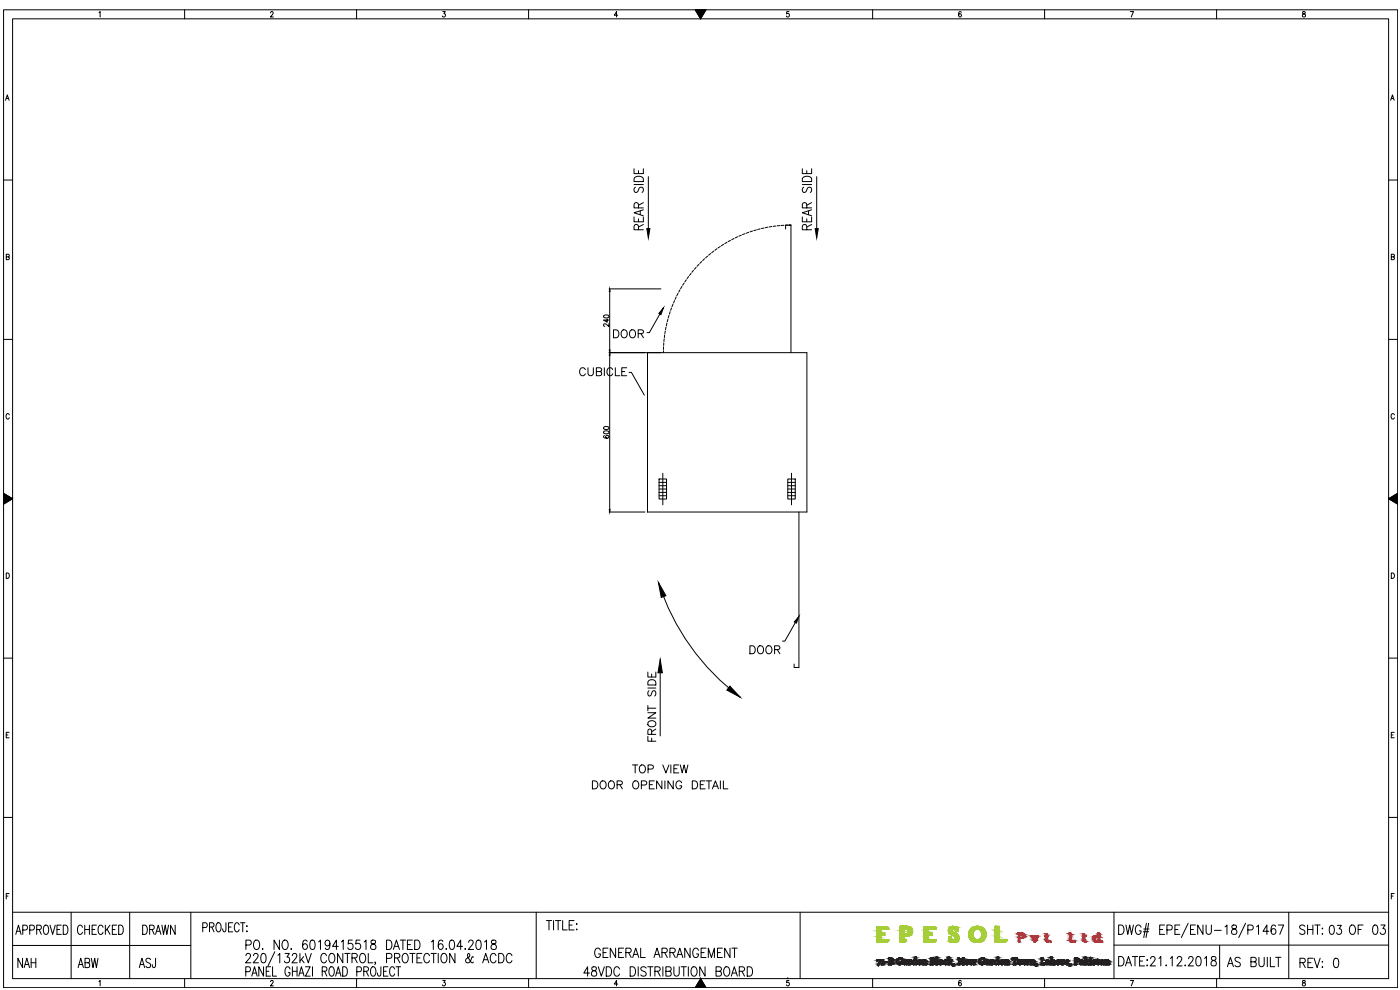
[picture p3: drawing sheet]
<svg xmlns="http://www.w3.org/2000/svg" width="420mm" height="297mm" viewBox="0 0 420 297" stroke-linecap="round" stroke-linejoin="round" font-family="sans-serif">
<defs><g id="words">
<g font-size="6.2">
<text x="194.4" y="70.2" transform="rotate(-90 194.4 70.2)">REAR SIDE</text>
<text x="244.8" y="70.2" transform="rotate(-90 244.8 70.2)">REAR SIDE</text>
<text x="22.2" y="281.5">CHECKED</text>
<text x="42" y="281.5">DRAWN</text>
<text x="389.1" y="281.5">SHT: OF 03</text>
<text x="177.4" y="288.6">GENERAL ARRANGEMENT</text>
<text x="367.6" y="291.4">AS BUILT</text>
<text x="389.1" y="291.4">REV: 0</text>
</g>
<g font-size="5.7">
<text x="183.1" y="102.7">DOOR</text>
<text x="173.2" y="113.9">CUBICLE</text>
<text x="224" y="197.6">DOOR</text>
<text x="189.1" y="233.2">TOP VIEW</text>
<text x="397.9" y="281.5">03</text>
<text x="4.6" y="291.4">NAH</text>
<text x="22.6" y="291.4">ABW</text>
<text x="40.9" y="291.4">ASJ</text>
</g>
<g font-size="5.3">
<text x="197.9" y="223.7" transform="rotate(-90 197.9 223.7)">FRONT SIDE</text>
<text x="176.7" y="237.8">DOOR OPENING DETAIL</text>
</g>
</g></defs>
<!-- layer: RIAZ1 -->
<g fill="none" stroke="#000" stroke-width=".3">
<path d="M1.1 2.9h418.4v293.4h-418.4zM3.8 5.7h412.9v287.9h-412.9zM29.7 3.8l.3-.3v1.6M55.4 2.9v2.8M81.2 3.9l.3-.4 .5 .3-.9 1.3h1M107 2.9v2.8M132.9 3.5h.7l-.4 .6a.5 .5 0 0 1 .4 .8 .5 .5 0 0 1-.8-.1M158.6 2.9v2.8M185.4 4.6h-1l.6-1.1v1.6M208.6 2.9h3.3l-1.6 2.8zM208.8 2.9l-.1 .1M209 2.9l-.2 .3"/>
<path d="M209.2 2.9l-.4 .4M209.4 2.9l-.5 .5M209.6 2.9l-.6 .6M209.8 2.9l-.7 .7M209.9 2.9l-.8 .9M210.1 2.9l-.9 1M210.3 5.7h.1M210.3 2.9v2.8M210.3 2.9l-1 1.1M210.5 5.3l-.3 .3M210.5 2.9l-1.1 1.2M210.7 2.9l-1.3 1.3"/>
<path d="M210.7 4.8l-.6 .6M210.9 2.9l-1.4 1.5M211 4.3l-.9 1M211.1 2.9l-1.5 1.6M211.3 2.9l-1.7 1.7M211.3 3.9l-1.3 1.3M211.5 2.9l-1.8 1.8M211.6 3.4l-1.7 1.7M211.7 2.9l-1.9 1.9M211.9 2.9l-2.1 2.1M236.8 3.5h-.7v.7a.5 .5 0 0 1 .7 0 .5 .5 0 0 1-.1 .7 .5 .5 0 0 1-.7-.1M261.9 2.9v2.8"/>
<path d="M288.5 3.7l-.3-.2a.92 .92 0 0 0-.1 1.6 .47 .47 0 0 0 .4-.7 .47 .47 0 0 0-.7-.1l-.1 .3M313.5 2.9v2.8M339.2 3.5h1l-.7 1.6M365.1 2.9v2.8M391 3.6v.4a.64 .64 0 0 1 .7 .3 .64 .64 0 0 1-.1 .7 .53 .53 0 0 1-.8-.3 .53 .53 0 0 1 .7-.6l.2-.2-.1-.3zM1.7 30.1l.5-1.6 .5 1.6M1.9 29.5h.6M417.4 30.1l.5-1.6 .5 1.6M417.5 29.5h.7M1.1 54h2.7M416.7 54h2.8M1.9 77.1l.8-.1v-.6l-.8-.1v1.6l.8-.1 .1-.4-.3-.3"/>
<path d="M417.5 77.1l.8-.1 .1-.6-.9-.1v1.6l.9-.1 .1-.4-.4-.3M1.1 101.8h2.7M416.7 101.8h2.8M2.8 124.5a.5 .5 0 0 0-.6-.4 .5 .5 0 0 0-.4 .6v.4a.5 .5 0 0 0 .4 .6 .5 .5 0 0 0 .6-.4M418.5 124.5a.51 .51 0 0 0-.6-.4 .51 .51 0 0 0-.4 .6v.4a.51 .51 0 0 0 .4 .6 .51 .51 0 0 0 .6-.4M1.2 148.1l-.1 .1M1.3 148.1l-.2 .3M1.4 148.2l-.3 .4M1.5 148.3l-.4 .5M1.6 148.4l-.5 .5M1.8 148.4l-.7 .7M1.9 148.5l-.8 .8"/>
<path d="M2 148.6l-.9 .9M2.1 148.7l-1 .9h2.7l-2.7-1.6v3.3M2.3 148.7l-1.2 1.2M2.4 148.8l-1.3 1.3M2.5 148.9l-1.4 1.4M2.6 148.9l-1.5 1.6M2.7 149l-1.6 1.7M2.9 149.1l-1.8 1.8M3 149.2l-1.9 1.9M3.1 149.2l-2 2.1M3.2 149.3l-1.7 1.7M3.3 149.4l-1.3 1.3"/>
<path d="M3.4 149.4l-.9 1M3.6 149.5l-.7 .6M3.7 149.6l-.3 .3M3.8 149.6h-2.7h2.7l-2.7 1.7M3.8 149.6h.1M416.7 149.6l2.8-1.6v3.3zM416.7 149.6h.1M416.8 149.6l.3 .3M417 149.5l.6 .6M417.1 149.4l1 1M417.2 149.4l1.3 1.3M417.3 149.3l1.7 1.7"/>
<path d="M417.4 149.2l2.1 2.1M417.5 149.2l2 1.9M417.7 149.1l1.8 1.8M417.8 149l1.7 1.7M417.9 148.9l1.6 1.6M418 148.9l1.5 1.4M418.1 148.8l1.4 1.3M418.3 148.7l1.2 1.2M418.4 148.7l1.1 .9h-2.8M418.5 148.6l1 .9M418.6 148.5l.9 .8M418.8 148.4l.7 .7"/>
<path d="M418.9 148.4l.6 .5M419 148.3l.5 .5M419.1 148.2l.4 .4M419.2 148.1l.3 .3M419.3 148.1l.2 .1M1.9 171.9a.82 .82 0 0 1 .9 .8 .82 .82 0 0 1-.9 .8zM417.5 171.9a.83 .83 0 0 1 1 .8 .83 .83 0 0 1-1 .8zM1.1 197.5h2.7M416.7 197.5h2.8M2.7 219.7h-.8v1.7h.8M418.4 219.7h-.9v1.7h.9M1.9 220.5h.5"/>
<path d="M417.5 220.5h.6M1.1 245.3h2.7M416.7 245.3h2.8M1.9 268.9h.5M2.7 268.1h-.8v1.6M3.8 273.7h412.9M5 279.4h1M6.8 279h.9a.77 .77 0 0 0 .5-.7 .77 .77 0 0 0-.5-.7h-.9v2.8M8.9 279h.9a.77 .77 0 0 0 .5-.7 .77 .77 0 0 0-.5-.7h-.9v2.8M11 278.9l1.2-.1 .2-.4-.2-.7-1.2-.1v2.8M11.7 278.9l.7 1.5M13.4 277.7l.2-.1a1.19 1.19 0 0 1 1 1.7l-.1 .4a.69 .69 0 0 1-1.1 .5l-.4-.9v-.7z"/>
<path d="M15 277.6l.8 2.8 .8-2.8M17.1 278.9h.8M18.4 277.6h-1.3v2.8h1.3M19 277.6a1.46 1.46 0 0 1 1.4 .8 1.46 1.46 0 0 1-.2 1.6l-.5 .4h-.7zM21.4 273.7v19.9M38.9 273.7v19.9M57.3 273.7v19.9M60.8 278.3l1.2-.1 .2-.4-.2-.8-1.2-.1v2.7M62.9 278.2l1.1-.2 .2-.4-.2-.6-1.1-.1v2.7M63.6 278.2l.6 1.4M65.2 277l.2-.1a1.5 1.5 0 0 1 .6 2.5l-.2 .2a1.5 1.5 0 0 1-.6-2.6zM67.8 276.9v2l-.2 .5h-.6l-.2-.7"/>
<path d="M68.6 278.2h.8M69.8 276.9h-1.2v2.7h1.2M71.8 277.5a.69 .69 0 0 0-1.1-.5 1.91 1.91 0 0 0 .2 2.6 .77 .77 0 0 0 .9-.7M72.2 276.9h1.3M72.8 276.9v2.7M74.1 277.8v.2zM74.1 279.3v.3zM160.9 273.7v19.9M164 276.2h1.6M164.8 276.2v2.8M166.1 276.2v2.8M166.7 276.2h1.6"/>
<path d="M167.5 276.2v2.8M168.9 276.2v2.8h1.3M170.8 277.6h.9M172.3 276.2h-1.5v2.8h1.5M173 277.3h.2zM173 278.9h.2zM240.1 273.7v19.9M334.3 273.7v19.9M335.7 277.5a1.51 1.51 0 0 1 1.6 .9 1.51 1.51 0 0 1-.4 1.8l-1.2 .2zM337.9 277.5l.6 2.9 .5-2.9 .6 2.9 .6-2.9M342.4 278.2a.88 .88 0 0 0-1-.7 .88 .88 0 0 0-.7 1.1v.7a.88 .88 0 0 0 .9 1.1 .88 .88 0 0 0 .8-1.1h-.5M343.1 279.5h1.6"/>
<path d="M343.3 278.7h1.5M344.1 277l-.8 4.3M344.7 277l-.8 4.3M348 278.9h.9M349.5 277.5h-1.5v2.9h1.5M350.2 279h1a.76 .76 0 0 0 .6-.7 .76 .76 0 0 0-.6-.8h-1v2.9M352.6 278.9h.9M354.1 277.5h-1.5v2.9h1.5M356.6 277l-2.1 4.3M357.3 278.9h.9M358.8 277.5h-1.5v2.9h1.5M361 277.5v2.9l-1.6-2.9v2.9"/>
<path d="M362 277.5v2a.79 .79 0 0 0 .8 .9 .79 .79 0 0 0 .8-.9v-2M364.5 279.1h2M367.7 278.1l.5-.6v2.9M369.8 277.7a.61 .61 0 0 0 .2 .9 .89 .89 0 0 1 1.2 .8 .89 .89 0 0 1-1 1 .91 .91 0 0 1-.6-1.2 .91 .91 0 0 1 1.1-.6 .58 .58 0 0 0 .3-.9zM373.8 277l-2 4.3M374.5 279h1a.76 .76 0 0 0 .6-.7 .76 .76 0 0 0-.6-.8h-1v2.9M377.1 278.1l.6-.6v2.9M380.8 279.4h-1.7l1.1-1.9v2.9M382.8 277.9a.65 .65 0 0 0-1-.2 1.84 1.84 0 0 0 .3 2.7 .8 .8 0 0 0 .8-1.2 .8 .8 0 0 0-1.3-.2l-.1 .4M383.6 277.5h1.6l-1.1 2.9M386.8 273.7v19.9M417.5 268.9h.6"/>
<path d="M418.4 268.1h-.9v1.6M3.8 283.7h53.5M4.7 280.4l.8-2.8 .8 2.8M29.7 294.5l.3-.3v1.6M55.4 293.6v2.7M73.8 291.5h.9a.79 .79 0 0 0 .5-.7 .79 .79 0 0 0-.5-.7h-.9v2.8M73.8 286.7l.5-.6h.4l.5 .5-.4 .9-1.1 1.4h1.6M73.8 283.5h1a.76 .76 0 0 0 .6-.7 .76 .76 0 0 0-.6-.7h-1v2.8M75.6 292.9l.8-2.8 .8 2.8M75.9 292h1M76.1 286.7l.5-.6h.4l.5 .5-.4 .9-1.1 1.4h1.6M76.6 282.2a.91 .91 0 0 1 .9 0 .91 .91 0 0 1 .4 .9v.7a.92 .92 0 0 1-.9 1.1 .92 .92 0 0 1-.9-1.1v-.7z"/>
<path d="M78.6 286.2l.6-.1a1.78 1.78 0 0 1 0 2.8h-.3a1.99 1.99 0 0 1-.3-2.7zM78.8 284.6v.3zM79.1 290.1v2.8l-1.4-2.8v2.8M79.9 291.4h.8M81.2 294.6l.3-.4 .5 .3-.9 1.3h1M81.2 290.1h-1.3v2.8h1.3M81.8 290.1v2.8h1.2M82.5 285.5l-2.1 4.3M83.4 286.6l.6-.5v2.8M83.9 282.1v2.8l-1.7-2.8v2.8M85.1 282.2a.93 .93 0 0 1 1 0 .93 .93 0 0 1 .4 .9v.7a.93 .93 0 0 1-.9 1.1 .93 .93 0 0 1-1-1.1v-.7zM85.5 286.1h1.3l-.7 1a.85 .85 0 0 1 .7 1.4 .85 .85 0 0 1-1.5-.1"/>
<path d="M87 290.7a.7 .7 0 0 0-1.1-.5 1.92 1.92 0 0 0 .2 2.7 .8 .8 0 0 0 .9-1.1h-.5M87.4 284.6v.3zM87.7 286.7l.5-.6h.4l.5 .5-.4 .9-1.1 1.4h1.6M87.7 291.4h1.4M87.7 290.1v2.8M89.1 290.1v2.8M89.7 292.9l.8-2.8 .8 2.8M90 292h1M90 286.1v2.8M90.5 287.8l.8 1.1M91.1 287l-1.1 1.4M91.6 286.1l.9 2.8 .9-2.8"/>
<path d="M91.7 290.1h1.4l-1.4 2.8h1.4M92.2 282.5a.67 .67 0 0 0-1.1-.3 1.83 1.83 0 0 0 .4 2.7 .84 .84 0 0 0 .8-1 .84 .84 0 0 0-1.2-.6l-.3 .7M93.3 282.2l.6-.1a1.64 1.64 0 0 1 .6 2.3l-.3 .4-.5 .1a1.59 1.59 0 0 1-.6-2.3zM93.8 290.1v2.8M95.6 282.6l.6-.5v2.8M96.7 291.4l1.2-.1 .2-.4-.2-.7-1.2-.1v2.8M97.4 291.4l.7 1.5M98 286.7a.88 .88 0 0 0-1.1-.6 .88 .88 0 0 0-.6 1v.7a.88 .88 0 0 0 .6 1.1 .88 .88 0 0 0 1.1-.7M99 283a.74 .74 0 0 1-1.1 .7 .81 .81 0 0 1-.2-1.2 .81 .81 0 0 1 1.2 0 3 3 0 0 1-.2 2.3 .65 .65 0 0 1-1-.3M99.1 290.2l.2-.1a1.23 1.23 0 0 1 1 1.7 .84 .84 0 0 1-.8 1.1 .84 .84 0 0 1-.8-1.1v-.7zM99.1 286.2l.2-.1a1.52 1.52 0 0 1 1.3 1.1 1.52 1.52 0 0 1-.6 1.6l-.2 .1a1.49 1.49 0 0 1-1.2-1.1 1.49 1.49 0 0 1 .5-1.6zM100.7 292.9l.8-2.8 .8 2.8"/>
<path d="M101 292h1M101.5 284h-1.7l1.2-1.9v2.8M102.4 282.6l.6-.5v2.8M102.8 290.1a1.51 1.51 0 0 1 1.5 1 1.51 1.51 0 0 1-.5 1.7l-1 .1zM102.9 286.1v2.8l-1.6-2.8v2.8M103.5 286.1h1.6M104.3 286.1v2.8M105.6 287.4l1.4-.1 .2-.4-.1-.6-.4-.2h-1.1v2.8M105.7 282.1h-1.1l-.1 1.2a.88 .88 0 0 1 1.3 0 .88 .88 0 0 1-.2 1.3 .88 .88 0 0 1-1.2-.2M106.4 287.4l.8 1.5M107 293.6v2.7M107.1 291.5h.9a.78 .78 0 0 0 .5-.7 .78 .78 0 0 0-.5-.7h-.9v2.8"/>
<path d="M108 282.1h-1.1l-.1 1.2a.88 .88 0 0 1 1.3 0 .88 .88 0 0 1-.2 1.3 .88 .88 0 0 1-1.2-.2M108.4 286.2l.2-.1a1.52 1.52 0 0 1 1.2 1.1 1.52 1.52 0 0 1-.5 1.6 .91 .91 0 0 1-1-.1 .91 .91 0 0 1-.4-.9l.1-1.1zM109.2 291.4l1.2-.1 .2-.4-.2-.7-1.2-.1v2.8M109.3 282.6l.5-.5v2.8M109.9 291.4l.7 1.5M110.5 286.1v2.8h1.4M111.5 282.2a.61 .61 0 0 0 .2 .9 .89 .89 0 0 1 1.1 .8 .89 .89 0 0 1-1 1 .92 .92 0 0 1-.5-1.2 .92 .92 0 0 1 1.1-.6 .61 .61 0 0 0 .2-.9zM111.6 290.2l.2-.1a1.52 1.52 0 0 1 .8 2.4l-.4 .4a1.53 1.53 0 0 1-1.1-1.2 1.53 1.53 0 0 1 .5-1.5zM112.7 288.8h-.2h.2l-.2 .6M114.3 290.1v2.1l-.2 .6h-.6l-.2-.8M115.1 291.4h.8M116 287.5h1a.76 .76 0 0 0 .6-.7 .76 .76 0 0 0-.6-.7h-1v2.8"/>
<path d="M116 282.1a1.51 1.51 0 0 1 1.6 .9 1.51 1.51 0 0 1-.4 1.8l-1.2 .1zM116.4 290.1h-1.3v2.8h1.3M118.1 284.9l.9-2.8 .9 2.8M118.4 287.4l1.4-.1 .2-.4-.1-.6-.5-.2h-1v2.8M118.4 284h1.1M118.4 290.7a.79 .79 0 0 0-.9-.6 .79 .79 0 0 0-.6 1v.7a.78 .78 0 0 0 .6 1.1 .78 .78 0 0 0 .9-.7M118.8 290.1h1.4M119.2 287.4l.8 1.5M119.5 290.1v2.8M120.1 282.1h1.6M120.9 282.1v2.8M121.2 286.2l.2-.1a1.52 1.52 0 0 1 1.2 1.1 1.52 1.52 0 0 1-.5 1.6l-.3 .1a1.49 1.49 0 0 1-1.2-1.1 1.49 1.49 0 0 1 .6-1.6z"/>
<path d="M122.3 283.4h.9M123 286.1h1.6M123.8 282.1h-1.5v2.8h1.5M123.8 286.1v2.8M124.5 282.1a1.51 1.51 0 0 1 1.6 .9 1.51 1.51 0 0 1-.5 1.8l-1.1 .1zM125.1 287.4h.9M126.6 286.1h-1.5v2.8h1.5M128.9 286.7a.88 .88 0 0 0-1.1-.6 .88 .88 0 0 0-.6 1v.7a.88 .88 0 0 0 .6 1.1 .88 .88 0 0 0 1.1-.7M129.4 286.1h1.6M129.5 282.6l.5-.5v2.8M130.1 286.1v2.8M131.5 286.1v2.8"/>
<path d="M132.8 286.2l.2-.1a1.52 1.52 0 0 1 1.2 1.1 1.52 1.52 0 0 1-.5 1.6l-.2 .1a1.49 1.49 0 0 1-1.3-1.1 1.49 1.49 0 0 1 .6-1.6zM132.9 294.2h.7l-.4 .6a.5 .5 0 0 1 .4 .8 .5 .5 0 0 1-.8-.1M132.9 282.5a.67 .67 0 0 0-1-.3 1.85 1.85 0 0 0 .3 2.7 .8 .8 0 0 0 .8-1.1 .8 .8 0 0 0-1.4-.3l-.1 .5M133.9 284.6v.3zM135.2 282.2l.5-.1a1.75 1.75 0 0 1 0 2.8h-.2a1.59 1.59 0 0 1-.5-2.3zM136.5 286.1v2.8l-1.5-2.8v2.8M138.8 284h-1.7l1.2-1.9v2.8M139.6 284.6v.3zM140.6 282.7l.5-.6 .8 .2a.93 .93 0 0 1-.2 1.2l-1.2 1.4h1.6M142 287.3l-.1-.3-.2 .1-.4 1a.82 .82 0 0 1-.7 .8 .82 .82 0 0 1-.9-.5l.3-.7 .9-.7a.63 .63 0 0 0-.3-.9 .88 .88 0 0 0 0 1.4l.8 1.3 .5 .1 .1-.3M143.2 282.2l.5-.1a1.64 1.64 0 0 1 .6 2.3l-.2 .4-.6 .1a1.96 1.96 0 0 1-.3-2.7zM144.9 288.9l.9-2.8 .9 2.8"/>
<path d="M145.2 288h1.1M145.4 282.6l.6-.5v2.8M147.6 282.2a.61 .61 0 0 0 .2 .9 .89 .89 0 0 1 1.2 .8 .89 .89 0 0 1-1.1 1 .92 .92 0 0 1-.5-1.2 .92 .92 0 0 1 1.1-.6 .63 .63 0 0 0 .3-.9zM148.9 286.7a.88 .88 0 0 0-1.1-.6 .88 .88 0 0 0-.7 1v.7a.88 .88 0 0 0 .7 1.1 .88 .88 0 0 0 1.1-.7M149.7 286.1a1.51 1.51 0 0 1 1.6 .9 1.51 1.51 0 0 1-.5 1.8l-1.1 .1zM153.6 286.7a.88 .88 0 0 0-1-.6 .88 .88 0 0 0-.7 1v.7a.88 .88 0 0 0 .7 1.1 .88 .88 0 0 0 1-.7M158.6 293.6v2.7M176.9 292h-1.7l1.2-1.9v2.8M177.7 290.2a.59 .59 0 0 0 .2 .9 .89 .89 0 0 1 1.2 .8 .89 .89 0 0 1-1 1 .92 .92 0 0 1-.6-1.2 .92 .92 0 0 1 1.1-.6 .61 .61 0 0 0 .3-.9zM179.5 290.1l1 2.8 .9-2.8M181.9 290.1a1.51 1.51 0 0 1 1.6 .9 1.51 1.51 0 0 1-.4 1.8l-1.2 .1zM185.4 295.3h-1l.6-1.1v1.6"/>
<path d="M185.9 290.7a.88 .88 0 0 0-1-.6 .88 .88 0 0 0-.7 1v.7a.88 .88 0 0 0 .7 1.1 .88 .88 0 0 0 1-.7M189.1 290.1a1.51 1.51 0 0 1 1.6 .9 1.51 1.51 0 0 1-.4 1.8l-1.2 .1zM191.5 290.1v2.8M193.9 290.5a.86 .86 0 0 0-.9-.5 .86 .86 0 0 0-.7 .7l.2 .4 1.2 .6a.69 .69 0 0 1 .2 .7 .69 .69 0 0 1-.5 .5l-.9-.1-.2-.3M195.2 290.1v2.8M196.5 291.4l1.4-.1 .2-.4-.1-.6-.4-.2h-1.1v2.8M197.3 291.4l.8 1.5M198.9 290.1v2.8M199.8 291.4l1.4-.1 .2-.4-.1-.6-.4-.2h-1.1v2.8h1.1l.4-.3v-.9l-.4-.3M202.2 290.1v2a.8 .8 0 0 0 .8 .8 .8 .8 0 0 0 .8-.8v-2M205.2 290.1v2.8M206.6 290.1v2.8"/>
<path d="M207.8 290.2l.3-.1a1.52 1.52 0 0 1 1.2 1.1 1.52 1.52 0 0 1-.6 1.6 .91 .91 0 0 1-.9-.1 .91 .91 0 0 1-.4-.9l.1-1.1zM210.3 293.6h.1M210.3 293.6l1.6 2.7h-3.3zM210.3 293.6v2.7l1-1M210.3 293.6l-.1 .1M210.3 293.8l-.4 .4M210.4 293.9l-.8 .8M210.5 294l-1.2 1.2M210.6 294.1l-1.5 1.5M210.6 294.3l-1.8 1.8M210.7 294.4l-2 1.9M210.8 294.5l-1.9 1.8"/>
<path d="M210.9 294.6l-1.8 1.7M210.9 294.7l-1.6 1.6M211 294.9l-1.5 1.4M211.1 295l-1.4 1.3M211.1 295.1l-1.2 1.2M211.2 295.2l-1.1 1.1M211.4 295.4l-.9 .9M211.4 295.6l-.7 .7M211.5 295.7l-.6 .6M211.6 295.8l-.6 .5M211.6 290.1v2.8l-1.6-2.8v2.8M211.6 295.9l-.4 .4"/>
<path d="M211.7 296.1l-.3 .2M211.8 296.2l-.2 .1M211.9 296.3h-.1M214.9 291.4l1.4-.1 .2-.4-.1-.6-.5-.2h-1v2.8h1a.74 .74 0 0 0 .6-.7 .74 .74 0 0 0-.6-.8M217.6 290.2l.3-.1a1.52 1.52 0 0 1 1.2 1.1 1.52 1.52 0 0 1-.5 1.6l-.3 .1a1.49 1.49 0 0 1-1.2-1.1 1.49 1.49 0 0 1 .5-1.6zM219.5 292.9l.9-2.8 .9 2.8M219.8 292h1.2M221.9 291.4l1.3-.1 .2-.4-.1-.6-.4-.2h-1v2.8M222.7 291.4l.7 1.5M224.3 290.1a1.51 1.51 0 0 1 1.6 .9 1.51 1.51 0 0 1-.5 1.8l-1.1 .1zM236.4 293.6h.1M236.8 294.2h-.7v.7a.5 .5 0 0 1 .7 0 .5 .5 0 0 1-.1 .7 .5 .5 0 0 1-.7-.1"/>
<path d="M261.9 293.6v2.7M288.5 294.4l-.3-.2a.92 .92 0 0 0-.1 1.6 .47 .47 0 0 0 .4-.7 .47 .47 0 0 0-.7-.1l-.1 .3M313.5 293.6v2.7M334.3 283.6h82.4M335.7 287a1.51 1.51 0 0 1 1.6 .9 1.51 1.51 0 0 1-.4 1.8l-1.2 .1zM337.8 289.8l.9-2.8 .9 2.8M338.1 288.9h1.2M339.2 294.2h1l-.7 1.6M339.8 287h1.6M340.6 287v2.8M342 288.4h.9M343.5 287h-1.5v2.8h1.5"/>
<path d="M344.3 288v.2zM344.3 289.6v.2zM345.3 287.7l.5-.7h.4l.4 .3a.93 .93 0 0 1-.3 1.2l-1.1 1.3h1.6M347.8 287.5l.6-.5v2.8M349.9 289.7h.2zM351.2 287.5l.6-.5v2.8M353.3 287.7l.5-.7h.4l.5 .5-.4 1-1.1 1.3h1.6M355.7 289.6v.2zM356.7 287.7l.5-.7h.4l.5 .5-.4 1-1.1 1.3h1.6M359.2 287.1l.6-.1a1.75 1.75 0 0 1 0 2.8h-.2a1.99 1.99 0 0 1-.4-2.7zM361.5 287.5l.6-.5v2.8M363.7 287.1a.61 .61 0 0 0 .2 1 .89 .89 0 0 1 1.1 .8 .89 .89 0 0 1-1 .9 .91 .91 0 0 1-.5-1.1 .91 .91 0 0 1 1.1-.6 .58 .58 0 0 0 .2-1z"/>
<path d="M365.1 293.6v2.7M366 283.7v9.9M391 294.2v.5a.65 .65 0 0 1 .7 .3 .65 .65 0 0 1-.1 .7 .53 .53 0 0 1-.8-.3 .53 .53 0 0 1 .7-.6l.2-.2-.1-.4z"/>
</g>
<!-- layer: BORDER_A4|Layer 1 -->
<g fill="none" stroke="#000" stroke-width=".3">
<path d="M263.1 278h2a1.15 1.15 0 0 1 1.6 .7l-2.4 .1v1.1h1.2v.8h-1.2v1.2h2.4a.83 .83 0 0 1-.4 .8 .83 .83 0 0 1-.9 0h-2.3zM270.1 277.9h.5a3.1 3.1 0 0 1 3.2 1 1.76 1.76 0 0 1-.6 1.8 1.76 1.76 0 0 1-1.8 .2v1h.5a.65 .65 0 0 1-.2 .7 .65 .65 0 0 1-.7 .1h-.9zM271.4 278.7a.79 .79 0 0 1 1.2 .7 .79 .79 0 0 1-1.2 .7zM277.3 278h2.2a.89 .89 0 0 1 1.4 .8h-2.4v1.1h1.2v.8h-1.2v1.2h2.3a.77 .77 0 0 1-.3 .8 .77 .77 0 0 1-.9 0h-2.3zM285 278.3a1.15 1.15 0 0 1 1.8 .1v-.4a.91 .91 0 0 1 .6 1.4h-.5a.68 .68 0 0 0-.5-.6 .68 .68 0 0 0-.8 .3l.5 .5a1.75 1.75 0 0 1 1.4 2.7 1.35 1.35 0 0 1-2 0v.4a.94 .94 0 0 1-.8-1.5l.7-.1a.86 .86 0 0 0 1 .8 .64 .64 0 0 0 .3-.7 .64 .64 0 0 0-.7-.4 1.49 1.49 0 0 1-1.2-1 1.49 1.49 0 0 1 .2-1.5zM291.4 278.6a2.59 2.59 0 0 1 3.5-.2 2.59 2.59 0 0 1 .5 3.5 2.61 2.61 0 0 1-3.5 .6 2.61 2.61 0 0 1-.8-3.5zM292.4 279.2a1.42 1.42 0 0 1 1.9 0 1.42 1.42 0 0 1 .2 1.8 1.34 1.34 0 0 1-1.7 .8 1.34 1.34 0 0 1-.7-1.8zM298.7 278h1.2v3.9h2.3a.84 .84 0 0 1-1.3 .8h-2.2zM305.4 279.9a1.67 1.67 0 0 1 2.1 .7 1.06 1.06 0 0 1-1.5 1v1.1h-.3v-2.6h-.3zM320.9 279.9l.5 .1v2a.62 .62 0 0 0 .5 .5 .62 .62 0 0 0 .6-.2l.3-.1v.2a1.28 1.28 0 0 1-1.6 .2l-.1-2.4zM263.3 287.9l1.1 .1-.8 1.8-.2-.2 .8-1.5-.7 .1-.3 .3zM264.5 288l.7-.1-.2 1.2 .3 .3-.7 .1 .2-.3 .1-.9z"/>
<path d="M265.6 288.6l.8-.1v.2l-.7 .1zM266.7 287.5h.5a.52 .52 0 0 1 .8 .2 .52 .52 0 0 1-.3 .7 .59 .59 0 0 1 .4 .8 .59 .59 0 0 1-.9 .2l-.5 .1 .2-.5v-1.2zM267.1 288.5a.45 .45 0 0 1 .7 .2 .45 .45 0 0 1-.2 .6l-.4-.1zM267.2 287.6a.39 .39 0 0 1 .5 0 .39 .39 0 0 1 0 .6 .39 .39 0 0 1-.5 0zM269.3 287.8l.5-.3h.9v.5l-.2-.2a.78 .78 0 0 0-1.2 .6 .78 .78 0 0 0 1.2 .7l-.1-.4-.3-.2h.7a.73 .73 0 0 1-.8 1 1 1 0 0 1-.9-.7 1 1 0 0 1 .2-1zM271.2 288.2l.8-.1 .1 1.1h.3a.28 .28 0 0 1-.3 .3 .28 .28 0 0 1-.3-.3 .35 .35 0 0 1-.6 .2 .35 .35 0 0 1 .2-.6l.5-.2a.36 .36 0 0 0-.2-.4 .36 .36 0 0 0-.5 .2zM271.4 288.9l.4-.1a.23 .23 0 0 1 0 .3 .23 .23 0 0 1-.3 .1 .23 .23 0 0 1-.1-.3zM272.6 288.1l.4-.1v.4l.5-.4v.5l-.2-.2-.3 .2v.7l.2 .2h-.6l.1-1.1zM274.1 288.3l.6-.1v.9a.5 .5 0 0 1-.8-.1 .5 .5 0 0 1 .2-.7zM274.5 287.2l.5-.1-.1 2.1h.3l-.3 .3-.2-.3a.71 .71 0 0 1-1.1-.5 .71 .71 0 0 1 1.1-.7zM275.6 288.2a.46 .46 0 0 1 .6-.3 .46 .46 0 0 1 .2 .7l-.8 .1a.52 .52 0 0 0 .3 .5 .52 .52 0 0 0 .5 0v.1a.68 .68 0 0 1-.9-.1 .68 .68 0 0 1 .1-1zM275.7 288.2h.4l.1 .3h-.6z"/>
<path d="M276.7 288.1l.5-.1v.2a.55 .55 0 0 1 .8-.1 .55 .55 0 0 1 0 .8l.2 .5-.6 .1 .2-.9a.33 .33 0 0 0-.3-.4 .33 .33 0 0 0-.3 .4l-.1 .6 .3 .2-.6 .1 .1-1.2zM279.2 287.5h.3a.57 .57 0 0 1 .9 .1 .57 .57 0 0 1-.2 .8 .59 .59 0 0 1 .4 .8 .59 .59 0 0 1-.9 .2l-.5 .1 .2-.4v-1.4zM279.7 287.6a.4 .4 0 0 1 .6 0 .4 .4 0 0 1-.1 .6 .4 .4 0 0 1-.6 0zM280.9 287.2h.5l-.1 2 .2 .2-.6 .1 .2-.4v-1.6zM282 288.3a.48 .48 0 0 1 .7 .4 .48 .48 0 0 1-.7 .4zM283.4 288.2a.41 .41 0 0 1 .6-.3 .41 .41 0 0 1 .2 .6l-.1-.1a.35 .35 0 0 0-.5-.2 .35 .35 0 0 0-.1 .4 .49 .49 0 0 0 .2 .6 .49 .49 0 0 0 .5 0 .64 .64 0 0 1-1 0 .64 .64 0 0 1 .2-1zM284.5 287.2h.5l-.1 2 .2 .2-.6 .1 .2-.3v-1.8zM285.3 288h.5l-.6 .6 .6 .8h-.4l-.4-.7 .4-.4zM286.1 289.2l.2-.1a.4 .4 0 0 1 .1 .5 .4 .4 0 0 1-.4 .2zM287.5 287.5h.4l1.1 1.5v-1.3l-.2-.2 .6-.1-.2 .3-.1 1.8-1.2-1.6v1.3l.2 .3h-.6l.2-.3a1.54 1.54 0 0 0-.2-1.6zM290 288.1a.43 .43 0 0 1 .6-.1 .43 .43 0 0 1 0 .6l-.8 .1a.52 .52 0 0 0 .3 .5 .52 .52 0 0 0 .6 0 .66 .66 0 0 1-1.1 .1 .66 .66 0 0 1 .2-1.1zM290 288.2h.3l.2 .3h-.7z"/>
<path d="M290.9 288h.6l-.2 .2 .2 1 .4-.8-.2-.4h.6l-.2 .2 .2 1 .4-1-.2-.2 .5 .1-.6 1.3-.2 .1-.3-.9-.5 .9zM294 287.9l.7-.5 .8 .1-.1 .5-.2-.2a.77 .77 0 0 0-1.2 .6 .77 .77 0 0 0 1.2 .7l-.1-.4-.3-.2h.7l-.1 .1a.63 .63 0 0 1-.1 .8 .63 .63 0 0 1-.8 .1 1.06 1.06 0 0 1-.5-1.6zM295.9 288.2l.8-.1 .1 1.1h.3a.28 .28 0 0 1-.3 .3 .28 .28 0 0 1-.2-.3 .35 .35 0 0 1-.6 .2 .35 .35 0 0 1 .1-.6l.5-.2a.36 .36 0 0 0-.2-.4 .36 .36 0 0 0-.5 .2zM296.1 288.9l.4-.1a.23 .23 0 0 1 0 .3 .23 .23 0 0 1-.3 .1 .23 .23 0 0 1-.1-.3zM297.3 288.1l.4-.1v.4l.6-.4-.1 .5-.2-.2-.3 .2v.7l.2 .2h-.6l.2-1.1zM298.8 288.3l.6-.1v.9a.5 .5 0 0 1-.7-.1 .5 .5 0 0 1 .1-.7zM299.2 287.2l.5-.1-.1 2 .4 .1-.3 .3-.3-.3a.68 .68 0 0 1-1-.2 .68 .68 0 0 1 .5-.9l.5-.1zM300.4 288.1a.43 .43 0 0 1 .6-.1 .43 .43 0 0 1 .1 .6l-.8 .1a.52 .52 0 0 0 .3 .5 .52 .52 0 0 0 .6 0 .69 .69 0 0 1-1.1-.1 .69 .69 0 0 1 .3-1zM300.5 288.2h.3l.1 .3h-.6zM301.5 288.1l.4-.1v.2a.55 .55 0 0 1 .8-.1 .55 .55 0 0 1 0 .8l.2 .5-.6 .1 .2-.9a.33 .33 0 0 0-.2-.4 .33 .33 0 0 0-.4 .4l.2 .8-.6 .1 .2-1.2zM303.8 287.5l1.5-.1-.1 .6a.29 .29 0 0 0-.2-.4 .29 .29 0 0 0-.3 .1l-.1 1.4 .4 .3h-.9l.3-.3v-1.4a.32 .32 0 0 0-.4-.1 .32 .32 0 0 0-.1 .4zM305.8 288.3a.48 .48 0 0 1 .8 .4 .48 .48 0 0 1-.7 .4z"/>
<path d="M306 280.1a.68 .68 0 0 1 1 .3 .68 .68 0 0 1-.4 .9h-.6zM306.9 288h.6l-.2 .3 .3 .9 .3-.8-.2-.4h.6l-.2 .2 .3 1 .4-.9-.3-.3 .6 .1-.7 1.3-.1 .1-.3-.9-.5 .9zM309.2 288.1l.4-.1v.2a.55 .55 0 0 1 .8-.1 .55 .55 0 0 1 .1 .8l.2 .5-.6 .1 .2-.9a.33 .33 0 0 0-.3-.4 .33 .33 0 0 0-.4 .4l.2 .8-.6 .1 .2-1.2zM309.6 280.7l.4 .1 .6 1.6 .5-1.6 .4-.1-.8 2h-.3zM311 289.2l.2-.1a.41 .41 0 0 1 .1 .5 .41 .41 0 0 1-.5 .2l.3-.3zM312.4 287.5l.7-.1-.2 .3-.1 1.4a.49 .49 0 0 0 .5 .2 .49 .49 0 0 0 .4-.5l-.1 .7h-1.2l.2-.8v-1zM313.9 288.2a.57 .57 0 0 1 .8-.1 .57 .57 0 0 1 .1 .8v.3h.3a.26 .26 0 0 1-.3 .3 .26 .26 0 0 1-.2-.3 .35 .35 0 0 1-.6 .2 .35 .35 0 0 1 .1-.6l.5-.2a.36 .36 0 0 0-.2-.4 .36 .36 0 0 0-.5 .2zM313.9 280.1h.3v.6h.5v.2h-.4a1.2 1.2 0 0 0 .4 1.7 .72 .72 0 0 1-.8-.3 .72 .72 0 0 1 0-.9v-.5h-.3v-.2h.3zM314.1 289l.5-.2v.3a.24 .24 0 0 1-.4 .2 .24 .24 0 0 1-.1-.3zM315.1 282.4h.3v.3h-.3zM315.2 287.2l.5-.1-.1 1.1 .3-.1a.64 .64 0 0 1 .7 .3 .64 .64 0 0 1-.1 .7l.2 .3-.6 .1 .2-1a.33 .33 0 0 0-.4-.3 .33 .33 0 0 0-.3 .4l.2 .8h-.6l.2-.2v-1.8zM317.2 288.3a.48 .48 0 0 1 .8 .4 .48 .48 0 0 1-.7 .4z"/>
<path d="M318.5 288.1l.4-.1v.4l.5-.4v.5l-.2-.2-.3 .2v.7l.2 .2h-.6l.2-1.1zM319.8 288.2a.46 .46 0 0 1 .7-.3 .46 .46 0 0 1 .1 .7h-.7a.48 .48 0 0 0 .2 .6 .48 .48 0 0 0 .6 0v.1a.67 .67 0 0 1-1-.1 .67 .67 0 0 1 .1-1zM320 288.2h.3l.2 .3h-.7zM321.1 289.2l.2-.1a.41 .41 0 0 1 0 .5 .41 .41 0 0 1-.4 .2l.3-.2zM322.5 287.5a1.08 1.08 0 0 1 1.3 .6l-.3 .5-.6 .1v.5l.3 .2-.8 .1 .3-.4v-1.3zM322.9 287.6a.46 .46 0 0 1 .7 .5 .46 .46 0 0 1-.7 .3zM324.1 288.2l.8-.1 .1 1.1h.3a.28 .28 0 0 1-.2 .3 .28 .28 0 0 1-.3-.3 .35 .35 0 0 1-.6 .2 .35 .35 0 0 1 .2-.6l.4-.2a.36 .36 0 0 0-.2-.4 .36 .36 0 0 0-.5 .2zM324.3 288.9l.4-.1a.23 .23 0 0 1 0 .3 .23 .23 0 0 1-.3 .1 .23 .23 0 0 1-.1-.3zM325.1 280.1h.3v.6h.5v.2h-.4a1.23 1.23 0 0 0 .4 1.7 .72 .72 0 0 1-.8-.3 .72 .72 0 0 1 0-.9v-.5h-.2v-.2h.2zM325.5 287.2h.4l-.1 2 .2 .2-.5 .1 .1-.3v-1.8zM326.2 288h.6l-.6 .6 .6 .8h-.4l-.5-.7 .4-.4zM327 288.1l.5-.1-.1 1.2 .2 .2-.6 .1 .2-.3z"/>
<path d="M328.1 288.2l.7-.1v.3l-.4-.3-.2 .3a.53 .53 0 0 1 .6 .5 .53 .53 0 0 1-.6 .6l-.3-.1v-.4l.3 .3a.26 .26 0 0 0 .4-.1 .26 .26 0 0 0-.3-.3 .42 .42 0 0 1-.3-.3 .42 .42 0 0 1 .1-.4zM328.5 280.9a.8 .8 0 0 1 1.2 .1v-.8l-.2-.1 .1-.2a.41 .41 0 0 1 .5 .2 .41 .41 0 0 1-.1 .5v1.8l.2 .3-.4-.1-.1-.3a.9 .9 0 0 1-1.2 .3 .9 .9 0 0 1-.3-1.3zM328.6 281.1a.69 .69 0 0 1 1 .1 .69 .69 0 0 1-.1 1 .69 .69 0 0 1-.9 0zM329.1 288.1l.3-.3 .1 .3 .4-.1v.2h-.4v.2a.48 .48 0 0 0-.1 .6 .48 .48 0 0 0 .5 .2l-.2 .3a.75 .75 0 0 1-.5-1.2zM330.2 288.2l.8-.1 .1 1.1h.3a.28 .28 0 0 1-.3 .3 .28 .28 0 0 1-.3-.3 .35 .35 0 0 1-.5 .2 .35 .35 0 0 1 .1-.6l.5-.2a.36 .36 0 0 0-.2-.4 .36 .36 0 0 0-.5 .2zM330.4 288.9l.5-.1-.2 .4h-.3zM330.6 282.4h.3v.3h-.3zM331.6 288.1l.4-.1v.2a.54 .54 0 0 1 .8-.1 .54 .54 0 0 1 0 .8l.2 .5-.6 .1 .2-.7a.38 .38 0 0 0 0-.4 .38 .38 0 0 0-.5-.1l-.2 .8 .3 .3-.6 .1 .2-.4z"/>
<circle cx="279.9" cy="288.9" r=".44"/>
<circle cx="282.4" cy="288.7" r=".7"/>
<circle cx="306.2" cy="288.7" r=".7"/>
<circle cx="317.6" cy="288.7" r=".7"/>
<circle cx="327.3" cy="287.4" r=".17"/>
</g>
<g fill="#a6ce38" stroke="#a6ce38" stroke-width=".3">
<path d="M292 282.5h2.7z"/>
<path d="M292.2 282.6h2.2z"/>
<path d="M293 282.8h.6z"/>
<path d="M265.7 281.9h.3z"/>
<path d="M265.4 281.9h.6z"/>
<path d="M264.7 281.9h1.3z"/>
<path d="M264.5 281.9h1.5z"/>
<path d="M280 281.9h.2z"/>
<path d="M279.5 281.9h.7z"/>
<path d="M278.8 281.9h1.4z"/>
<path d="M285.8 277.9h.2z"/>
<path d="M286.1 282.7h.7z"/>
<path d="M272 278.8h1.7z"/>
<path d="M293 277.9h.6zM293 277.9h.6zM293 277.9h.6z"/>
<path d="M293 277.9l.9 .1zM292.7 278h1.2zM292.7 278h1.2zM292.7 278h1.2z"/>
<path d="M292.7 278h1.5zM292.5 278h1.7zM292.5 278h1.7zM292.5 278h1.7z"/>
<path d="M292.5 278l1.9 .1zM292.2 278.1h2.2zM292.2 278.1h2.2zM292.2 278.1h2.2z"/>
<path d="M292.2 278.1l2.5 .1zM292 278.2h2.7zM292 278.2h2.7zM292 278.2h2.7z"/>
<path d="M292 278.2l2.9 .1zM291.8 278.3h3.1zM291.8 278.3h3.1zM291.8 278.3h3.1z"/>
<path d="M291.8 278.3l3.3 .2zM291.6 278.5h3.5zM291.6 278.5h3.5zM291.6 278.5h3.5z"/>
<path d="M291.6 278.5l3.6 .1-.1-.1zM291.4 278.6l.2-.1 3.6 .1zM291.4 278.6h3.8zM291.4 278.6h3.8z"/>
<path d="M291.4 278.6l4 .2zM291.4 278.6l4 .2h-4.2z"/>
<path d="M293.3 278.8h2.1zM293.3 278.8h2.1z"/>
<path d="M291.2 278.8h2.1zM291.2 278.8h1.9z"/>
<path d="M293.6 278.8h1.8zM293.6 278.8h1.8z"/>
<path d="M291.2 278.8h1.8zM291.2 278.8h1.9z"/>
<path d="M291.2 278.8h1.8zM291.2 278.8l1.6 .1z"/>
<path d="M293.6 278.8l1.9 .1zM293.6 278.8l1.9 .1z"/>
<path d="M293.8 278.9l1.8 .1zM293.8 278.9l1.8 .1z"/>
<path d="M291.2 278.9h1.6zM291.2 278.9l1.4 .1h-1.5z"/>
<path d="M291.1 279h1.5zM291.1 279h1.5z"/>
<path d="M294 279h1.6zM294 279h1.6z"/>
<path d="M291.1 279l1.3 .2 .2-.2zM291.1 279l1.3 .2h-1.4z"/>
<path d="M294.1 279l1.6 .2-.1-.2zM294.1 279l1.6 .2z"/>
<path d="M291 279.2h1.4zM291 279.2h1.4z"/>
<path d="M294.3 279.2h1.4zM294.3 279.2h1.4z"/>
<path d="M294.3 279.2l1.5 .2-.1-.2zM294.3 279.2l1.5 .2h-1.4z"/>
<path d="M291 279.2l1.2 .2 .2-.2zM291 279.2l1.2 .2h-1.3zM290.9 279.4h1.3zM290.9 279.4h1.3z"/>
<path d="M294.4 279.4h1.4zM294.4 279.4h1.4z"/>
<path d="M294.4 279.4l1.5 .2-.1-.2zM294.4 279.4l1.5 .2h-1.4z"/>
<path d="M290.9 279.4l1.2 .2 .1-.2zM290.9 279.4l1.2 .2h-1.3z"/>
<path d="M290.8 279.6h1.3zM290.8 279.6l1.3 .1z"/>
<path d="M294.5 279.6l1.4 .1zM294.5 279.6l1.4 .1z"/>
<path d="M294.5 279.7l1.4 .2zM294.5 279.7l1.4 .2z"/>
<path d="M290.8 279.7l1.3 .2v-.2zM290.8 279.7l1.3 .2h-1.4z"/>
<path d="M294.6 279.9l1.3 .1zM294.6 279.9l1.3 .1z"/>
<path d="M290.7 279.9l1.4 .1v-.1zM290.7 279.9l1.4 .1h-1.4z"/>
<path d="M294.6 280l1.3 .1zM294.6 280l1.3 .1z"/>
<path d="M290.7 280h1.4zM290.7 280l1.3 .1z"/>
<path d="M294.6 280.1l1.3 .2v-.2zM294.6 280.1l1.3 .2h-1.3z"/>
<path d="M294.6 280.3l1.3 .1zM294.6 280.3l1.3 .1z"/>
<path d="M290.7 280.1l1.3 .3v-.3zM290.7 280.1l1.3 .3h-1.3z"/>
<path d="M290.7 280.4h1.3zM290.7 280.4h1.3z"/>
<path d="M290.7 280.4l1.3 .2v-.2zM290.7 280.4l1.3 .2h-1.3z"/>
<path d="M294.6 280.4l1.3 .2v-.2zM294.6 280.4l1.3 .2h-1.3z"/>
<path d="M294.6 280.6h1.3zM294.6 280.6l1.3 .1z"/>
<path d="M290.7 280.6l1.4 .1zM290.7 280.6l1.4 .1z"/>
<path d="M290.7 280.7l1.4 .1zM290.7 280.7l1.4 .1z"/>
<path d="M294.6 280.7h1.3zM294.6 280.7l1.3 .2h-1.3z"/>
<path d="M294.6 280.9l1.3 .1v-.1zM294.6 280.9l1.3 .1h-1.4z"/>
<path d="M290.7 280.8l1.4 .2v-.2zM290.7 280.8l1.4 .2h-1.3z"/>
<path d="M290.8 281l1.3 .1zM290.8 281l1.3 .1z"/>
<path d="M294.5 281l1.4 .1zM294.5 281l1.4 .1z"/>
<path d="M290.8 281.1l1.4 .2-.1-.2zM290.8 281.1l1.4 .2h-1.3zM290.9 281.3h1.3zM290.9 281.3h1.3z"/>
<path d="M294.5 281.1l1.3 .2 .1-.2zM294.5 281.1l1.3 .2h-1.4z"/>
<path d="M294.4 281.3h1.4zM294.4 281.3h1.4z"/>
<path d="M290.9 281.3l1.5 .2-.2-.2zM290.9 281.3l1.5 .2h-1.5z"/>
<path d="M294.4 281.3l1.3 .2 .1-.2zM294.4 281.3l1.3 .2h-1.4z"/>
<path d="M290.9 281.5h1.5zM290.9 281.5h1.5z"/>
<path d="M294.3 281.5h1.4zM294.3 281.5h1.4z"/>
<path d="M291 281.5l1.6 .2zM291 281.5l1.6 .2h-1.5z"/>
<path d="M291.1 281.7h1.5zM291.1 281.7h1.5z"/>
<path d="M294.3 281.5l1.3 .2 .1-.2zM294 281.7l.3-.2 1.3 .2z"/>
<path d="M294 281.7h1.6zM294 281.7h1.5z"/>
<path d="M291.1 281.7l1.7 .1zM291.1 281.7l1.7 .1z"/>
<path d="M294 281.7h1.5zM293.8 281.8h1.7z"/>
<path d="M291.2 281.8l1.8 .1zM291.2 281.8l1.8 .1z"/>
<path d="M293.8 281.8h1.7zM293.6 281.9h1.8z"/>
<path d="M291.2 281.9h1.8zM291.2 281.9h1.8z"/>
<path d="M293.6 281.9h1.8zM293.6 281.9h1.8z"/>
<path d="M293.6 281.9h1.8zM293.3 281.9h2.1z"/>
<path d="M291.2 281.9h2.1zM291.2 281.9h2.1z"/>
<path d="M291.3 281.9h4.1zM291.3 281.9l4 .2z"/>
<path d="M291.4 282.1h3.9zM291.4 282.1h3.8z"/>
<path d="M291.4 282.1h3.8zM291.4 282.1l3.7 .1z"/>
<path d="M291.5 282.2h3.6zM291.5 282.2l3.6 .1z"/>
<path d="M291.6 282.3h3.5zM291.6 282.3l3.3 .1z"/>
<path d="M291.8 282.4h3.1zM291.8 282.4h3.1z"/>
<path d="M291.8 282.4h3.1zM291.8 282.4l2.9 .1zM292 282.5h2.7z"/>
<path d="M292 282.5h2.7zM292 282.5l2.4 .1zM292.2 282.6h2.2z"/>
<path d="M292.2 282.6h2.2zM292.2 282.6l2 .1z"/>
<path d="M292.5 282.7h1.7zM292.5 282.7h1.7z"/>
<path d="M292.5 282.7h1.7zM292.5 282.7h1.4z"/>
<path d="M292.7 282.7h1.2zM292.7 282.7h1.2z"/>
<path d="M292.7 282.7h1.2zM292.7 282.7l.9 .1z"/>
<path d="M293 282.8h.6zM293 282.8h.6z"/>
<path d="M263.1 278h2.9zM263.1 278h2.9z"/>
<path d="M263.1 278h2.9zM263.1 278h2.9z"/>
<path d="M263.1 278h3.1zM263.1 278h3.1zM263.1 278h3.1zM263.1 278h3.1z"/>
<path d="M263.1 278l3.2 .1zM263.1 278l3.2 .1z"/>
<path d="M263.1 278.1h3.2zM263.1 278.1h3.2z"/>
<path d="M263.1 278.1l3.4 .1zM263.1 278.1l3.4 .1zM263.1 278.2h3.4zM263.1 278.2h3.4z"/>
<path d="M263.1 278.2l3.5 .1zM263.1 278.2l3.5 .1zM263.1 278.3h3.5zM263.1 278.3h3.5z"/>
<path d="M263.1 278.3l3.6 .1zM263.1 278.3l3.6 .1zM263.1 278.4h3.6zM263.1 278.4h3.6z"/>
<path d="M263.1 278.4l3.6 .2v-.2zM263.1 278.4l3.6 .2h-3.6zM263.1 278.6h3.6zM263.1 278.6h3.6z"/>
<path d="M263.1 278.6h3.6zM263.1 278.6h3.6z"/>
<path d="M263.1 278.6l3.6 .1zM263.1 278.6l3.6 .1z"/>
<path d="M263.1 278.7h3.6zM263.1 278.7h3.6z"/>
<path d="M263.1 278.7h3.6zM263.1 278.7h3.6z"/>
<path d="M263.1 278.7h3.6zM263.1 278.7h3.6z"/>
<path d="M263.1 278.7l3.6 .1zM263.1 278.7l3.6 .1z"/>
<path d="M263.1 278.8h1.2zM263.1 278.8h1.2z"/>
<path d="M263.1 278.8h1.2zM263.1 278.8h1.2z"/>
<path d="M263.1 278.8l1.2 .2zM263.1 278.8l1.2 .2z"/>
<path d="M263.1 279h1.2zM263.1 279h1.2z"/>
<path d="M263.1 279l1.2 .2v-.2zM263.1 279l1.2 .2h-1.2z"/>
<path d="M263.1 279.2l1.2 .2v-.2zM263.1 279.2l1.2 .2h-1.2z"/>
<path d="M263.1 279.4l1.2 .2v-.2zM263.1 279.4l1.2 .2h-1.2z"/>
<path d="M263.1 279.6l1.2 .2v-.2zM263.1 279.6l1.2 .2h-1.2z"/>
<path d="M263.1 279.8h1.2zM263.1 279.8h1.2z"/>
<path d="M263.1 279.8l1.2 .1zM263.1 279.8l1.2 .1zM263.1 279.9h1.2zM263.1 279.9h1.2z"/>
<path d="M263.1 279.9h2.4zM263.1 279.9h2.4z"/>
<path d="M263.1 279.9l2.4 .1zM263.1 279.9l2.4 .1z"/>
<path d="M263.1 280l2.4 .1zM263.1 280l2.4 .1z"/>
<path d="M263.1 280.1l2.4 .3v-.3zM263.1 280.1l2.4 .3h-2.4z"/>
<path d="M263.1 280.4l2.4 .1zM263.1 280.4l2.4 .1z"/>
<path d="M263.1 280.5l2.4 .1zM263.1 280.5l2.4 .1z"/>
<path d="M263.1 280.6l2.4 .1zM263.1 280.6l2.4 .1z"/>
<path d="M263.1 280.7h2.4zM263.1 280.7h2.4z"/>
<path d="M263.1 280.7h1.2zM263.1 280.7h1.2z"/>
<path d="M263.1 280.7l1.2 .1zM263.1 280.7l1.2 .1z"/>
<path d="M263.1 280.8h1.2zM263.1 280.8h1.2z"/>
<path d="M263.1 280.8l1.2 .2v-.2zM263.1 280.8l1.2 .2h-1.2z"/>
<path d="M263.1 281l1.2 .3v-.3zM263.1 281l1.2 .3h-1.2z"/>
<path d="M263.1 281.3l1.2 .2v-.2zM263.1 281.3l1.2 .2h-1.2z"/>
<path d="M263.1 281.5l1.2 .2v-.2zM263.1 281.5l1.2 .2h-1.2z"/>
<path d="M263.1 281.7l1.2 .1zM263.1 281.7l1.2 .1z"/>
<path d="M263.1 281.8h1.2zM263.1 281.8h1.2z"/>
<path d="M263.1 281.8l1.2 .1zM263.1 281.8l1.2 .1z"/>
<path d="M263.1 281.9h1.2zM263.1 281.9h1.2z"/>
<path d="M265.7 281.9h.3zM265.6 281.9h.4z"/>
<path d="M265.6 281.9h.4zM265.4 281.9h.6zM265.1 281.9h.9z"/>
<path d="M265.1 281.9h.9zM264.7 281.9h1.3zM264.6 281.9h1.4z"/>
<path d="M264.6 281.9h1.4zM264.5 281.9h1.5zM264.4 281.9h1.6z"/>
<path d="M263.1 281.9h1.2zM263.1 281.9h1.2z"/>
<path d="M264.4 281.9h1.6zM264.3 281.9h1.7z"/>
<path d="M263.1 281.9h1.2zM263.1 281.9h1.2z"/>
<path d="M263.1 281.9h3.6zM263.1 281.9h3.6z"/>
<path d="M263.1 281.9l3.6 .1zM263.1 281.9l3.6 .1z"/>
<path d="M263.1 282h3.6zM263.1 282h3.6z"/>
<path d="M263.1 282h3.6zM263.1 282h3.6z"/>
<path d="M263.1 282h3.6zM263.1 282l3.6 .1z"/>
<path d="M263.1 282.1h3.6zM263.1 282.1h3.6z"/>
<path d="M263.1 282.1l3.6 .1zM263.1 282.1l3.6 .1z"/>
<path d="M263.1 282.2h3.6zM263.1 282.2l3.6 .1z"/>
<path d="M263.1 282.3h3.5zM263.1 282.3h3.6z"/>
<path d="M263.1 282.3h3.5zM263.1 282.3l3.5 .1z"/>
<path d="M263.1 282.4h3.5zM263.1 282.4h3.5z"/>
<path d="M263.1 282.4h3.5zM263.1 282.4l3.4 .1z"/>
<path d="M263.1 282.5h3.4zM263.1 282.5l3.3 .1z"/>
<path d="M263.1 282.6h3.3zM263.1 282.6h3.3z"/>
<path d="M263.1 282.6h3.2zM263.1 282.6h3.3z"/>
<path d="M263.1 282.6h3.2zM263.1 282.6l3.1 .1z"/>
<path d="M263.1 282.7h3.1zM263.1 282.7h3.1z"/>
<path d="M263.1 282.7h3.1zM263.1 282.7h2.9z"/>
<path d="M263.1 282.7h2.9zM263.1 282.7h2.9z"/>
<path d="M263.1 282.7h2.9zM263.1 282.7h2.9zM263.1 282.7h2.9zM263.1 282.7h2.9z"/>
<path d="M277.3 278h2.9zM277.3 278h2.9z"/>
<path d="M277.3 278h3zM277.3 278h3z"/>
<path d="M277.3 278h3.1zM277.3 278h3.1z"/>
<path d="M277.3 278h3.1zM277.3 278h3.1z"/>
<path d="M277.3 278l3.2 .1zM277.3 278l3.2 .1z"/>
<path d="M277.3 278.1h3.3zM277.3 278.1h3.3z"/>
<path d="M277.3 278.1h3.3zM277.3 278.1h3.3z"/>
<path d="M277.3 278.1l3.4 .1zM277.3 278.1l3.4 .1z"/>
<path d="M277.3 278.2h3.4zM277.3 278.2h3.4z"/>
<path d="M277.3 278.2l3.5 .1zM277.3 278.2l3.5 .1z"/>
<path d="M277.3 278.3l3.5 .1zM277.3 278.3l3.5 .1z"/>
<path d="M277.3 278.4h3.6zM277.3 278.4h3.6z"/>
<path d="M277.3 278.4l3.6 .1zM277.3 278.4l3.6 .1z"/>
<path d="M277.3 278.5l3.6 .1zM277.3 278.5l3.6 .1z"/>
<path d="M277.3 278.6l3.6 .1zM277.3 278.6l3.6 .1zM277.3 278.7h3.6zM277.3 278.7h3.6z"/>
<path d="M277.3 278.7h3.6zM277.3 278.7h3.6z"/>
<path d="M277.3 278.7h3.6zM277.3 278.7h3.6z"/>
<path d="M277.3 278.7l3.6 .1zM277.3 278.7l3.6 .1z"/>
<path d="M277.3 278.8h3.6zM277.3 278.8h3.6z"/>
<path d="M277.3 278.8h1.2zM277.3 278.8h1.2z"/>
<path d="M277.3 278.8h1.2zM277.3 278.8h1.2z"/>
<path d="M277.3 278.8l1.2 .1zM277.3 278.8l1.2 .1z"/>
<path d="M277.3 278.9l1.2 .2zM277.3 278.9l1.2 .2z"/>
<path d="M277.3 279.1h1.2zM277.3 279.1h1.2z"/>
<path d="M277.3 279.1l1.2 .4v-.4zM277.3 279.1l1.2 .4h-1.2z"/>
<path d="M277.3 279.5l1.2 .1zM277.3 279.5l1.2 .1z"/>
<path d="M277.3 279.6l1.2 .1zM277.3 279.6l1.2 .1z"/>
<path d="M277.3 279.7l1.2 .1zM277.3 279.7l1.2 .1z"/>
<path d="M277.3 279.8l1.2 .1zM277.3 279.8l1.2 .1z"/>
<path d="M277.3 279.9h1.2zM277.3 279.9h1.2zM277.3 279.9h1.2zM277.3 279.9h1.2z"/>
<path d="M277.3 279.9h2.4zM277.3 279.9h2.4z"/>
<path d="M277.3 279.9l2.4 .1zM277.3 279.9l2.4 .1z"/>
<path d="M277.3 280h2.4zM277.3 280h2.4z"/>
<path d="M277.3 280l2.4 .1zM277.3 280l2.4 .1z"/>
<path d="M277.3 280.1l2.4 .1zM277.3 280.1l2.4 .1z"/>
<path d="M277.3 280.2l2.4 .3v-.3zM277.3 280.2l2.4 .3h-2.4z"/>
<path d="M277.3 280.5l2.4 .1zM277.3 280.5l2.4 .1z"/>
<path d="M277.3 280.6l2.4 .1zM277.3 280.6l2.4 .1z"/>
<path d="M277.3 280.7h2.4zM277.3 280.7h2.4z"/>
<path d="M277.3 280.7h1.2zM277.3 280.7h1.2z"/>
<path d="M277.3 280.7h1.2zM277.3 280.7h1.2z"/>
<path d="M277.3 280.7l1.2 .1zM277.3 280.7l1.2 .1z"/>
<path d="M277.3 280.8l1.2 .2v-.2zM277.3 280.8l1.2 .2h-1.2zM277.3 281h1.2zM277.3 281h1.2z"/>
<path d="M277.3 281l1.2 .4v-.4zM277.3 281l1.2 .4h-1.2z"/>
<path d="M277.3 281.4l1.2 .1zM277.3 281.4l1.2 .1z"/>
<path d="M277.3 281.5l1.2 .2v-.2zM277.3 281.5l1.2 .2h-1.2z"/>
<path d="M277.3 281.7l1.2 .1zM277.3 281.7l1.2 .1z"/>
<path d="M277.3 281.8h1.2zM277.3 281.8h1.2z"/>
<path d="M277.3 281.8l1.2 .1zM277.3 281.8l1.2 .1z"/>
<path d="M277.3 281.9h1.2zM277.3 281.9h1.2z"/>
<path d="M280 281.9h.2zM279.7 281.9h.5z"/>
<path d="M279.7 281.9h.5zM279.5 281.9h.7zM279.1 281.9h1.1z"/>
<path d="M279.1 281.9h1.1zM278.8 281.9h1.4zM278.7 281.9h1.5z"/>
<path d="M278.7 281.9h1.5zM278.6 281.9h1.6z"/>
<path d="M277.3 281.9h1.2zM277.3 281.9h1.2z"/>
<path d="M278.6 281.9h1.6zM278.5 281.9h1.7z"/>
<path d="M277.3 281.9h1.2zM277.3 281.9h1.2z"/>
<path d="M277.3 281.9h3.6zM277.3 281.9h3.6z"/>
<path d="M277.3 281.9l3.6 .1zM277.3 281.9l3.6 .1z"/>
<path d="M277.3 282h3.6zM277.3 282h3.6zM277.3 282h3.6zM277.3 282h3.6zM277.3 282h3.6zM277.3 282h3.6z"/>
<path d="M277.3 282h3.6zM277.3 282h3.6z"/>
<path d="M277.3 282h3.6zM277.3 282l3.6 .2z"/>
<path d="M277.3 282.2h3.6zM277.3 282.2h3.6z"/>
<path d="M277.3 282.2h3.6zM277.3 282.2l3.5 .1z"/>
<path d="M277.3 282.3h3.5zM277.3 282.3l3.5 .1zM277.3 282.4h3.5zM277.3 282.4h3.5z"/>
<path d="M277.3 282.4h3.5zM277.3 282.4l3.4 .2zM277.3 282.6h3.4zM277.3 282.6h3.4z"/>
<path d="M277.3 282.6h3.4zM277.3 282.6h3.2zM277.3 282.6h3.2zM277.3 282.6h3.2z"/>
<path d="M277.3 282.6h3.2zM277.3 282.6l3.1 .1zM277.3 282.7h3.1zM277.3 282.7h3.1z"/>
<path d="M277.3 282.7h3.1zM277.3 282.7h3zM277.3 282.7h3zM277.3 282.7h3z"/>
<path d="M277.3 282.7h3zM277.3 282.7h2.9z"/>
<path d="M277.3 282.7h2.9zM277.3 282.7h2.9z"/>
<path d="M285.8 277.9h.2zM285.8 277.9h.2z"/>
<path d="M285.8 277.9l.4 .1zM285.6 278h.6z"/>
<path d="M286.8 278h.1zM286.8 278h.1zM286.8 278h.1zM286.8 278h.1zM286.8 278h.1zM286.8 278h.1z"/>
<path d="M286.8 278h.2zM286.8 278h.2zM286.8 278h.2zM286.8 278h.2z"/>
<path d="M285.6 278h.7zM285.4 278h.9z"/>
<path d="M285.4 278l1 .1zM285.4 278.1h1z"/>
<path d="M286.8 278l.4 .1zM286.8 278l.4 .1zM286.8 278.1h.4zM286.8 278.1h.4z"/>
<path d="M285.4 278.1h1.1zM285.3 278.1h1.2z"/>
<path d="M285.3 278.1l1.2 .1zM285.2 278.2h1.3z"/>
<path d="M286.8 278.1l.5 .1zM286.8 278.1l.5 .1zM286.8 278.2h.5zM286.8 278.2h.5z"/>
<path d="M285.2 278.2h1.4zM285.2 278.2h1.4z"/>
<path d="M285.2 278.2l1.5 .1zM285 278.3h1.7z"/>
<path d="M286.8 278.2l.6 .1zM286.8 278.2l.6 .1z"/>
<path d="M286.8 278.3h.7zM286.8 278.3h.7z"/>
<path d="M285 278.3h1.7zM285 278.3h1.7z"/>
<path d="M286.8 278.3l.7 .1zM286.8 278.3l.7 .1z"/>
<path d="M285 278.3l1.8 .1zM284.9 278.4h1.9z"/>
<path d="M286.8 278.4h.7zM286.8 278.4h.7z"/>
<path d="M284.9 278.4h1.9zM284.9 278.4h1.9z"/>
<path d="M284.9 278.4h2.6zM284.9 278.4h2.6z"/>
<path d="M284.9 278.4h2.6zM284.9 278.4h2.6z"/>
<path d="M284.9 278.4l2.6 .1zM284.9 278.4l2.6 .1z"/>
<path d="M284.8 278.5l2.8 .1zM284.8 278.5l2.8 .1z"/>
<path d="M284.8 278.6l2.8 .1zM284.8 278.6l2.8 .1z"/>
<path d="M284.7 278.7h2.9zM284.7 278.7h2.9zM284.7 278.7h2.9zM284.7 278.7h2.9z"/>
<path d="M284.7 278.7h2.9zM284.7 278.7h2.9z"/>
<path d="M286.1 278.7h1.5zM286.1 278.7h1.5z"/>
<path d="M284.7 278.7h1.4zM284.7 278.7h1.4z"/>
<path d="M286.1 278.7h1.5zM286.1 278.7h1.5z"/>
<path d="M286.1 278.7h1.5zM286.1 278.7h1.5zM286.1 278.7h1.5zM286.1 278.7h1.5z"/>
<path d="M286.1 278.7h1.5zM286.1 278.7h1.5z"/>
<path d="M284.7 278.7h1.4zM284.7 278.7h1.3z"/>
<path d="M286.2 278.7l1.4 .1zM286.2 278.7l1.4 .1z"/>
<path d="M284.7 278.7h1.3zM284.7 278.7l1.2 .1z"/>
<path d="M286.3 278.8h1.3zM286.3 278.8h1.3z"/>
<path d="M284.7 278.8h1.2zM284.7 278.8h1.1z"/>
<path d="M286.4 278.8h1.2zM286.4 278.8h1.2z"/>
<path d="M284.7 278.8h1.1zM284.7 278.8h1z"/>
<path d="M284.7 278.8h1zM284.7 278.8l1 .1z"/>
<path d="M286.4 278.8l1.2 .1zM286.4 278.8l1.2 .1z"/>
<path d="M286.6 278.9l1 .1zM286.6 278.9l1 .1z"/>
<path d="M284.7 278.9h1zM284.7 278.9l.9 .1z"/>
<path d="M284.6 279h1zM284.6 279h1z"/>
<path d="M286.6 279l1 .1zM286.6 279l1 .1z"/>
<path d="M284.6 279h1zM284.6 279l1 .1z"/>
<path d="M286.7 279.1h.9zM286.7 279.1h.9z"/>
<path d="M284.6 279.1l1 .1zM284.6 279.1l1 .1z"/>
<path d="M284.6 279.2h1zM284.6 279.2h1z"/>
<path d="M286.7 279.1l.9 .2zM286.7 279.1l.9 .2z"/>
<path d="M284.6 279.2l1.1 .1zM284.6 279.2l1.1 .1z"/>
<path d="M286.7 279.3h.9zM286.7 279.3h.9z"/>
<path d="M286.8 279.3h.8zM286.8 279.3h.8z"/>
<path d="M284.6 279.3l1.1 .1zM284.6 279.3l1.1 .1z"/>
<path d="M286.8 279.3l.8 .1zM286.8 279.3l.8 .1z"/>
<path d="M284.6 279.4h1.1zM284.6 279.4h1.1z"/>
<path d="M286.8 279.4h.8zM286.8 279.4h.8z"/>
<path d="M286.8 279.4h.8zM286.8 279.4h.8zM286.8 279.4h.8z"/>
<path d="M286.8 279.4h.8zM286.8 279.4h.8zM286.8 279.4h.8z"/>
<path d="M284.6 279.4h1.2zM284.6 279.4h1.2z"/>
<path d="M284.6 279.4l1.2 .1zM284.6 279.4l1.2 .1z"/>
<path d="M284.7 279.5h1.3zM284.7 279.5h1.3z"/>
<path d="M284.7 279.5l1.4 .1zM284.7 279.5l1.4 .1z"/>
<path d="M284.7 279.6l1.5 .1zM284.7 279.6l1.5 .1z"/>
<path d="M284.7 279.7h1.6zM284.7 279.7h1.6z"/>
<path d="M284.7 279.7l1.7 .1zM284.7 279.7l1.7 .1z"/>
<path d="M284.7 279.8l2 .1zM284.7 279.8l2 .1z"/>
<path d="M284.8 279.9l2 .1zM284.8 279.9l2 .1z"/>
<path d="M284.8 280l2.2 .1zM284.8 280l2.2 .1zM284.9 280.1h2.1zM284.9 280.1h2.1z"/>
<path d="M284.9 280.1l2.3 .1zM284.9 280.1l2.3 .1z"/>
<path d="M285 280.2h2.2zM285 280.2h2.2z"/>
<path d="M285.1 280.2l2.2 .1zM285.1 280.2l2.2 .1z"/>
<path d="M285.2 280.3h2.2zM285.2 280.3h2.2z"/>
<path d="M285.3 280.3l2.1 .1zM285.3 280.3l2.1 .1z"/>
<path d="M285.3 280.4l2.2 .1zM285.3 280.4l2.2 .1z"/>
<path d="M285.5 280.5h2zM285.5 280.5h2z"/>
<path d="M285.6 280.5l2 .1zM285.6 280.5l2 .1z"/>
<path d="M285.8 280.6l1.8 .1zM285.8 280.6l1.8 .1z"/>
<path d="M285.9 280.7l1.8 .1zM285.9 280.7l1.8 .1z"/>
<path d="M286 280.8h1.7zM286 280.8h1.7z"/>
<path d="M286.2 280.8l1.5 .1zM286.2 280.8l1.5 .1z"/>
<path d="M286.3 280.9h1.5zM286.3 280.9h1.5z"/>
<path d="M286.4 280.9l1.4 .2zM286.4 280.9l1.4 .2z"/>
<path d="M284.7 281.1h.8zM284.7 281.1h.8z"/>
<path d="M286.5 281.1h1.3zM286.5 281.1h1.3z"/>
<path d="M284.7 281.1h.8zM284.7 281.1h.8z"/>
<path d="M286.6 281.1l1.2 .1zM286.6 281.1l1.2 .1z"/>
<path d="M284.7 281.1l.8 .1zM284.7 281.1l.8 .1z"/>
<path d="M284.7 281.2h.8zM284.7 281.2h.8z"/>
<path d="M284.7 281.2h.8zM284.7 281.2h.8z"/>
<path d="M284.7 281.2l.8 .1zM284.7 281.2l.8 .1z"/>
<path d="M286.6 281.2l1.2 .1zM286.6 281.2l1.2 .1z"/>
<path d="M284.7 281.3h.8zM284.7 281.3h.8z"/>
<path d="M284.7 281.3h.8zM284.7 281.3h.8z"/>
<path d="M284.7 281.3l.8 .1zM284.7 281.3l.8 .1z"/>
<path d="M286.7 281.3l1.1 .1zM286.7 281.3l1.1 .1zM286.7 281.4h1.1zM286.7 281.4h1.1z"/>
<path d="M284.7 281.4h.8zM284.7 281.4h.8z"/>
<path d="M286.7 281.4l1.1 .1zM286.7 281.4l1.1 .1z"/>
<path d="M284.7 281.4l.9 .1zM284.7 281.4l.9 .1z"/>
<path d="M286.7 281.5l1.1 .1zM286.7 281.5l1.1 .1z"/>
<path d="M284.7 281.5l.9 .2zM284.7 281.5l.9 .2z"/>
<path d="M286.7 281.6h1.1zM286.7 281.6l1.1 .1z"/>
<path d="M284.7 281.7h.9zM284.7 281.7h.9z"/>
<path d="M286.7 281.7h1.1zM286.7 281.7l1.1 .1z"/>
<path d="M284.7 281.7l1 .1zM284.7 281.7l1 .1z"/>
<path d="M286.6 281.8h1.2zM286.6 281.8h1.2z"/>
<path d="M284.7 281.8l1.1 .1zM284.7 281.8l1.1 .1z"/>
<path d="M286.6 281.8h1.2zM286.6 281.8l1.1 .1z"/>
<path d="M284.7 281.9h1.2zM284.7 281.9h1.2z"/>
<path d="M284.7 281.9h1.3zM284.7 281.9h1.3z"/>
<path d="M286.5 281.9h1.2zM286.4 281.9h1.3z"/>
<path d="M284.7 281.9h1.3zM284.7 281.9h1.3z"/>
<path d="M284.7 281.9l1.4 .1zM284.7 281.9l1.4 .1z"/>
<path d="M284.7 282h1.4zM284.7 282h1.4z"/>
<path d="M286.4 281.9l1.3 .1zM286.3 282h1.4z"/>
<path d="M284.7 282h1.5zM284.7 282h1.5z"/>
<path d="M286.3 282h1.4zM286.2 282h1.5z"/>
<path d="M284.7 282h1.5zM284.7 282h1.5z"/>
<path d="M284.7 282h3zM284.7 282h3z"/>
<path d="M284.7 282h3zM284.7 282h3zM284.7 282h3zM284.7 282h3zM284.7 282h3zM284.7 282h3zM284.7 282h3zM284.7 282h3zM284.7 282h3zM284.7 282h3zM284.7 282h3zM284.7 282h3z"/>
<path d="M284.7 282h3zM284.7 282h3z"/>
<path d="M284.7 282h3zM284.7 282l2.9 .1z"/>
<path d="M284.7 282.1h2.9zM284.7 282.1l2.9 .1z"/>
<path d="M284.7 282.2h2.9zM284.7 282.2l2.8 .1z"/>
<path d="M284.7 282.3h2.8zM284.7 282.3h2.8zM284.7 282.3h2.8zM284.7 282.3h2.8z"/>
<path d="M285.5 282.3h2zM285.5 282.3h2z"/>
<path d="M285.5 282.3h2zM285.5 282.3l2 .1z"/>
<path d="M284.7 282.3l.8 .1zM284.7 282.3l.8 .1z"/>
<path d="M285.5 282.4h2zM285.5 282.4h1.9z"/>
<path d="M285.6 282.4h1.8zM285.6 282.4h1.8z"/>
<path d="M284.8 282.4h.7zM284.8 282.4h.7z"/>
<path d="M284.8 282.4l.7 .1zM284.8 282.4l.7 .1z"/>
<path d="M285.6 282.4h1.8zM285.6 282.4l1.7 .1z"/>
<path d="M285.7 282.5h1.6zM285.7 282.5l1.5 .1z"/>
<path d="M284.8 282.5l.7 .1zM284.8 282.5l.7 .1z"/>
<path d="M285.7 282.6h1.5zM285.7 282.6h1.4z"/>
<path d="M285.8 282.6h1.3zM285.8 282.6h1.3z"/>
<path d="M285 282.6h.5zM285 282.6h.5z"/>
<path d="M285.1 282.6l.4 .1zM285.1 282.6l.4 .1z"/>
<path d="M285.8 282.6h1.3zM285.8 282.6l1.1 .1z"/>
<path d="M286 282.7h.9zM286 282.7h.9z"/>
<path d="M285.1 282.7h.4zM285.1 282.7h.4z"/>
<path d="M285.3 282.7h.2zM285.3 282.7h.2z"/>
<path d="M286 282.7h.9zM286 282.7h.8z"/>
<path d="M286.1 282.7h.6zM286.2 282.7h.5z"/>
<path d="M298.7 278h1.2zM298.7 278h1.2zM298.7 278h1.2zM298.7 278h1.2z"/>
<path d="M298.7 278h1.2zM298.7 278h1.2z"/>
<path d="M298.7 278h1.2zM298.7 278h1.2z"/>
<path d="M298.7 278l1.2 .1zM298.7 278l1.2 .1z"/>
<path d="M298.7 278.1l1.2 .1zM298.7 278.1l1.2 .1z"/>
<path d="M298.7 278.2l1.2 .1zM298.7 278.2l1.2 .1z"/>
<path d="M298.7 278.3l1.2 .1zM298.7 278.3l1.2 .1z"/>
<path d="M298.7 278.4l1.2 .1zM298.7 278.4l1.2 .1z"/>
<path d="M298.7 278.5l1.2 .2v-.2zM298.7 278.5l1.2 .2h-1.2z"/>
<path d="M298.7 278.7h1.2zM298.7 278.7h1.2z"/>
<path d="M298.7 278.7l1.2 .3v-.3zM298.7 278.7l1.2 .3h-1.2z"/>
<path d="M298.7 279h1.2zM298.7 279h1.2z"/>
<path d="M298.7 279l1.2 .3v-.3zM298.7 279l1.2 .3h-1.2z"/>
<path d="M298.7 279.3l1.2 .3v-.3zM298.7 279.3l1.2 .3h-1.2z"/>
<path d="M298.7 279.6l1.2 .1zM298.7 279.6l1.2 .1z"/>
<path d="M298.7 279.7l1.2 .6v-.6zM298.7 279.7l1.2 .6h-1.2z"/>
<path d="M298.7 280.3l1.2 .6v-.6zM298.7 280.3l1.2 .6h-1.2z"/>
<path d="M298.7 280.9l1.2 .3v-.3zM298.7 280.9l1.2 .3h-1.2z"/>
<path d="M298.7 281.2h1.2zM298.7 281.2h1.2z"/>
<path d="M298.7 281.2l1.2 .2v-.2zM298.7 281.2l1.2 .2h-1.2z"/>
<path d="M298.7 281.4l1.2 .1zM298.7 281.4l1.2 .1z"/>
<path d="M298.7 281.5l1.2 .1zM298.7 281.5l1.2 .1z"/>
<path d="M298.7 281.6l1.2 .1zM298.7 281.6l1.2 .1z"/>
<path d="M298.7 281.7l1.2 .2zM298.7 281.7l1.2 .2zM298.7 281.9h1.2zM298.7 281.9h1.2z"/>
<path d="M298.7 281.9h1.2zM298.7 281.9h1.2z"/>
<path d="M298.7 281.9h3.5zM298.7 281.9h3.5z"/>
<path d="M298.7 281.9h3.5zM298.7 281.9h3.5z"/>
<path d="M298.7 281.9l3.5 .1zM298.7 281.9l3.5 .1zM298.7 282h3.5zM298.7 282h3.5zM298.7 282h3.5zM298.7 282h3.5z"/>
<path d="M298.7 282h3.5zM298.7 282h3.5z"/>
<path d="M298.7 282l3.5 .1zM298.7 282l3.5 .1z"/>
<path d="M298.7 282.1h3.5zM298.7 282.1h3.5z"/>
<path d="M298.7 282.1l3.5 .1zM298.7 282.1l3.5 .1z"/>
<path d="M298.7 282.2l3.4 .2 .1-.2zM298.7 282.2l3.4 .2h-3.4z"/>
<path d="M298.7 282.4h3.4zM298.7 282.4h3.4z"/>
<path d="M298.7 282.4h3.4zM298.7 282.4l3.2 .2zM298.7 282.6h3.2zM298.7 282.6h3.2z"/>
<path d="M298.7 282.6h3.2zM298.7 282.6l3 .1z"/>
<path d="M298.7 282.7h3zM298.7 282.7h3z"/>
<path d="M298.7 282.7h3zM298.7 282.7h2.8z"/>
<path d="M298.7 282.7h2.8zM298.7 282.7h2.8z"/>
<path d="M270.1 277.9h.3zM270.1 277.9h.3z"/>
<path d="M270.1 277.9h.5zM270.1 277.9h.5z"/>
<path d="M270.1 277.9h.9zM270.1 277.9h.9z"/>
<path d="M270.1 277.9h1.2zM270.1 277.9h1.2z"/>
<path d="M270.1 277.9h1.3zM270.1 277.9h1.3z"/>
<path d="M270.1 277.9h1.6zM270.1 277.9h1.6z"/>
<path d="M270.1 277.9h1.8zM270.1 277.9h1.8z"/>
<path d="M270.1 277.9h1.9zM270.1 277.9h1.9z"/>
<path d="M270.1 277.9h1.9zM270.1 277.9h1.9z"/>
<path d="M270.1 277.9h1.9zM270.1 277.9h1.9z"/>
<path d="M270.1 277.9h2zM270.1 277.9h2z"/>
<path d="M270.1 277.9h2.2zM270.1 277.9h2.2z"/>
<path d="M270.1 277.9l2.3 .1zM270.1 277.9l2.3 .1z"/>
<path d="M270.1 278h2.4zM270.1 278h2.4z"/>
<path d="M270.1 278h2.6zM270.1 278h2.6z"/>
<path d="M270.1 278h2.6zM270.1 278h2.6z"/>
<path d="M270.1 278l2.8 .1zM270.1 278l2.8 .1z"/>
<path d="M270.1 278.1h2.9zM270.1 278.1h2.9z"/>
<path d="M270.1 278.1l3 .1zM270.1 278.1l3 .1z"/>
<path d="M270.1 278.2h3.1zM270.1 278.2h3.1z"/>
<path d="M270.1 278.2h3.2zM270.1 278.2h3.2z"/>
<path d="M270.1 278.2l3.3 .1zM270.1 278.2l3.3 .1zM270.1 278.3h3.3zM270.1 278.3h3.3z"/>
<path d="M270.1 278.3l3.4 .2zM270.1 278.3l3.4 .2z"/>
<path d="M270.1 278.5l3.5 .1zM270.1 278.5l3.5 .1z"/>
<path d="M270.1 278.6l3.6 .1zM270.1 278.6l3.6 .1z"/>
<path d="M270.1 278.7h3.6zM270.1 278.7h3.6z"/>
<path d="M271.6 278.7h2.1zM271.6 278.7h2.1zM271.8 278.7h1.9zM271.8 278.7h1.9z"/>
<path d="M271.8 278.7h1.9zM271.8 278.7h1.9z"/>
<path d="M270.1 278.7h1.3zM270.1 278.7h1.3z"/>
<path d="M271.9 278.7l1.8 .1zM271.9 278.7l1.8 .1zM272 278.8h1.7z"/>
<path d="M270.1 278.7l1.3 .1zM270.1 278.7l1.3 .1z"/>
<path d="M272.2 278.8h1.6zM272.2 278.8h1.6z"/>
<path d="M272.3 278.8l1.5 .1zM272.3 278.8l1.5 .1z"/>
<path d="M270.1 278.8l1.3 .2v-.2zM270.1 278.8l1.3 .2h-1.3z"/>
<path d="M272.3 278.9l1.5 .1zM272.3 278.9l1.5 .1z"/>
<path d="M272.4 279l1.4 .1zM272.4 279l1.4 .1z"/>
<path d="M270.1 279l1.3 .1zM270.1 279l1.3 .1z"/>
<path d="M270.1 279.1l1.3 .1zM270.1 279.1l1.3 .1z"/>
<path d="M272.5 279.1l1.3 .1zM272.5 279.1l1.3 .1z"/>
<path d="M272.5 279.2h1.3zM272.5 279.2h1.3z"/>
<path d="M272.5 279.2l1.4 .2-.1-.2zM272.5 279.2l1.4 .2h-1.3z"/>
<path d="M272.6 279.4h1.3zM272.6 279.4h1.3z"/>
<path d="M270.1 279.2l1.3 .2v-.2zM270.1 279.2l1.3 .2h-1.3z"/>
<path d="M270.1 279.4l1.3 .1zM270.1 279.4l1.3 .1z"/>
<path d="M272.6 279.4l1.3 .1zM272.6 279.4l1.3 .1z"/>
<path d="M272.6 279.5h1.3zM272.6 279.5l1.2 .1z"/>
<path d="M270.1 279.5l1.3 .2v-.2zM270.1 279.5l1.3 .2h-1.3z"/>
<path d="M272.6 279.6l1.2 .1zM272.6 279.6l1.2 .1z"/>
<path d="M272.5 279.7h1.3zM272.5 279.7h1.3z"/>
<path d="M272.5 279.7h1.3zM272.5 279.7l1.3 .1z"/>
<path d="M270.1 279.7l1.3 .2v-.2zM270.1 279.7l1.3 .2h-1.3z"/>
<path d="M272.5 279.8h1.3zM272.5 279.8l1.3 .2zM272.4 280h1.4zM272.4 280h1.4z"/>
<path d="M272.4 280h1.4zM272.3 280h1.4z"/>
<path d="M270.1 279.9l1.3 .2v-.2zM270.1 279.9l1.3 .2h-1.3z"/>
<path d="M272.3 280h1.4zM272.1 280.1h1.6z"/>
<path d="M272.1 280.1h1.6zM271.9 280.1h1.8z"/>
<path d="M270.1 280.1h1.3zM270.1 280.1h1.3z"/>
<path d="M271.9 280.1h1.8zM271.9 280.1h1.8z"/>
<path d="M271.9 280.1l1.8 .1zM271.6 280.2h2.1z"/>
<path d="M270.1 280.1l1.3 .1zM270.1 280.1l1.3 .1z"/>
<path d="M270.1 280.2h3.6zM270.1 280.2l3.5 .1z"/>
<path d="M270.1 280.3h3.5zM270.1 280.3l3.4 .2z"/>
<path d="M270.1 280.5h3.4zM270.1 280.5h3.3z"/>
<path d="M270.1 280.5h3.3zM270.1 280.5l3.3 .1z"/>
<path d="M270.1 280.6h3.3zM270.1 280.6l3.1 .1z"/>
<path d="M270.1 280.7h3.1zM270.1 280.7l3 .1z"/>
<path d="M270.1 280.8h3zM270.1 280.8l2.6 .1z"/>
<path d="M270.1 280.9h2.6zM270.1 280.9h2.4z"/>
<path d="M270.1 280.9h2.4zM270.1 280.9h2.2z"/>
<path d="M270.1 280.9h2.2zM270.1 280.9h1.9z"/>
<path d="M270.1 280.9h1.8zM270.1 280.9h1.9z"/>
<path d="M270.1 280.9h1.7zM270.1 280.9h1.7zM270.1 280.9h1.7zM270.1 280.9h1.8z"/>
<path d="M270.1 280.9h1.3zM270.1 280.9h1.3z"/>
<path d="M270.1 280.9l1.3 .1zM270.1 280.9l1.3 .1z"/>
<path d="M270.1 281h1.3zM270.1 281h1.3z"/>
<path d="M270.1 281l1.3 .2zM270.1 281l1.3 .2z"/>
<path d="M270.1 281.2l1.3 .2v-.2zM270.1 281.2l1.3 .2h-1.3z"/>
<path d="M270.1 281.4l1.3 .1zM270.1 281.4l1.3 .1z"/>
<path d="M270.1 281.5l1.3 .1zM270.1 281.5l1.3 .1z"/>
<path d="M270.1 281.6l1.3 .1v-.1zM270.1 281.6l1.3 .1h-1.3z"/>
<path d="M270.1 281.7l1.3 .1zM270.1 281.7l1.3 .1z"/>
<path d="M270.1 281.8l1.3 .1zM270.1 281.8l1.3 .1zM270.1 281.9h1.3zM270.1 281.9h1.3z"/>
<path d="M270.1 281.9h1.9zM270.1 281.9h1.9z"/>
<path d="M270.1 281.9h1.9zM270.1 281.9h1.9z"/>
<path d="M270.1 281.9h1.9zM270.1 281.9h1.9z"/>
<path d="M270.1 281.9l1.9 .1zM270.1 281.9l1.9 .1zM270.1 282h1.9zM270.1 282h1.9zM270.1 282h1.9zM270.1 282h1.9zM270.1 282h1.9zM270.1 282h1.9z"/>
<path d="M270.1 282h1.9zM270.1 282h1.9z"/>
<path d="M270.1 282h1.9zM270.1 282l1.9 .1z"/>
<path d="M270.1 282.1h1.9zM270.1 282.1l1.9 .1zM270.1 282.2h1.9zM270.1 282.2h1.9z"/>
<path d="M270.1 282.2h1.9zM270.1 282.2l1.8 .1z"/>
<path d="M270.1 282.3h1.8zM270.1 282.3l1.8 .1z"/>
<path d="M270.1 282.4h1.8zM270.1 282.4l1.7 .1z"/>
<path d="M270.1 282.5h1.7zM270.1 282.5h1.7z"/>
<path d="M270.1 282.5h1.7zM270.1 282.5l1.6 .1z"/>
<path d="M270.1 282.6h1.6zM270.1 282.6h1.6z"/>
<path d="M270.1 282.6h1.6zM270.1 282.6h1.5z"/>
<path d="M270.1 282.6h1.5zM270.1 282.6h1.4z"/>
<path d="M270.1 282.6h1.4zM270.1 282.6l1.3 .1z"/>
<path d="M270.1 282.7h1.3zM270.1 282.7h1.3z"/>
<path d="M270.1 282.7h1.2zM270.1 282.7h1.3z"/>
</g>
<g fill="#231f20" stroke="#231f20" stroke-width=".3">
<path d="M264.2 288.1h.1z"/>
<path d="M263.2 288.2h.2z"/>
<path d="M265 287.9h.2z"/>
<path d="M264.9 287.9h.3z"/>
<path d="M264.5 288h.6z"/>
<path d="M264.7 289.3h.7z"/>
<path d="M264.6 289.4h.3z"/>
<path d="M266.1 288.5h.3z"/>
<path d="M266 288.6h.4z"/>
<path d="M265.6 288.8h.2z"/>
<path d="M267.2 287.5h.4z"/>
<path d="M267.7 287.8h.3z"/>
<path d="M267.7 288.2h.2z"/>
<path d="M266.9 288.4h.8z"/>
<path d="M267.9 289.1h.2z"/>
<path d="M267.8 289.1h.3z"/>
<path d="M266.7 289.4h.2z"/>
<path d="M267.3 289.5h.2z"/>
<path d="M270.1 287.4h.1z"/>
<path d="M269.7 287.5h1.1z"/>
<path d="M270.1 288.6h.6z"/>
<path d="M270.3 288.6h.4z"/>
<path d="M270.4 288.8h.3z"/>
<path d="M269.4 289.3h1.3z"/>
<path d="M269.7 289.5h.5z"/>
<path d="M269.8 289.5h.2z"/>
<path d="M269.8 289.5h.4z"/>
<path d="M271.2 288.3h.2z"/>
<path d="M271.9 288.7h.2z"/>
<path d="M271.8 288.7h.3z"/>
<path d="M271.7 289.2h.4z"/>
<path d="M272.2 289.2h.2z"/>
<path d="M272.8 288h.2z"/>
<path d="M273 288.3h.2z"/>
<path d="M272.6 289.4h.2z"/>
<path d="M274.8 287.2h.2z"/>
<path d="M274.4 288h.2z"/>
<path d="M274.7 288h.2z"/>
<path d="M274.7 289.1h.2z"/>
<path d="M275.1 289.2h.1z"/>
<path d="M274.2 289.4l.2 .1z"/>
<path d="M274.8 289.4l.2 .1z"/>
<path d="M274.8 289.4h.2z"/>
<path d="M275.9 288h.3z"/>
<path d="M276.2 288.5h.3z"/>
<path d="M276.1 288.5h.4z"/>
<path d="M275.7 288.5h.8z"/>
<path d="M276.3 289.2h.2z"/>
<path d="M275.8 289.4h.3z"/>
<path d="M277 288h.2z"/>
<path d="M277.8 288.4h.3z"/>
<path d="M276.8 289.4h.3z"/>
<path d="M277.6 289.4h.3z"/>
<path d="M280.1 288.6h.4z"/>
<path d="M279.4 289.3h.3z"/>
<path d="M279.2 289.4h.2z"/>
<path d="M279.8 289.5h.2z"/>
<path d="M281.2 287.2h.2z"/>
<path d="M280.9 289.4h.2z"/>
<path d="M282.3 288h.2z"/>
<path d="M283.9 289.3h.4z"/>
<path d="M284.8 287.2h.2z"/>
<path d="M285.7 288h.1z"/>
<path d="M285.3 288.4h.2z"/>
<path d="M284.5 289.4h.3z"/>
<path d="M286.2 289.2h.2z"/>
<path d="M286.1 289.7h.2z"/>
<path d="M286.1 289.8h.1z"/>
<path d="M286 289.8h.2z"/>
<path d="M286 289.8h.1z"/>
<path d="M288.9 287.5h.5z"/>
<path d="M287.9 289.3h.2z"/>
<path d="M287.5 289.3h.6z"/>
<path d="M287.9 289.4h.2z"/>
<path d="M287.5 289.4h.2z"/>
<path d="M290.1 288h.3z"/>
<path d="M289.9 288.2h.2z"/>
<path d="M290.4 288.5h.3z"/>
<path d="M290.3 288.5h.4z"/>
<path d="M289.9 288.5h.8z"/>
<path d="M290.5 289.2h.2z"/>
<path d="M290 289.4h.4z"/>
<path d="M292 288h.3z"/>
<path d="M291.1 288h.4z"/>
<path d="M292.8 288h.2z"/>
<path d="M290.9 288.2h.4z"/>
<path d="M292.2 289.4h.2z"/>
<path d="M291.4 289.4h.2z"/>
<path d="M294.8 287.4h.2z"/>
<path d="M294.4 287.5h1.1z"/>
<path d="M295 288.6h.4z"/>
<path d="M294.5 289.5h.4z"/>
<path d="M294.5 289.5h.2z"/>
<path d="M295.9 288.3h.2z"/>
<path d="M296.6 288.7h.2z"/>
<path d="M296.5 288.7h.3z"/>
<path d="M296.9 289.2h.2z"/>
<path d="M297.6 288h.1z"/>
<path d="M297.7 288.3h.2z"/>
<path d="M297.3 289.4h.2z"/>
<path d="M299.5 287.2h.2z"/>
<path d="M299.1 288h.2z"/>
<path d="M299.4 288h.2z"/>
<path d="M299.4 289.1h.2z"/>
<path d="M299.7 289.2h.2z"/>
<path d="M298.9 289.4l.2 .1z"/>
<path d="M299.6 289.4l.1 .1z"/>
<path d="M299.6 289.4h.2z"/>
<path d="M300.6 288h.3z"/>
<path d="M300.9 288.5h.3z"/>
<path d="M300.8 288.5h.4z"/>
<path d="M300.4 288.5h.8z"/>
<path d="M301 289.2h.2z"/>
<path d="M300.5 289.4h.4z"/>
<path d="M301.7 288h.2z"/>
<path d="M301.5 289.4h.3z"/>
<path d="M302.3 289.4h.3z"/>
<path d="M305.1 287.5h.2z"/>
<path d="M304.9 287.6h.4z"/>
<path d="M303.7 287.8h.2z"/>
<path d="M304.2 289.3h.8z"/>
<path d="M304.1 289.3h.9z"/>
<path d="M304.1 289.4h.2z"/>
<path d="M306.1 288h.2z"/>
<path d="M308.1 288h.2z"/>
<path d="M307.1 288h.4z"/>
<path d="M308.8 288h.3z"/>
<path d="M308.7 288.2h.3z"/>
<path d="M307.4 289.4h.2z"/>
<path d="M308.3 289.4h.1z"/>
<path d="M307.5 289.4h.1z"/>
<path d="M309.4 288h.2z"/>
<path d="M309.2 289.4h.3z"/>
<path d="M310.1 289.4h.2z"/>
<path d="M311.1 289.2h.1z"/>
<path d="M311 289.7h.2z"/>
<path d="M310.9 289.8h.2z"/>
<path d="M310.8 289.8h.2z"/>
<path d="M312.8 287.5h.3z"/>
<path d="M313.2 289.3h.4z"/>
<path d="M312.9 289.4h.7z"/>
<path d="M313.4 289.5h.2z"/>
<path d="M312.4 289.4h.1z"/>
<path d="M313.9 288.3h.2z"/>
<path d="M314.6 288.7h.2z"/>
<path d="M314.5 288.7h.3z"/>
<path d="M314.1 288.8h.5z"/>
<path d="M314.9 289.2h.2z"/>
<path d="M315.5 287.2h.2z"/>
<path d="M315.4 287.2h.3z"/>
<path d="M315.2 287.3h.5z"/>
<path d="M316.1 288h.1z"/>
<path d="M315.7 288.2h.8z"/>
<path d="M315.2 289.4h.2z"/>
<path d="M316.1 289.4h.3z"/>
<path d="M317.5 288h.2z"/>
<path d="M319.2 288h.2z"/>
<path d="M318.7 288h.2z"/>
<path d="M318.9 288.3h.2z"/>
<path d="M318.5 289.4h.2z"/>
<path d="M320.2 288h.2z"/>
<path d="M320 288.1h.6z"/>
<path d="M320.4 288.5h.4z"/>
<path d="M320.3 288.5h.5z"/>
<path d="M319.9 288.5h.9z"/>
<path d="M320.5 289.2h.2z"/>
<path d="M320.1 289.4h.3z"/>
<path d="M321.2 289.2h.1z"/>
<path d="M321.1 289.7h.2z"/>
<path d="M320.9 289.8h.2z"/>
<path d="M323.1 287.5h.2z"/>
<path d="M323.3 288.5h.3z"/>
<path d="M322.5 289.3h.7z"/>
<path d="M322.4 289.4h.3z"/>
<path d="M324.1 288.3h.2z"/>
<path d="M324.8 288.7h.2z"/>
<path d="M324.7 288.7h.3z"/>
<path d="M325.2 289.2h.1z"/>
<path d="M325.7 287.2h.2z"/>
<path d="M326.6 288h.2z"/>
<path d="M326.2 288.4h.2z"/>
<path d="M325.5 289.4h.2z"/>
<path d="M327.2 287.3h.2z"/>
<path d="M327.2 289.3h.3z"/>
<path d="M327 289.4h.3z"/>
<path d="M328.4 288h.2z"/>
<path d="M328.4 289.3h.3z"/>
<path d="M328.1 289.5h.2z"/>
<path d="M328.1 289.5h.3z"/>
<path d="M329.3 287.9h.2z"/>
<path d="M329.7 288h.2z"/>
<path d="M329.6 288.1h.3z"/>
<path d="M329.1 288.2h.8z"/>
<path d="M329.7 288.2h.2z"/>
<path d="M329.2 288.3h.3z"/>
<path d="M329.7 289.2h.2z"/>
<path d="M330.2 288.3h.2z"/>
<path d="M330.9 288.7h.2z"/>
<path d="M330.8 288.7h.3z"/>
<path d="M331.2 289.2h.2z"/>
<path d="M331.8 288h.2z"/>
<path d="M331.6 289.4h.3z"/>
<path d="M332.4 289.4h.3z"/>
<path d="M263.3 287.9h.2zM263.3 287.9h.2z"/>
<path d="M263.3 287.9h.3zM263.3 287.9h.3z"/>
<path d="M263.3 287.9h.4zM263.3 287.9h.4z"/>
<path d="M263.3 287.9h1zM263.3 287.9h1zM263.3 287.9h1zM263.3 287.9h1z"/>
<path d="M263.3 287.9l1.1 .1zM263.3 287.9l1.1 .1z"/>
<path d="M263.3 288h1.1zM263.3 288h1.1zM263.3 288h1.1zM263.3 288h1.1z"/>
<path d="M263.3 288h1.1zM263.3 288h1.1z"/>
<path d="M263.3 288h1.1zM263.3 288h1.1z"/>
<path d="M263.3 288h1.1zM263.3 288l1 .1z"/>
<path d="M263.3 288.1h1zM263.3 288.1h1z"/>
<path d="M263.3 288.1h.8zM263.3 288.1h.9z"/>
<path d="M263.3 288.1h.7zM263.3 288.1h.8z"/>
<path d="M264.2 288.1h.1zM264.2 288.1h.1z"/>
<path d="M263.3 288.1h.7zM263.3 288.1h.6z"/>
<path d="M263.3 288.1h.4zM263.3 288.1h.6z"/>
<path d="M263.3 288.1h.4zM263.3 288.1h.4z"/>
<path d="M263.3 288.1h.3zM263.3 288.1h.3zM263.3 288.1h.3zM263.3 288.1h.4z"/>
<path d="M263.3 288.1h.3zM263.3 288.1h.3z"/>
<path d="M263.3 288.1h.3zM263.3 288.1l.2 .1z"/>
<path d="M263.3 288.2h.2zM263.3 288.2h.2z"/>
<path d="M264.1 288.2h.2zM264.1 288.2h.2z"/>
<path d="M263.2 288.2h.3zM263.2 288.2h.2z"/>
<path d="M264.1 288.2h.2zM264.1 288.2l.1 .1z"/>
<path d="M263.2 288.2l.2 .1zM263.2 288.2l.2 .1z"/>
<path d="M264 288.3h.2zM264 288.3l.2 .1z"/>
<path d="M264 288.4l.1 .2 .1-.2zM264 288.4l.1 .2h-.2z"/>
<path d="M263.9 288.6h.2zM263.9 288.6l.1 .1z"/>
<path d="M263.9 288.7v.4l.1-.4zM263.9 288.7v.4h-.2z"/>
<path d="M263.7 289.1h.2zM263.7 289.1h.2z"/>
<path d="M263.7 289.1l.1 .2 .1-.2zM263.7 289.1l.1 .2h-.3zM263.5 289.3h.3zM263.5 289.3h.3z"/>
<path d="M263.5 289.3h.3zM263.5 289.3l.2 .1z"/>
<path d="M263.5 289.4h.2zM263.5 289.4l.2 .1z"/>
<path d="M263.5 289.5h.2zM263.5 289.5h.2zM263.5 289.5h.2zM263.5 289.5h.2z"/>
<path d="M263.5 289.5h.2zM263.5 289.5h.2z"/>
<path d="M263.4 289.5l.3 .1zM263.4 289.5l.3 .1z"/>
<path d="M263.4 289.6h.3zM263.4 289.6h.3z"/>
<path d="M263.4 289.6h.3zM263.4 289.6h.3zM263.4 289.6h.3zM263.4 289.6h.3z"/>
<path d="M263.4 289.6h.3zM263.4 289.6h.3z"/>
<path d="M263.4 289.6h.3zM263.4 289.6l.2 .1zM263.4 289.7h.2zM263.4 289.7h.2z"/>
<path d="M263.4 289.7h.2zM263.4 289.7h.2z"/>
<path d="M263.4 289.7h.2zM263.4 289.7h.2z"/>
<path d="M265 287.9h.2zM264.9 287.9h.3z"/>
<path d="M264.9 287.9h.3zM264.9 287.9h.3z"/>
<path d="M264.9 287.9h.3zM264.9 287.9h.3zM264.8 287.9h.4z"/>
<path d="M264.8 287.9h.4zM264.8 287.9h.4z"/>
<path d="M264.8 287.9l.4 .1zM264.7 288h.5z"/>
<path d="M264.7 288h.5zM264.6 288h.5z"/>
<path d="M264.6 288h.5zM264.5 288h.6zM264.5 288h.6z"/>
<path d="M264.5 288h.6zM264.5 288h.6z"/>
<path d="M264.5 288h.6zM264.5 288l.6 .1zM264.5 288.1h.6zM264.5 288.1h.6z"/>
<path d="M264.5 288.1h.6zM264.5 288.1h.6z"/>
<path d="M264.6 288.1h.5zM264.6 288.1h.5z"/>
<path d="M264.8 288.1h.3zM264.8 288.1h.3z"/>
<path d="M264.8 288.1l.3 .1zM264.8 288.1l.3 .1z"/>
<path d="M264.8 288.2h.3zM264.8 288.2h.3z"/>
<path d="M264.8 288.2l.3 .1zM264.8 288.2l.3 .1z"/>
<path d="M264.9 288.3h.2zM264.9 288.3h.2z"/>
<path d="M264.9 288.3l.2 .1zM264.9 288.3l.2 .1z"/>
<path d="M264.9 288.4h.2zM264.9 288.4h.2z"/>
<path d="M264.9 288.4l.2 .2zM264.9 288.4l.2 .2z"/>
<path d="M264.9 288.6l.2 .1zM264.9 288.6l.2 .1z"/>
<path d="M264.9 288.7l.2 .1zM264.9 288.7l.2 .1z"/>
<path d="M264.9 288.8h.2zM264.9 288.8l.1 .1z"/>
<path d="M264.9 288.9h.1zM264.9 288.9h.1z"/>
<path d="M264.9 288.9l.1 .1zM264.9 288.9l.1 .1z"/>
<path d="M264.9 289h.1zM264.9 289h.1z"/>
<path d="M264.8 289l.2 .1zM264.8 289l.2 .1z"/>
<path d="M264.8 289.1h.2zM264.8 289.1h.2z"/>
<path d="M264.8 289.1l.3 .1zM264.8 289.1l.3 .1z"/>
<path d="M264.8 289.2h.3zM264.8 289.2h.3z"/>
<path d="M264.8 289.2h.3zM264.8 289.2h.3z"/>
<path d="M264.8 289.2l.3 .1zM264.8 289.2l.3 .1z"/>
<path d="M264.8 289.3h.3zM264.7 289.3h.4z"/>
<path d="M264.7 289.3h.4zM264.7 289.3h.4z"/>
<path d="M264.7 289.3h.5zM264.7 289.3h.5z"/>
<path d="M264.7 289.3h.7zM264.7 289.3h.7zM264.7 289.3h.7z"/>
<path d="M264.7 289.3h.7zM264.6 289.3h.8zM264.6 289.3h.8z"/>
<path d="M264.6 289.3h.8zM264.6 289.3h.8zM264.6 289.3h.8z"/>
<path d="M264.6 289.3h.8zM264.6 289.3h.8zM264.6 289.3h.8zM264.6 289.3h.8z"/>
<path d="M264.6 289.3l.8 .1zM264.6 289.3l.8 .1z"/>
<path d="M264.6 289.4h.8zM264.6 289.4h.7z"/>
<path d="M264.9 289.4h.4zM264.9 289.4h.4z"/>
<path d="M264.6 289.4h.3zM264.6 289.4h.3z"/>
<path d="M266.1 288.5h.3zM266.1 288.5h.3z"/>
<path d="M266.1 288.5l.3 .1zM266 288.6h.4zM266 288.6h.4z"/>
<path d="M266 288.6h.4zM265.8 288.6h.6z"/>
<path d="M265.8 288.6h.6zM265.7 288.6h.7z"/>
<path d="M265.7 288.6h.7zM265.6 288.6h.8zM265.6 288.6h.8zM265.6 288.6h.8zM265.6 288.6h.8zM265.6 288.6h.8z"/>
<path d="M265.6 288.6l.8 .1zM265.6 288.6l.8 .1z"/>
<path d="M265.6 288.7h.8zM265.6 288.7h.8z"/>
<path d="M265.6 288.7h.8zM265.6 288.7h.8z"/>
<path d="M265.6 288.7h.7zM265.6 288.7h.8z"/>
<path d="M265.6 288.7h.7zM265.6 288.7h.7z"/>
<path d="M265.6 288.7h.6zM265.6 288.7h.7z"/>
<path d="M265.6 288.7h.6zM265.6 288.7l.4 .1z"/>
<path d="M265.6 288.8h.3zM265.6 288.8h.4z"/>
<path d="M265.6 288.8h.3zM265.6 288.8h.2z"/>
<path d="M267.3 287.5h.2zM267.2 287.5h.3z"/>
<path d="M267.2 287.5h.4zM267.2 287.5h.4zM267.1 287.5h.5z"/>
<path d="M266.7 287.5h.4zM266.7 287.5h.4z"/>
<path d="M266.7 287.5h.9zM266.7 287.5h.9z"/>
<path d="M266.7 287.5h1.1zM266.7 287.5h1.1z"/>
<path d="M266.7 287.5h1.1zM266.7 287.5h1.1z"/>
<path d="M266.7 287.5l1.2 .1zM266.7 287.5l1.2 .1z"/>
<path d="M267.2 287.6h.7zM267.2 287.6h.7z"/>
<path d="M266.7 287.6h.5zM266.7 287.6h.5z"/>
<path d="M267.2 287.6h.7zM267.2 287.6h.7z"/>
<path d="M266.7 287.6h.5zM266.7 287.6h.5zM266.7 287.6h.5zM266.7 287.6h.5z"/>
<path d="M267.3 287.6h.6zM267.3 287.6h.6z"/>
<path d="M266.7 287.6h.5zM266.7 287.6h.5z"/>
<path d="M266.7 287.6h.5zM266.7 287.6h.5z"/>
<path d="M266.8 287.6h.4zM266.8 287.6h.4z"/>
<path d="M266.8 287.6h.4zM266.8 287.6h.4z"/>
<path d="M266.8 287.6h.4zM266.8 287.6h.4z"/>
<path d="M267.4 287.6h.5zM267.4 287.6h.5z"/>
<path d="M266.9 287.6h.3zM266.9 287.6h.3zM266.9 287.6h.3zM266.9 287.6h.3z"/>
<path d="M267.5 287.6h.4zM267.5 287.6h.4z"/>
<path d="M266.9 287.6l.3 .1zM266.9 287.6l.3 .1z"/>
<path d="M267.5 287.6l.4 .1zM267.5 287.6l.4 .1z"/>
<path d="M266.9 287.7h.3zM266.9 287.7h.3z"/>
<path d="M267.6 287.7h.4zM267.6 287.7h.4z"/>
<path d="M266.9 287.7h.3zM266.9 287.7h.3z"/>
<path d="M266.9 287.7l.3 .1zM266.9 287.7l.3 .1z"/>
<path d="M266.9 287.8h.3zM266.9 287.8h.3z"/>
<path d="M267.7 287.7l.3 .1zM267.7 287.7l.3 .1zM267.7 287.8h.3z"/>
<path d="M266.9 287.8l.3 .1zM266.9 287.8l.3 .1z"/>
<path d="M267.8 287.8l.2 .1zM267.8 287.8l.2 .1z"/>
<path d="M267.8 287.9h.2zM267.8 287.9h.2z"/>
<path d="M267.8 287.9l.2 .1zM267.8 287.9l.2 .1z"/>
<path d="M267.8 288h.2zM267.8 288h.2z"/>
<path d="M266.9 287.9l.3 .2zM266.9 287.9l.3 .2z"/>
<path d="M267.8 288h.2zM267.8 288l.2 .1z"/>
<path d="M267.8 288.1h.2zM267.8 288.1l.2 .1z"/>
<path d="M266.9 288.1l.3 .1zM266.9 288.1l.3 .1z"/>
<path d="M267.8 288.2h.2zM267.8 288.2h.1z"/>
<path d="M267.7 288.2h.2zM267.7 288.2h.2z"/>
<path d="M266.9 288.2l.3 .1zM266.9 288.2l.3 .1z"/>
<path d="M266.9 288.3h.3zM266.9 288.3h.3z"/>
<path d="M267.6 288.3h.2zM267.6 288.3h.2z"/>
<path d="M266.9 288.3h.3zM266.9 288.3h.3z"/>
<path d="M267.6 288.3h.2zM267.6 288.4h.2z"/>
<path d="M266.9 288.3l.3 .1zM266.9 288.3l.3 .1z"/>
<path d="M266.9 288.4h.3zM266.9 288.4h.3z"/>
<path d="M266.9 288.4h.3zM266.9 288.4h.3z"/>
<path d="M267.6 288.4h.2zM267.5 288.4h.2zM267.5 288.4h.2zM267.5 288.4h.2z"/>
<path d="M266.9 288.4h.5zM266.9 288.4h.5z"/>
<path d="M267.5 288.4h.2zM267.5 288.4h.2z"/>
<path d="M266.9 288.4h.6zM266.9 288.4h.6z"/>
<path d="M267.5 288.4h.2zM267.5 288.4h.2z"/>
<path d="M266.9 288.4h.6zM266.9 288.4h.6z"/>
<path d="M266.9 288.4h.8zM266.9 288.4h.8z"/>
<path d="M266.9 288.4h.8zM266.9 288.4h.8z"/>
<path d="M266.9 288.4h.8zM266.9 288.4h.8zM266.9 288.4h.8z"/>
<path d="M266.9 288.4l1 .1zM266.9 288.4l1 .1z"/>
<path d="M266.9 288.5h1zM266.9 288.5h1z"/>
<path d="M267.5 288.5h.4zM267.5 288.5h.4z"/>
<path d="M266.9 288.5h.5zM266.9 288.5h.6z"/>
<path d="M266.9 288.5h.5zM266.9 288.5h.5z"/>
<path d="M267.5 288.5h.4zM267.5 288.5h.4z"/>
<path d="M266.9 288.5h.5zM266.9 288.5h.3z"/>
<path d="M266.9 288.5h.3zM266.9 288.5h.3z"/>
<path d="M266.9 288.5h.2zM266.9 288.5h.3z"/>
<path d="M267.5 288.5h.4zM267.5 288.5h.4z"/>
<path d="M266.9 288.5h.2zM266.9 288.5h.2z"/>
<path d="M267.5 288.5l.5 .1zM267.5 288.5l.5 .1zM267.6 288.6h.4zM267.6 288.6h.4z"/>
<path d="M267.6 288.6h.4zM267.6 288.6h.4z"/>
<path d="M266.9 288.5l.2 .1zM266.9 288.5l.2 .1z"/>
<path d="M267.7 288.6l.4 .1zM267.7 288.6l.4 .1z"/>
<path d="M267.8 288.7h.3zM267.8 288.7h.3z"/>
<path d="M266.9 288.6l.2 .1zM266.9 288.6l.2 .1z"/>
<path d="M267.8 288.7l.3 .1zM267.8 288.7l.3 .1z"/>
<path d="M267.9 288.8h.3zM267.9 288.8h.3zM267.9 288.8h.3zM267.9 288.8h.3z"/>
<path d="M266.9 288.7l.2 .2zM266.9 288.7l.2 .2z"/>
<path d="M266.9 288.9h.2zM266.9 288.9h.2z"/>
<path d="M267.9 288.8h.3zM267.9 288.8l.2 .1z"/>
<path d="M267.9 288.9h.2zM267.9 288.9h.2z"/>
<path d="M266.9 288.9l.2 .1zM266.9 288.9l.2 .1zM266.9 289h.2zM266.9 289h.2z"/>
<path d="M267.9 288.9l.2 .2zM267.9 288.9l.2 .2zM267.9 289.1h.2z"/>
<path d="M266.9 289l.2 .1zM266.9 289l.2 .1z"/>
<path d="M266.9 289.1h.2zM266.9 289.1h.2z"/>
<path d="M266.9 289.1h.2zM266.9 289.1h.2z"/>
<path d="M267.9 289.1h.2zM267.9 289.1h.2zM267.8 289.1h.3z"/>
<path d="M266.9 289.1l.3 .1zM266.9 289.1l.3 .1z"/>
<path d="M267.8 289.1h.3zM267.8 289.1l.2 .1z"/>
<path d="M266.9 289.2h.3zM266.9 289.2h.3z"/>
<path d="M267.8 289.2h.2zM267.7 289.2h.3z"/>
<path d="M266.9 289.2h.3zM266.9 289.2h.3z"/>
<path d="M267.7 289.2h.3zM267.7 289.2l.3 .1z"/>
<path d="M266.9 289.2l.3 .1zM266.9 289.2l.3 .1zM266.8 289.3h.4zM266.8 289.3h.4z"/>
<path d="M267.7 289.3h.3zM267.6 289.3h.3z"/>
<path d="M266.8 289.3h.5zM266.8 289.3h.5z"/>
<path d="M267.6 289.3h.3zM267.4 289.3h.5z"/>
<path d="M266.8 289.3h.6zM266.8 289.3h.6z"/>
<path d="M266.8 289.3h1.1zM266.8 289.3h1.1z"/>
<path d="M266.8 289.3h1.1zM266.7 289.3h1.2z"/>
<path d="M266.7 289.3h1.2zM266.7 289.3h1.2zM266.7 289.3h1.2zM266.7 289.3h1.2z"/>
<path d="M266.7 289.3h1.2zM266.7 289.3l1.1 .1z"/>
<path d="M266.7 289.4h1.1zM266.7 289.4h1z"/>
<path d="M266.7 289.4h1zM266.7 289.4h.9z"/>
<path d="M267 289.4h.6zM267 289.4h.6z"/>
<path d="M266.7 289.4h.2zM266.7 289.4h.3z"/>
<path d="M267.2 289.4h.4zM267.2 289.4l.3 .1z"/>
<path d="M270.1 287.4h.2zM270 287.4h.3z"/>
<path d="M270 287.4l.5 .1zM269.8 287.5h.7zM269.8 287.5h.7zM269.8 287.5h.7z"/>
<path d="M269.8 287.5h.8zM269.8 287.5h.8z"/>
<path d="M269.8 287.5h.9zM269.7 287.5h1z"/>
<path d="M269.7 287.5h1zM269.7 287.5h1zM269.7 287.5h1z"/>
<path d="M269.7 287.5h1zM269.7 287.5h1zM269.7 287.5h1z"/>
<path d="M269.7 287.5h1.1zM269.7 287.5h1.1zM269.7 287.5h1.1z"/>
<path d="M269.7 287.5h1.1zM269.6 287.6h1.1zM269.6 287.6h1.1zM269.6 287.6h1.1z"/>
<path d="M269.6 287.6h1.1zM269.5 287.6h1.2z"/>
<path d="M270.1 287.6h.6zM270.1 287.6h.6z"/>
<path d="M269.5 287.6h.5zM269.5 287.6h.6z"/>
<path d="M270.1 287.6h.6zM270.1 287.6h.6z"/>
<path d="M270.2 287.6h.5zM270.2 287.6h.5z"/>
<path d="M270.3 287.6l.4 .1zM270.3 287.6l.4 .1z"/>
<path d="M269.5 287.6h.5zM269.4 287.7h.4zM269.4 287.7h.4zM269.4 287.7h.4z"/>
<path d="M270.3 287.7h.4zM270.3 287.7h.4z"/>
<path d="M270.4 287.7h.3zM270.4 287.7h.3z"/>
<path d="M269.4 287.7h.4zM269.3 287.8h.3z"/>
<path d="M270.5 287.7h.2zM270.5 287.7l.2 .1z"/>
<path d="M269.3 287.8h.3zM269.3 287.8h.3z"/>
<path d="M270.5 287.8h.2zM270.5 287.8h.2z"/>
<path d="M269.3 287.8h.3zM269.3 287.8l.2 .1z"/>
<path d="M269.3 287.9h.2zM269.3 287.9h.2z"/>
<path d="M270.5 287.8l.2 .1zM270.5 287.8l.2 .1z"/>
<path d="M270.5 287.9h.2zM270.5 287.9h.2z"/>
<path d="M269.2 287.9h.3zM269.2 287.9l.2 .1z"/>
<path d="M270.5 287.9l.2 .1zM270.5 287.9l.2 .1z"/>
<path d="M269.2 288h.2zM269.2 288l.2 .1z"/>
<path d="M269.1 288.1h.3zM269.1 288.1h.3z"/>
<path d="M269.1 288.1l.2 .2zM269.1 288.1l.2 .2z"/>
<path d="M269.1 288.3h.2zM269.1 288.3h.2z"/>
<path d="M269.1 288.3l.2 .2zM269.1 288.3l.2 .2z"/>
<path d="M270.6 288.5h.2zM270.6 288.5h.2zM270.6 288.5h.2z"/>
<path d="M270.1 288.5h.3zM270.1 288.5h.3z"/>
<path d="M270.6 288.5h.2zM270.5 288.5h.3z"/>
<path d="M270.1 288.5h.4zM270.1 288.5h.4z"/>
<path d="M270.1 288.5h.7zM270.1 288.5h.7z"/>
<path d="M270.1 288.5h.7zM270.1 288.5h.7z"/>
<path d="M270.1 288.5h.7zM270.1 288.5l.6 .1z"/>
<path d="M269.1 288.5l.2 .1zM269.1 288.5l.2 .1zM269.1 288.6h.2zM269.1 288.6h.2z"/>
<path d="M270.1 288.6h.6zM270.1 288.6h.6zM270.1 288.6h.6zM270.1 288.6h.6zM270.1 288.6h.6zM270.1 288.6h.6zM270.1 288.6h.6z"/>
<path d="M270.3 288.6h.4zM270.3 288.6h.4zM270.3 288.6h.4z"/>
<path d="M270.3 288.6l.4 .1zM270.3 288.6l.4 .1z"/>
<path d="M270.4 288.7h.3zM270.4 288.7h.3z"/>
<path d="M270.4 288.7l.3 .1zM270.4 288.7l.3 .1z"/>
<path d="M269.1 288.6l.3 .2zM269.1 288.6l.3 .2z"/>
<path d="M270.4 288.8h.3zM270.4 288.8h.3zM270.4 288.8h.3z"/>
<path d="M269.1 288.8h.3zM269.1 288.8h.3z"/>
<path d="M270.5 288.8l.2 .1zM270.5 288.8l.2 .1z"/>
<path d="M270.5 288.9h.2zM270.5 288.9h.2z"/>
<path d="M269.1 288.8l.4 .2zM269.1 288.8l.4 .2z"/>
<path d="M270.5 288.9l.2 .1zM270.5 288.9l.2 .1z"/>
<path d="M270.5 289h.2zM270.5 289h.2z"/>
<path d="M269.2 289l.3 .1zM269.2 289l.3 .1z"/>
<path d="M270.5 289l.2 .1zM270.5 289l.2 .1z"/>
<path d="M270.5 289.1h.2zM270.5 289.1h.2z"/>
<path d="M270.5 289.1l.2 .1zM270.5 289.1l.2 .1z"/>
<path d="M270.5 289.2h.2zM270.5 289.2h.2z"/>
<path d="M269.2 289.1l.5 .1zM269.2 289.1l.5 .1z"/>
<path d="M270.5 289.2h.2zM270.5 289.2h.2z"/>
<path d="M270.4 289.2h.3zM270.4 289.2h.3z"/>
<path d="M269.3 289.2h.4zM269.3 289.2h.4z"/>
<path d="M270.4 289.2h.3zM270.4 289.2h.3z"/>
<path d="M270.4 289.2l.3 .1zM270.3 289.3h.4z"/>
<path d="M270.3 289.3h.4zM270.3 289.3h.4z"/>
<path d="M269.3 289.2l.5 .1zM269.3 289.2l.5 .1z"/>
<path d="M270.3 289.3h.4zM270.2 289.3h.5z"/>
<path d="M270.2 289.3h.5zM270.2 289.3h.5z"/>
<path d="M270.2 289.3h.5zM270.2 289.3h.5z"/>
<path d="M270.2 289.3h.5zM270 289.3h.7z"/>
<path d="M269.4 289.3h.6zM269.4 289.3h.6z"/>
<path d="M269.4 289.3h1.3zM269.4 289.3h1.3zM269.4 289.3h1.3z"/>
<path d="M269.5 289.3h1.2zM269.5 289.3h1.1z"/>
<path d="M269.5 289.3h1.1zM269.5 289.3l1.1 .1z"/>
<path d="M269.5 289.4h1.1zM269.5 289.4h1z"/>
<path d="M269.6 289.4h.9zM269.6 289.4h.8z"/>
<path d="M269.7 289.4h.7zM269.7 289.4l.5 .1zM269.7 289.5h.5z"/>
<path d="M271.6 288h.2zM271.6 288h.2z"/>
<path d="M271.6 288h.2zM271.6 288h.2z"/>
<path d="M271.6 288l.3 .1zM271.5 288.1h.4z"/>
<path d="M271.5 288.1h.5zM271.4 288.1h.6z"/>
<path d="M271.4 288.1h.6zM271.4 288.1h.6z"/>
<path d="M271.4 288.1l.6 .1zM271.3 288.2h.7z"/>
<path d="M271.3 288.2h.7zM271.2 288.2h.8z"/>
<path d="M271.2 288.2h.9zM271.2 288.2h.9z"/>
<path d="M271.2 288.2h.3zM271.2 288.2h.3z"/>
<path d="M271.5 288.2h.6zM271.5 288.2h.6z"/>
<path d="M271.2 288.2h.3zM271.2 288.2h.3z"/>
<path d="M271.7 288.2h.4zM271.7 288.2h.4z"/>
<path d="M271.2 288.2h.3zM271.2 288.2h.2z"/>
<path d="M271.2 288.2h.2zM271.2 288.2l.2 .1z"/>
<path d="M271.7 288.2l.4 .1zM271.7 288.2l.4 .1z"/>
<path d="M271.8 288.3h.3zM271.8 288.3h.3z"/>
<path d="M271.8 288.3l.3 .1zM271.8 288.3l.3 .1z"/>
<path d="M271.8 288.4h.3zM271.8 288.4h.3z"/>
<path d="M271.9 288.4l.2 .1zM271.9 288.4l.2 .1z"/>
<path d="M271.9 288.5h.2zM271.9 288.5h.2z"/>
<path d="M271.9 288.5l.2 .1zM271.9 288.5l.2 .1z"/>
<path d="M271.9 288.6h.2zM271.9 288.6h.2z"/>
<path d="M271.9 288.6h.2zM271.9 288.6h.2z"/>
<path d="M271.9 288.6h.2zM271.9 288.6l.2 .1zM271.8 288.7h.3z"/>
<path d="M271.8 288.7h.3zM271.8 288.7h.3zM271.7 288.7h.4z"/>
<path d="M271.7 288.7h.4zM271.6 288.7h.5z"/>
<path d="M271.6 288.7l.5 .1zM271.4 288.8h.7z"/>
<path d="M271.4 288.8h.5zM271.4 288.8h.4z"/>
<path d="M271.4 288.8h.4zM271.4 288.8h.4z"/>
<path d="M271.9 288.8h.2zM271.9 288.8h.2z"/>
<path d="M271.4 288.8h.4zM271.3 288.8h.5zM271.3 288.8h.5zM271.3 288.8h.5z"/>
<path d="M271.3 288.8h.5zM271.3 288.8h.4z"/>
<path d="M271.9 288.8l.2 .1zM271.9 288.8l.2 .1z"/>
<path d="M271.3 288.8h.4zM271.2 288.9h.4z"/>
<path d="M271.2 288.9h.4zM271.2 288.9h.4z"/>
<path d="M271.2 288.9h.4zM271.2 288.9h.3z"/>
<path d="M271.2 288.9h.3zM271.2 288.9h.2z"/>
<path d="M271.2 288.9h.2zM271.2 288.9h.2z"/>
<path d="M271.2 288.9h.2zM271.2 288.9h.2z"/>
<path d="M271.9 288.9h.2zM271.9 288.9h.1z"/>
<path d="M271.2 288.9h.2zM271.2 288.9l.2 .1z"/>
<path d="M271.8 288.9l.2 .1zM271.8 288.9l.2 .1z"/>
<path d="M271.1 289h.3zM271.1 289h.2zM271.1 289h.2zM271.1 289h.2z"/>
<path d="M271.8 289h.2zM271.8 289h.2z"/>
<path d="M271.1 289l.2 .1zM271.1 289l.2 .1z"/>
<path d="M271.8 289l.2 .1zM271.8 289l.2 .1z"/>
<path d="M271.8 289.1h.2zM271.8 289.1h.2z"/>
<path d="M271.1 289.1h.2zM271.1 289.1h.2z"/>
<path d="M271.8 289.1h.2zM271.8 289.1h.2zM271.8 289.1h.2zM271.8 289.1h.2z"/>
<path d="M271.1 289.1h.3zM271.1 289.1h.3z"/>
<path d="M271.8 289.1l.2 .1zM271.8 289.1l.2 .1z"/>
<path d="M271.8 289.2h.3zM271.7 289.2h.4z"/>
<path d="M271.1 289.1l.3 .1zM271.1 289.1l.3 .1z"/>
<path d="M271.7 289.2h.4zM271.7 289.2h.4zM271.7 289.2h.4z"/>
<path d="M271.8 289.2h.3zM271.8 289.2h.3z"/>
<path d="M271.7 289.2h.1zM271.7 289.2h.1z"/>
<path d="M271.9 289.2h.2zM271.9 289.2h.2zM271.9 289.2h.2zM271.9 289.2h.2z"/>
<path d="M271.7 289.2h.1zM271.7 289.2h.1z"/>
<path d="M271.9 289.2h.2zM271.9 289.2h.2z"/>
<path d="M271.1 289.2h.4zM271.1 289.2h.4z"/>
<path d="M271.9 289.2h.2zM271.9 289.2h.2z"/>
<path d="M271.7 289.2h.1zM271.6 289.2h.2z"/>
<path d="M271.2 289.2h.4zM271.2 289.2h.4z"/>
<path d="M271.9 289.2h.2zM271.9 289.2h.2z"/>
<path d="M272.2 289.2h.2zM272.2 289.2h.2z"/>
<path d="M271.9 289.2h.3zM271.9 289.2h.3z"/>
<path d="M271.2 289.2h.6zM271.2 289.2h.6z"/>
<path d="M271.2 289.2h.6zM271.2 289.2l.6 .1z"/>
<path d="M271.9 289.2h.5zM271.9 289.2l.4 .1zM271.9 289.3h.4zM271.9 289.3h.4z"/>
<path d="M271.2 289.3h.6zM271.2 289.3h.6z"/>
<path d="M271.9 289.3h.4zM271.9 289.3l.4 .1z"/>
<path d="M271.2 289.3h.6zM271.2 289.3l.4 .1z"/>
<path d="M271.9 289.4h.3zM271.9 289.4h.4z"/>
<path d="M271.3 289.4h.3zM271.3 289.4h.3z"/>
<path d="M271.3 289.4h.3zM271.3 289.4h.3z"/>
<path d="M271.9 289.4h.3zM271.9 289.4l.3 .1z"/>
<path d="M273.4 288h.1zM273.3 288h.2z"/>
<path d="M273.3 288h.2zM273.3 288h.2z"/>
<path d="M272.8 288h.2zM272.8 288h.2z"/>
<path d="M273.3 288l.2 .1zM273.3 288l.2 .1z"/>
<path d="M272.8 288l.2 .1zM272.6 288.1h.4z"/>
<path d="M273.3 288.1h.2zM273.2 288.1h.3z"/>
<path d="M272.6 288.1h.4zM272.6 288.1h.4zM272.6 288.1h.4zM272.6 288.1h.4zM272.6 288.1h.4zM272.6 288.1h.4z"/>
<path d="M273.2 288.1h.3zM273.2 288.1h.3z"/>
<path d="M272.6 288.1h.4zM272.6 288.1h.4z"/>
<path d="M273.2 288.1l.3 .1zM273.1 288.2h.4z"/>
<path d="M272.6 288.1h.4zM272.6 288.1l.4 .1z"/>
<path d="M272.6 288.2h.4zM272.6 288.2h.4z"/>
<path d="M273.1 288.2h.4zM273.1 288.2h.4z"/>
<path d="M272.6 288.2h.4zM272.6 288.2h.4z"/>
<path d="M272.6 288.2h.4zM272.6 288.2h.4z"/>
<path d="M272.7 288.2h.3zM272.7 288.2h.3z"/>
<path d="M273.1 288.2h.4zM273.1 288.2l.4 .1z"/>
<path d="M273.3 288.3h.2zM273.3 288.3h.2z"/>
<path d="M273 288.3h.3zM273 288.3h.3z"/>
<path d="M273 288.3h.2zM273 288.3h.3z"/>
<path d="M272.7 288.2l.3 .1zM272.7 288.2l.3 .1z"/>
<path d="M273.3 288.3h.2zM273.3 288.3h.2z"/>
<path d="M272.7 288.3h.3zM272.7 288.3h.3zM272.7 288.3h.3zM272.7 288.3h.3zM272.7 288.3h.3zM272.7 288.3h.3z"/>
<path d="M272.7 288.3l.3 .1zM272.7 288.3l.3 .1z"/>
<path d="M272.7 288.4h.4zM272.7 288.4h.4z"/>
<path d="M273.3 288.3l.2 .1zM273.3 288.3l.2 .1z"/>
<path d="M272.7 288.4h.4zM272.7 288.4h.4z"/>
<path d="M272.7 288.4h.4zM272.7 288.4h.3z"/>
<path d="M272.7 288.4h.3zM272.7 288.4l.3 .1z"/>
<path d="M272.7 288.5h.3zM272.7 288.5h.3z"/>
<path d="M272.7 288.5h.3zM272.7 288.5h.3z"/>
<path d="M272.7 288.5h.3zM272.7 288.5h.3z"/>
<path d="M272.7 288.5l.3 .1zM272.7 288.5l.3 .1z"/>
<path d="M272.7 288.6l.3 .1zM272.7 288.6l.3 .1z"/>
<path d="M272.7 288.7l.3 .1zM272.7 288.7l.3 .1z"/>
<path d="M272.7 288.8l.3 .2zM272.7 288.8l.3 .2z"/>
<path d="M272.7 289h.3zM272.7 289h.3z"/>
<path d="M272.7 289l.3 .1zM272.7 289l.3 .1z"/>
<path d="M272.7 289.1h.3zM272.7 289.1h.3zM272.7 289.1h.3zM272.7 289.1h.3z"/>
<path d="M272.7 289.1h.3zM272.7 289.1h.3z"/>
<path d="M272.7 289.1l.3 .1zM272.7 289.1l.3 .1z"/>
<path d="M272.7 289.2h.3zM272.7 289.2h.3z"/>
<path d="M272.7 289.2h.3zM272.7 289.2h.3z"/>
<path d="M272.7 289.2l.3 .1zM272.7 289.2l.3 .1z"/>
<path d="M272.7 289.3h.3zM272.7 289.3h.3z"/>
<path d="M272.7 289.3h.4zM272.7 289.3h.4z"/>
<path d="M272.7 289.3h.4zM272.7 289.3h.4z"/>
<path d="M272.7 289.3h.6zM272.7 289.3h.6zM272.7 289.3h.6zM272.7 289.3h.6zM272.7 289.3h.6zM272.7 289.3h.6z"/>
<path d="M272.7 289.3h.6zM272.7 289.3h.6z"/>
<path d="M272.7 289.3h.6zM272.6 289.3h.7zM272.6 289.3h.7z"/>
<path d="M272.6 289.3h.7zM272.6 289.3h.7zM272.6 289.3h.7z"/>
<path d="M272.6 289.3h.7zM272.6 289.3l.6 .1z"/>
<path d="M272.6 289.4h.6zM272.6 289.4h.6z"/>
<path d="M272.6 289.4h.6zM272.6 289.4h.6z"/>
<path d="M273 289.4h.2zM273 289.4h.2z"/>
<path d="M272.6 289.4h.2zM272.6 289.4h.4z"/>
<path d="M274.8 287.2h.2zM274.7 287.2h.3z"/>
<path d="M274.7 287.2h.3zM274.6 287.2h.4z"/>
<path d="M274.6 287.2h.4zM274.5 287.2h.5zM274.5 287.2h.5z"/>
<path d="M274.5 287.2h.5zM274.5 287.2h.5zM274.5 287.2h.5z"/>
<path d="M274.5 287.2l.5 .1zM274.5 287.2l.5 .1z"/>
<path d="M274.5 287.3h.5zM274.5 287.3h.5z"/>
<path d="M274.5 287.3h.5zM274.5 287.3h.4z"/>
<path d="M274.6 287.3h.3zM274.6 287.3h.3z"/>
<path d="M274.6 287.3l.3 .1zM274.6 287.3l.3 .1z"/>
<path d="M274.7 287.4h.2zM274.7 287.4h.2z"/>
<path d="M274.7 287.4l.2 .1zM274.7 287.4l.2 .1z"/>
<path d="M274.7 287.5h.2zM274.7 287.5h.2z"/>
<path d="M274.7 287.5h.2zM274.7 287.5h.2z"/>
<path d="M274.7 287.5h.2zM274.7 287.5l.2 .1z"/>
<path d="M274.7 287.6l.2 .1zM274.7 287.6l.2 .1z"/>
<path d="M274.7 287.7l.2 .1zM274.7 287.7l.2 .1z"/>
<path d="M274.7 287.8l.2 .2zM274.7 287.8l.2 .2zM274.7 288h.2zM274.7 288h.2z"/>
<path d="M274.7 288h.2zM274.7 288h.2zM274.7 288h.2z"/>
<path d="M274.4 288h.3zM274.4 288h.3z"/>
<path d="M274.4 288h.5zM274.3 288h.6z"/>
<path d="M274.3 288l.6 .1zM274.1 288.1h.8z"/>
<path d="M274.1 288.1l.8 .1zM274 288.2h.9z"/>
<path d="M274 288.2h.9zM274 288.2h.9z"/>
<path d="M274.4 288.2h.5zM274.4 288.2h.5z"/>
<path d="M274 288.2h.3zM274 288.2h.4z"/>
<path d="M274.5 288.2h.4zM274.5 288.2h.4z"/>
<path d="M274 288.2h.3zM274 288.2h.2z"/>
<path d="M274.6 288.2h.3zM274.6 288.2h.3z"/>
<path d="M274.7 288.2h.2zM274.7 288.2h.2z"/>
<path d="M274.7 288.2l.2 .1zM274.7 288.2l.2 .1z"/>
<path d="M274 288.2h.2zM274 288.2l.1 .1zM273.9 288.3h.2zM273.9 288.3h.2z"/>
<path d="M274.7 288.3h.2zM274.7 288.3h.2z"/>
<path d="M274.7 288.3h.2zM274.7 288.3h.2z"/>
<path d="M273.9 288.3h.2zM273.9 288.3l.1 .1z"/>
<path d="M273.8 288.4h.2zM273.8 288.4h.2z"/>
<path d="M274.7 288.3l.2 .1zM274.7 288.3l.2 .1z"/>
<path d="M273.8 288.4h.2zM273.8 288.4l.2 .1z"/>
<path d="M273.8 288.5l.2 .1zM273.8 288.5l.2 .1z"/>
<path d="M273.7 288.6h.3zM273.7 288.6h.3z"/>
<path d="M274.7 288.4l.2 .2zM274.7 288.4l.2 .2z"/>
<path d="M273.7 288.6l.3 .1zM273.7 288.6l.3 .1zM273.7 288.7h.3zM273.7 288.7h.3z"/>
<path d="M274.7 288.6l.2 .2zM274.7 288.6l.2 .2z"/>
<path d="M273.7 288.7l.3 .2zM273.7 288.7l.3 .2z"/>
<path d="M273.7 288.9h.3zM273.7 288.9h.3z"/>
<path d="M274.7 288.8l.2 .2zM274.7 288.8l.2 .2z"/>
<path d="M273.7 288.9l.3 .1zM273.7 288.9l.3 .1z"/>
<path d="M274.7 289h.2zM274.7 289h.2z"/>
<path d="M273.7 289h.3zM273.7 289h.3z"/>
<path d="M274.7 289l.2 .1zM274.7 289l.2 .1z"/>
<path d="M274.7 289.1h.2zM274.7 289.1h.2zM274.7 289.1h.2zM274.7 289.1h.2z"/>
<path d="M273.7 289l.4 .1zM273.7 289l.4 .1z"/>
<path d="M274.7 289.1h.2zM274.7 289.1h.2z"/>
<path d="M274.7 289.1h.2zM274.7 289.1h.2zM274.7 289.1h.2z"/>
<path d="M274.7 289.1h.2zM274.7 289.1h.2z"/>
<path d="M273.8 289.1l.3 .1zM273.8 289.1l.3 .1z"/>
<path d="M273.8 289.2h.3zM273.8 289.2h.3z"/>
<path d="M274.6 289.1l.3 .1zM274.5 289.2h.4z"/>
<path d="M274.5 289.2h.4zM274.5 289.2h.4z"/>
<path d="M274.5 289.2h.4zM274.5 289.2h.4z"/>
<path d="M273.8 289.2h.4zM273.8 289.2h.4z"/>
<path d="M274.5 289.2h.5zM274.5 289.2h.5z"/>
<path d="M274.7 289.2h.3zM274.7 289.2h.3z"/>
<path d="M274.4 289.2h.3zM274.4 289.2h.3z"/>
<path d="M274.7 289.2h.3zM274.7 289.2h.3z"/>
<path d="M275.1 289.2h.1zM275 289.2h.2z"/>
<path d="M274.7 289.2h.3zM274.7 289.2h.3z"/>
<path d="M274.7 289.2h.5zM274.7 289.2h.5zM274.7 289.2h.5zM274.7 289.2h.5z"/>
<path d="M274.4 289.2h.3zM274.4 289.2h.3z"/>
<path d="M273.8 289.2l.5 .1zM273.8 289.2l.5 .1z"/>
<path d="M274.4 289.2h.3zM274.3 289.3h.4z"/>
<path d="M273.8 289.3h.5zM273.8 289.3h.5z"/>
<path d="M274.7 289.2l.5 .1zM274.7 289.2l.5 .1z"/>
<path d="M273.8 289.3h.9zM273.8 289.3h.9z"/>
<path d="M274.7 289.3h.5zM274.7 289.3h.5z"/>
<path d="M273.9 289.3h.8zM273.9 289.3h.7z"/>
<path d="M273.9 289.3h.7zM273.9 289.3h.6z"/>
<path d="M274.7 289.3h.5zM274.7 289.3h.5z"/>
<path d="M274.7 289.3h.5zM274.7 289.3l.4 .1z"/>
<path d="M273.9 289.3h.6zM273.9 289.3l.5 .1z"/>
<path d="M274 289.4h.4zM274 289.4h.4z"/>
<path d="M274.8 289.4h.3zM274.8 289.4h.3z"/>
<path d="M274.8 289.4h.3zM274.8 289.4h.2z"/>
<path d="M274 289.4h.4zM274 289.4h.4z"/>
<path d="M274.2 289.4l.2 .1zM274.2 289.5h.2z"/>
<path d="M275.9 288h.3zM275.9 288h.3z"/>
<path d="M275.9 288l.4 .1zM275.8 288.1h.5z"/>
<path d="M275.8 288.1h.6zM275.7 288.1h.7z"/>
<path d="M275.7 288.1l.7 .1zM275.7 288.1l.7 .1z"/>
<path d="M276 288.2h.4zM276 288.2h.4z"/>
<path d="M275.6 288.2h.4zM275.6 288.2h.3z"/>
<path d="M276.1 288.2h.3zM276.1 288.2h.3z"/>
<path d="M275.6 288.2h.2zM275.6 288.2h.3z"/>
<path d="M276.1 288.2h.4zM276.1 288.2h.4z"/>
<path d="M275.6 288.2h.2zM275.6 288.2h.2z"/>
<path d="M275.6 288.2h.2zM275.5 288.2h.2z"/>
<path d="M276.2 288.2l.3 .1zM276.2 288.2l.3 .1z"/>
<path d="M276.2 288.3h.3zM276.2 288.3h.3z"/>
<path d="M275.5 288.2h.2zM275.5 288.2l.1 .2z"/>
<path d="M276.2 288.3l.3 .1zM276.2 288.3l.3 .1z"/>
<path d="M275.5 288.4h.1zM275.5 288.4h.1z"/>
<path d="M276.2 288.4l.3 .1zM276.2 288.4l.3 .1z"/>
<path d="M276.2 288.5h.3zM276.2 288.5h.3z"/>
<path d="M276.2 288.5h.3zM276.2 288.5h.3zM276.1 288.5h.4z"/>
<path d="M276.1 288.5h.4zM276.1 288.5h.4zM275.9 288.5h.6z"/>
<path d="M275.9 288.5h.6zM275.7 288.5h.8zM275.6 288.5h.9z"/>
<path d="M275.6 288.5h.9zM275.6 288.5h.9z"/>
<path d="M275.4 288.4h.2zM275.4 288.4l.2 .1z"/>
<path d="M275.4 288.5h1.1zM275.4 288.5h1.1z"/>
<path d="M275.4 288.5l1.1 .1zM275.4 288.5l1.1 .1z"/>
<path d="M275.4 288.6h1.1zM275.4 288.6h1.1zM275.4 288.6h1.1zM275.4 288.6h1.1zM275.4 288.6h1.1zM275.4 288.6h1.1z"/>
<path d="M275.4 288.6h1zM275.4 288.6h1.1z"/>
<path d="M275.4 288.6l.2 .1zM275.4 288.6l.2 .1z"/>
<path d="M275.4 288.7h.2zM275.4 288.7h.2zM275.4 288.7h.2zM275.4 288.7h.2z"/>
<path d="M275.4 288.7h.2zM275.4 288.7h.2z"/>
<path d="M275.4 288.7l.2 .1zM275.4 288.7l.2 .1z"/>
<path d="M275.4 288.8l.2 .1zM275.4 288.8l.2 .1z"/>
<path d="M275.4 288.9l.2 .1zM275.4 288.9l.2 .1z"/>
<path d="M275.4 289l.3 .1zM275.4 289l.3 .1z"/>
<path d="M275.4 289.1h.3zM275.4 289.1h.3z"/>
<path d="M275.4 289.1l.4 .1zM275.4 289.1l.4 .1z"/>
<path d="M275.5 289.2h.4zM275.5 289.2h.4z"/>
<path d="M276.3 289.2h.2zM276.2 289.2h.3z"/>
<path d="M275.5 289.2h.4zM275.5 289.2h.4z"/>
<path d="M276.2 289.2l.3 .1zM276.1 289.3h.4z"/>
<path d="M275.5 289.2l.5 .1zM275.5 289.2l.5 .1z"/>
<path d="M276.1 289.3h.4zM276.1 289.3h.4z"/>
<path d="M275.5 289.3h.6zM275.5 289.3h.6z"/>
<path d="M275.5 289.3h1zM275.5 289.3h1z"/>
<path d="M275.5 289.3h1zM275.5 289.3h.9z"/>
<path d="M275.6 289.3h.8zM275.6 289.3h.7z"/>
<path d="M275.6 289.3h.7zM275.6 289.3l.7 .1z"/>
<path d="M275.6 289.4h.7zM275.6 289.4h.6z"/>
<path d="M275.7 289.4h.5zM275.7 289.4h.4z"/>
<path d="M275.8 289.4l.3 .1zM275.9 289.5h.2z"/>
<path d="M277.6 288h.2zM277.5 288h.3z"/>
<path d="M277.5 288h.3zM277.5 288h.3z"/>
<path d="M277 288h.2zM277 288h.2z"/>
<path d="M277 288l.2 .1zM276.8 288.1h.4z"/>
<path d="M276.8 288.1h.4zM276.8 288.1h.4z"/>
<path d="M277.5 288l.4 .1zM277.4 288.1h.5z"/>
<path d="M277.4 288.1h.5zM277.4 288.1h.5z"/>
<path d="M277.4 288.1l.6 .1zM277.3 288.2h.7z"/>
<path d="M276.7 288.1h.5zM276.7 288.1l.5 .1z"/>
<path d="M276.7 288.2h.5zM276.7 288.2h.5z"/>
<path d="M277.3 288.2h.7zM277.2 288.2h.8z"/>
<path d="M276.8 288.2h.4zM276.8 288.2h.4z"/>
<path d="M276.9 288.2h.3zM276.9 288.2h.3z"/>
<path d="M277.2 288.2h.4zM277.2 288.2h.2z"/>
<path d="M277.6 288.2h.4zM277.6 288.2h.4zM277.7 288.2h.3zM277.7 288.2h.3z"/>
<path d="M277.2 288.2h.2zM277.2 288.2h.2z"/>
<path d="M276.9 288.2h.3zM276.9 288.2h.3z"/>
<path d="M276.9 288.2h.5zM276.9 288.2h.5z"/>
<path d="M276.9 288.2h.5zM276.9 288.2l.4 .1z"/>
<path d="M277.7 288.2l.3 .1zM277.7 288.2l.3 .1z"/>
<path d="M276.9 288.3h.4zM276.9 288.3h.4z"/>
<path d="M276.9 288.3h.4zM276.9 288.3h.3z"/>
<path d="M276.9 288.3h.3zM276.9 288.3l.3 .1z"/>
<path d="M276.9 288.4h.3zM276.9 288.4h.3z"/>
<path d="M277.7 288.3l.4 .1zM277.7 288.3l.4 .1zM277.8 288.4h.3z"/>
<path d="M276.9 288.4h.3zM276.9 288.4h.3z"/>
<path d="M277.8 288.4l.3 .1zM277.8 288.4l.3 .1z"/>
<path d="M276.9 288.4l.3 .1zM276.9 288.4l.3 .1z"/>
<path d="M277.8 288.5h.3zM277.8 288.5h.2z"/>
<path d="M277.8 288.5h.2zM277.8 288.5h.2z"/>
<path d="M277.8 288.5l.2 .1zM277.8 288.5l.2 .1z"/>
<path d="M276.9 288.5l.3 .1zM276.9 288.5l.3 .1z"/>
<path d="M277.8 288.6h.2zM277.8 288.6h.2z"/>
<path d="M277.8 288.6l.2 .1zM277.8 288.6l.2 .1z"/>
<path d="M276.9 288.6l.3 .2v-.2zM276.9 288.6l.3 .2h-.3zM276.9 288.8h.3zM276.9 288.8h.3z"/>
<path d="M277.8 288.7l.2 .1zM277.8 288.7l.2 .1z"/>
<path d="M277.8 288.8l.2 .1zM277.8 288.8l.2 .1z"/>
<path d="M276.9 288.8l.2 .2 .1-.2zM276.9 288.8l.2 .2z"/>
<path d="M276.9 289h.2zM276.9 289h.2z"/>
<path d="M277.8 288.9l.2 .2zM277.8 288.9l.2 .2z"/>
<path d="M276.9 289l.2 .1zM276.9 289l.2 .1z"/>
<path d="M276.9 289.1h.2zM276.9 289.1h.2z"/>
<path d="M277.8 289.1h.2zM277.8 289.1h.2z"/>
<path d="M277.8 289.1h.2zM277.8 289.1h.2z"/>
<path d="M276.9 289.1h.2zM276.9 289.1h.2z"/>
<path d="M277.8 289.1h.2zM277.8 289.1h.2z"/>
<path d="M276.9 289.1h.2zM276.9 289.1h.2z"/>
<path d="M277.8 289.1l.2 .1zM277.8 289.1l.2 .1z"/>
<path d="M276.9 289.1l.2 .1zM276.9 289.1l.2 .1z"/>
<path d="M277.8 289.2h.2zM277.8 289.2h.2z"/>
<path d="M276.9 289.2h.2zM276.9 289.2h.2z"/>
<path d="M277.8 289.2l.2 .1zM277.8 289.2l.2 .1z"/>
<path d="M276.9 289.2l.3 .1zM276.9 289.2l.3 .1z"/>
<path d="M276.9 289.3h.3zM276.9 289.3h.3z"/>
<path d="M277.8 289.3h.2zM277.8 289.3h.2z"/>
<path d="M277.8 289.3h.3zM277.7 289.3h.4z"/>
<path d="M276.9 289.3h.3zM276.9 289.3h.3z"/>
<path d="M276.9 289.3h.3zM276.9 289.3h.3z"/>
<path d="M277.7 289.3h.4zM277.7 289.3h.4z"/>
<path d="M276.9 289.3h.4zM276.9 289.3h.4z"/>
<path d="M276.9 289.3h.5zM276.9 289.3h.5z"/>
<path d="M277.7 289.3h.5zM277.7 289.3h.5z"/>
<path d="M276.9 289.3h.5zM276.8 289.3h.6z"/>
<path d="M277.7 289.3h.5zM277.7 289.3h.5z"/>
<path d="M276.8 289.3h.6zM276.8 289.3h.6z"/>
<path d="M277.7 289.3h.5zM277.7 289.3h.5z"/>
<path d="M276.8 289.3h.6zM276.8 289.3h.6z"/>
<path d="M277.7 289.3h.5zM277.7 289.3h.5z"/>
<path d="M277.6 289.3h.6zM277.6 289.3l.6 .1z"/>
<path d="M276.8 289.3l.6 .1zM276.8 289.3l.6 .1z"/>
<path d="M277.6 289.4h.6zM277.6 289.4h.6z"/>
<path d="M276.8 289.4h.6zM276.8 289.4h.6z"/>
<path d="M277.6 289.4h.6zM277.6 289.4h.6z"/>
<path d="M276.8 289.4h.6zM276.8 289.4h.5z"/>
<path d="M277.9 289.4h.3zM277.9 289.4h.3z"/>
<path d="M277.6 289.4h.3zM277.6 289.4h.3z"/>
<path d="M277.1 289.4h.2zM277.1 289.4h.2z"/>
<path d="M279.9 287.5h.1zM279.8 287.5h.2z"/>
<path d="M279.8 287.5h.3zM279.6 287.5h.5z"/>
<path d="M279.6 287.5h.5zM279.5 287.5h.6z"/>
<path d="M279.2 287.5h.3zM279.2 287.5h.3z"/>
<path d="M279.2 287.5h.9zM279.2 287.5h.9z"/>
<path d="M279.2 287.5h1zM279.2 287.5h1z"/>
<path d="M279.2 287.5h1.1zM279.2 287.5h1.1z"/>
<path d="M279.2 287.5l1.2 .1zM279.2 287.5l1.2 .1z"/>
<path d="M279.7 287.6h.7zM279.7 287.6h.7z"/>
<path d="M279.2 287.6h.5zM279.2 287.6h.5z"/>
<path d="M279.8 287.6h.6zM279.8 287.6h.6z"/>
<path d="M279.2 287.6h.5zM279.2 287.6h.5zM279.2 287.6h.5zM279.2 287.6h.5z"/>
<path d="M279.8 287.6h.6zM279.8 287.6h.6z"/>
<path d="M279.2 287.6h.5zM279.2 287.6h.5z"/>
<path d="M279.2 287.6h.5zM279.2 287.6h.5z"/>
<path d="M279.3 287.6h.4zM279.3 287.6h.4z"/>
<path d="M279.3 287.6h.4zM279.3 287.6h.4z"/>
<path d="M279.3 287.6h.4zM279.3 287.6h.4z"/>
<path d="M279.9 287.6h.5zM279.9 287.6h.5z"/>
<path d="M279.4 287.6h.3zM279.4 287.6h.3zM279.4 287.6h.3zM279.4 287.6h.3z"/>
<path d="M280 287.6h.4zM280 287.6h.4z"/>
<path d="M279.4 287.6h.3zM279.4 287.6l.3 .1z"/>
<path d="M280 287.6l.5 .1zM280 287.6l.5 .1z"/>
<path d="M279.4 287.7h.3zM279.4 287.7h.3z"/>
<path d="M280.1 287.7h.4zM280.1 287.7h.4z"/>
<path d="M279.4 287.7h.3zM279.4 287.7h.3z"/>
<path d="M279.4 287.7l.3 .1zM279.4 287.7l.3 .1z"/>
<path d="M279.4 287.8h.3zM279.4 287.8h.3z"/>
<path d="M280.2 287.7l.3 .1zM280.2 287.7l.3 .1zM280.2 287.8h.3zM280.2 287.8h.3z"/>
<path d="M279.4 287.8l.3 .1zM279.4 287.8l.3 .1z"/>
<path d="M280.2 287.8l.3 .1zM280.2 287.8l.3 .1z"/>
<path d="M280.3 287.9h.2zM280.3 287.9h.2z"/>
<path d="M280.3 287.9l.2 .1zM280.3 287.9l.2 .1z"/>
<path d="M280.3 288h.2zM280.3 288h.2z"/>
<path d="M279.4 287.9l.3 .2zM279.4 287.9l.3 .2z"/>
<path d="M280.3 288h.2zM280.3 288l.2 .1z"/>
<path d="M280.3 288.1h.2zM280.3 288.1l.2 .1z"/>
<path d="M279.4 288.1l.2 .1zM279.4 288.1l.2 .1z"/>
<path d="M280.2 288.2h.3zM280.2 288.2h.2z"/>
<path d="M280.2 288.2h.2zM280.2 288.2h.2z"/>
<path d="M279.4 288.2l.2 .1zM279.4 288.2l.2 .1z"/>
<path d="M279.4 288.3h.2zM279.4 288.3h.2z"/>
<path d="M280.2 288.2h.2zM280.2 288.2l.1 .1z"/>
<path d="M280.1 288.3h.2zM280.1 288.3h.2z"/>
<path d="M279.4 288.3h.2zM279.4 288.3h.2z"/>
<path d="M280.1 288.3h.2zM280 288.4h.3z"/>
<path d="M279.4 288.3l.2 .1zM279.4 288.3l.2 .1z"/>
<path d="M279.4 288.4h.3zM279.4 288.4h.3z"/>
<path d="M279.4 288.4h.4zM279.4 288.4h.4z"/>
<path d="M280 288.4h.3zM280 288.4h.2zM280 288.4h.2zM280 288.4h.2z"/>
<path d="M279.4 288.4h.5zM279.4 288.4h.5z"/>
<path d="M280 288.4h.2zM280 288.4h.2z"/>
<path d="M279.4 288.4h.5zM279.4 288.4h.5z"/>
<path d="M280 288.4h.2zM280 288.4h.2z"/>
<path d="M279.4 288.4h.6zM279.4 288.4h.6z"/>
<path d="M279.4 288.4h.8zM279.4 288.4h.8z"/>
<path d="M279.4 288.4h.8zM279.4 288.4h.8zM279.4 288.4h.8zM279.4 288.4h.8zM279.4 288.4h.8zM279.4 288.4h.8z"/>
<path d="M279.4 288.4l1 .1zM279.4 288.4l1 .1z"/>
<path d="M279.4 288.5h1zM279.4 288.5h1z"/>
<path d="M280 288.5h.4zM280 288.5h.4z"/>
<path d="M279.4 288.5h.5zM279.4 288.5h.6z"/>
<path d="M279.4 288.5h.5zM279.4 288.5h.5z"/>
<path d="M280 288.5h.4zM280 288.5h.4z"/>
<path d="M279.4 288.5h.5zM279.4 288.5h.3z"/>
<path d="M279.4 288.5h.3zM279.4 288.5h.3z"/>
<path d="M279.4 288.5h.2zM279.4 288.5h.3z"/>
<path d="M280 288.5h.5zM280 288.5h.5z"/>
<path d="M279.4 288.5h.2zM279.4 288.5h.2z"/>
<path d="M280 288.5l.5 .1zM280 288.5l.5 .1zM280.1 288.6h.4z"/>
<path d="M280.2 288.6h.3zM280.2 288.6h.3z"/>
<path d="M279.4 288.5l.2 .1zM279.4 288.5l.2 .1z"/>
<path d="M280.2 288.6l.4 .1zM280.2 288.6l.4 .1z"/>
<path d="M280.3 288.7h.3zM280.3 288.7h.3z"/>
<path d="M279.4 288.6l.2 .1zM279.4 288.6l.2 .1z"/>
<path d="M280.3 288.7l.3 .1zM280.3 288.7l.3 .1z"/>
<path d="M280.3 288.8h.3zM280.3 288.8h.3zM280.4 288.8h.2zM280.4 288.8h.2z"/>
<path d="M279.4 288.7l.2 .2zM279.4 288.7l.2 .2z"/>
<path d="M279.4 288.9h.2zM279.4 288.9h.2z"/>
<path d="M280.4 288.8l.2 .1zM280.4 288.8l.2 .1z"/>
<path d="M280.4 288.9h.2zM280.4 288.9h.2z"/>
<path d="M279.4 288.9l.2 .1zM279.4 288.9l.2 .1zM279.4 289h.2zM279.4 289h.2z"/>
<path d="M280.4 288.9l.2 .2zM280.4 288.9l.2 .2z"/>
<path d="M280.4 289.1h.2zM280.4 289.1h.2z"/>
<path d="M279.4 289l.2 .1zM279.4 289l.2 .1z"/>
<path d="M279.4 289.1h.2zM279.4 289.1h.2z"/>
<path d="M279.4 289.1h.2zM279.4 289.1h.2z"/>
<path d="M280.4 289.1h.2zM280.4 289.1h.2zM280.3 289.1h.3zM280.3 289.1h.3z"/>
<path d="M279.4 289.1l.2 .1zM279.4 289.1l.2 .1z"/>
<path d="M280.3 289.1h.3zM280.3 289.1l.2 .1z"/>
<path d="M279.4 289.2h.3zM279.4 289.2h.3z"/>
<path d="M280.3 289.2h.2zM280.2 289.2h.3z"/>
<path d="M279.4 289.2h.3zM279.4 289.2h.3z"/>
<path d="M280.2 289.2h.3zM280.2 289.2l.3 .1z"/>
<path d="M279.4 289.2l.3 .1zM279.4 289.2l.3 .1zM279.3 289.3h.4z"/>
<path d="M280.2 289.3h.3zM280.1 289.3h.3z"/>
<path d="M279.3 289.3h.5zM279.3 289.3h.5z"/>
<path d="M280.1 289.3h.3zM279.9 289.3h.5z"/>
<path d="M279.3 289.3h.6zM279.3 289.3h.6z"/>
<path d="M279.3 289.3h1.1zM279.3 289.3h1.1z"/>
<path d="M279.3 289.3h1.1zM279.2 289.3h1.2z"/>
<path d="M279.2 289.3h1.2zM279.2 289.3h1.1zM279.2 289.3h1.1zM279.2 289.3h1.1z"/>
<path d="M279.2 289.3h1.1zM279.2 289.3l1.1 .1z"/>
<path d="M279.2 289.4h1.1zM279.2 289.4h1z"/>
<path d="M279.2 289.4h1zM279.2 289.4h.9z"/>
<path d="M279.5 289.4h.6zM279.5 289.4h.6z"/>
<path d="M279.2 289.4h.2zM279.2 289.4h.3z"/>
<path d="M279.7 289.4h.4zM279.7 289.4l.3 .1z"/>
<path d="M281.2 287.2h.2zM281.2 287.2h.2z"/>
<path d="M281.2 287.2h.2zM280.9 287.2h.5z"/>
<path d="M280.9 287.2l.5 .1zM280.9 287.2l.5 .1z"/>
<path d="M280.9 287.3h.5zM280.9 287.3h.4z"/>
<path d="M281 287.3l.3 .1zM281 287.3l.3 .1z"/>
<path d="M281 287.4h.3zM281 287.4h.3z"/>
<path d="M281 287.4h.3zM281 287.4h.3z"/>
<path d="M281.1 287.4h.2zM281.1 287.4h.2z"/>
<path d="M281.1 287.4l.2 .1zM281.1 287.4l.2 .1z"/>
<path d="M281.1 287.5h.2zM281.1 287.5h.2z"/>
<path d="M281.1 287.5l.2 .1zM281.1 287.5l.2 .1z"/>
<path d="M281.1 287.6h.2zM281.1 287.6h.2z"/>
<path d="M281.1 287.6l.2 .1zM281.1 287.6l.2 .1z"/>
<path d="M281.1 287.7h.2zM281.1 287.7h.2z"/>
<path d="M281.1 287.7l.2 .1zM281.1 287.7l.2 .1z"/>
<path d="M281.1 287.8l.2 .2zM281.1 287.8l.2 .2z"/>
<path d="M281.1 288l.2 .1zM281.1 288l.2 .1z"/>
<path d="M281.1 288.1l.2 .2zM281.1 288.1l.2 .2z"/>
<path d="M281.1 288.3l.2 .2zM281.1 288.3l.2 .2z"/>
<path d="M281.1 288.5h.2zM281.1 288.5h.2z"/>
<path d="M281.1 288.5l.2 .3v-.3zM281.1 288.5l.2 .3h-.2z"/>
<path d="M281.1 288.8l.2 .1zM281.1 288.8l.2 .1z"/>
<path d="M281.1 288.9h.2zM281.1 288.9h.2z"/>
<path d="M281.1 288.9l.2 .1zM281.1 288.9l.2 .1z"/>
<path d="M281.1 289h.2zM281.1 289h.2z"/>
<path d="M281.1 289l.2 .1zM281.1 289l.2 .1zM281.1 289.1h.2zM281.1 289.1h.2z"/>
<path d="M281.1 289.1l.2 .1zM281.1 289.1l.2 .1z"/>
<path d="M281.1 289.2h.2zM281.1 289.2h.2z"/>
<path d="M281.1 289.2l.2 .1zM281.1 289.2l.2 .1z"/>
<path d="M281 289.3h.3zM281 289.3h.3z"/>
<path d="M281 289.3h.4zM281 289.3h.4z"/>
<path d="M281 289.3h.4zM281 289.3h.4z"/>
<path d="M281 289.3h.5zM281 289.3h.5z"/>
<path d="M281 289.3h.5zM280.9 289.3h.6z"/>
<path d="M280.9 289.3h.6zM280.9 289.3h.6z"/>
<path d="M280.9 289.3h.6zM280.9 289.4h.6z"/>
<path d="M280.9 289.4h.6zM280.9 289.4h.6z"/>
<path d="M280.9 289.4h.6zM280.9 289.4h.6z"/>
<path d="M281.2 289.4h.3zM281.2 289.4h.3z"/>
<path d="M280.9 289.4h.2zM280.9 289.4h.3z"/>
<path d="M282.3 288h.2zM282.3 288h.2z"/>
<path d="M282.3 288l.3 .1zM282.1 288.1h.5z"/>
<path d="M282.1 288.1h.6zM282.1 288.1h.6z"/>
<path d="M282.1 288.1h.6zM282 288.1h.7z"/>
<path d="M282 288.1h.8zM282 288.1h.8z"/>
<path d="M282 288.1l.8 .1zM282 288.1l.8 .1z"/>
<path d="M282.3 288.2h.5zM282.3 288.2h.5z"/>
<path d="M282 288.2h.3zM282 288.2h.3z"/>
<path d="M282.4 288.2h.4zM282.4 288.2h.4z"/>
<path d="M281.9 288.2h.4zM281.9 288.2h.2z"/>
<path d="M282.4 288.2h.4zM282.4 288.2h.4z"/>
<path d="M281.9 288.2h.2zM281.9 288.2h.2z"/>
<path d="M282.5 288.2l.4 .1zM282.5 288.2l.4 .1z"/>
<path d="M282.5 288.3h.4zM282.5 288.3h.4z"/>
<path d="M281.9 288.2h.2zM281.9 288.2l.1 .1z"/>
<path d="M281.8 288.3h.2zM281.8 288.3l.2 .1z"/>
<path d="M282.6 288.3l.3 .1zM282.6 288.3l.3 .1z"/>
<path d="M282.6 288.4h.3zM282.6 288.4h.3z"/>
<path d="M281.8 288.4l.2 .1zM281.8 288.4l.2 .1zM281.7 288.5h.3zM281.7 288.5h.3z"/>
<path d="M282.6 288.4l.4 .1zM282.6 288.4l.4 .1zM282.7 288.5h.3zM282.7 288.5h.3z"/>
<path d="M281.7 288.5l.2 .1zM281.7 288.5l.2 .1z"/>
<path d="M282.7 288.5l.3 .2zM282.7 288.5l.3 .2z"/>
<path d="M281.7 288.6h.2zM281.7 288.6l.2 .1z"/>
<path d="M281.7 288.7l.2 .1zM281.7 288.7l.2 .1z"/>
<path d="M282.7 288.7h.3zM282.7 288.7l.3 .1z"/>
<path d="M282.7 288.8h.3zM282.7 288.8h.3z"/>
<path d="M281.7 288.8l.3 .1zM281.7 288.8l.3 .1z"/>
<path d="M281.7 288.9h.3zM281.7 288.9h.3z"/>
<path d="M282.7 288.8l.2 .2zM282.7 288.8l.2 .2z"/>
<path d="M282.7 289h.2zM282.7 289h.2z"/>
<path d="M281.7 288.9l.3 .2zM281.7 288.9l.3 .2z"/>
<path d="M282.7 289h.2zM282.7 289l.2 .1z"/>
<path d="M281.7 289.1h.3zM281.7 289.1h.3z"/>
<path d="M282.7 289.1h.2zM282.7 289.1l.1 .1z"/>
<path d="M281.8 289.1l.3 .1zM281.8 289.1l.3 .1z"/>
<path d="M281.8 289.2h.3zM281.8 289.2h.3z"/>
<path d="M282.6 289.2h.2zM282.5 289.2h.3z"/>
<path d="M281.8 289.2l.4 .1zM281.8 289.2l.4 .1z"/>
<path d="M281.8 289.3h.4zM281.8 289.3h.4z"/>
<path d="M282.5 289.2h.3zM282.5 289.2l.2 .1z"/>
<path d="M281.8 289.3h.5zM281.8 289.3h.5z"/>
<path d="M282.5 289.3h.2zM282.4 289.3h.3z"/>
<path d="M281.9 289.3h.5zM281.9 289.3h.5z"/>
<path d="M281.9 289.3h.8zM281.9 289.3h.8z"/>
<path d="M281.9 289.3h.8zM281.9 289.3h.7z"/>
<path d="M281.9 289.3h.7zM281.9 289.3l.6 .1z"/>
<path d="M282 289.4h.5zM282 289.4h.5z"/>
<path d="M282 289.4h.5zM282 289.4l.4 .1z"/>
<path d="M282.1 289.5h.3zM282.1 289.5h.3zM282.1 289.5h.3z"/>
<path d="M283.8 288h.2zM283.8 288h.2zM283.8 288h.2z"/>
<path d="M283.8 288h.3zM283.8 288h.3z"/>
<path d="M283.8 288h.4zM283.7 288h.5z"/>
<path d="M283.7 288h.5zM283.7 288h.5z"/>
<path d="M283.7 288l.6 .1zM283.6 288.1h.7z"/>
<path d="M283.6 288.1h.7zM283.6 288.1h.7z"/>
<path d="M283.6 288.1h.7zM283.6 288.1h.7z"/>
<path d="M283.6 288.1h.7zM283.6 288.1h.7z"/>
<path d="M283.6 288.1h.7zM283.5 288.1h.8zM283.5 288.1h.8zM283.5 288.1h.8z"/>
<path d="M283.5 288.1l.8 .1zM283.5 288.1l.8 .1z"/>
<path d="M283.9 288.2h.4zM283.9 288.2h.4z"/>
<path d="M283.5 288.2h.3zM283.5 288.2h.4z"/>
<path d="M283.9 288.2h.4zM283.9 288.2h.4z"/>
<path d="M283.9 288.2h.4zM283.9 288.2h.4z"/>
<path d="M283.5 288.2h.3zM283.4 288.2h.2z"/>
<path d="M283.4 288.2h.2zM283.4 288.2h.2z"/>
<path d="M284 288.2h.3zM284 288.2h.2z"/>
<path d="M284 288.2l.2 .1zM284 288.2l.2 .1z"/>
<path d="M283.4 288.2h.2zM283.4 288.2l.1 .1z"/>
<path d="M283.4 288.3h.1zM283.4 288.3h.1z"/>
<path d="M284 288.3l.2 .1zM284 288.3l.2 .1z"/>
<path d="M283.3 288.3h.2zM283.3 288.3l.2 .1zM283.3 288.4h.2zM283.3 288.4h.2z"/>
<path d="M283.3 288.4l.2 .2zM283.3 288.4l.2 .2z"/>
<path d="M283.2 288.6h.3zM283.2 288.6h.3z"/>
<path d="M283.2 288.6l.3 .1zM283.2 288.6l.3 .1z"/>
<path d="M283.2 288.7l.3 .1zM283.2 288.7l.3 .1zM283.2 288.8h.3zM283.2 288.8h.3z"/>
<path d="M283.2 288.8l.3 .2zM283.2 288.8l.3 .2z"/>
<path d="M283.2 289h.3zM283.2 289h.3z"/>
<path d="M283.2 289l.4 .2zM283.2 289l.4 .2z"/>
<path d="M283.3 289.2h.3zM283.3 289.2h.3z"/>
<path d="M283.3 289.2h.4zM283.3 289.2h.4z"/>
<path d="M284.1 289.2h.2zM284 289.2h.3z"/>
<path d="M284 289.2l.3 .1zM283.9 289.3h.4zM283.9 289.3h.4z"/>
<path d="M283.4 289.2l.5 .1zM283.4 289.2l.5 .1z"/>
<path d="M283.4 289.3h.9zM283.4 289.3h.9z"/>
<path d="M283.4 289.3h.9zM283.4 289.3h.8z"/>
<path d="M283.4 289.3h.8zM283.4 289.3h.7z"/>
<path d="M283.5 289.3h.6zM283.5 289.3l.5 .1z"/>
<path d="M283.6 289.4h.4zM283.6 289.4h.4z"/>
<path d="M283.6 289.4h.4zM283.6 289.4l.3 .1z"/>
<path d="M284.8 287.2h.2zM284.8 287.2h.2z"/>
<path d="M284.8 287.2h.2zM284.5 287.2h.4z"/>
<path d="M284.5 287.2l.4 .1zM284.5 287.2l.4 .1z"/>
<path d="M284.5 287.3h.4zM284.5 287.3h.4z"/>
<path d="M284.6 287.3l.3 .1zM284.6 287.3l.3 .1z"/>
<path d="M284.6 287.4h.3zM284.6 287.4h.3z"/>
<path d="M284.6 287.4h.3zM284.6 287.4h.3z"/>
<path d="M284.6 287.4h.3zM284.6 287.4h.3z"/>
<path d="M284.7 287.4l.2 .1zM284.7 287.4l.2 .1z"/>
<path d="M284.7 287.5h.2zM284.7 287.5h.2z"/>
<path d="M284.7 287.5l.2 .1zM284.7 287.5l.2 .1z"/>
<path d="M284.7 287.6h.2zM284.7 287.6h.2z"/>
<path d="M284.7 287.6l.2 .1zM284.7 287.6l.2 .1z"/>
<path d="M284.7 287.7h.2zM284.7 287.7h.2z"/>
<path d="M284.7 287.7l.2 .1zM284.7 287.7l.2 .1z"/>
<path d="M284.7 287.8l.2 .2zM284.7 287.8l.2 .2z"/>
<path d="M285.7 288h.1zM285.6 288h.2z"/>
<path d="M285.3 288h.3zM285.3 288h.3z"/>
<path d="M285.3 288l.5 .1zM285.3 288l.5 .1z"/>
<path d="M285.3 288.1h.5zM285.3 288.1h.5z"/>
<path d="M285.2 288.1h.6zM285.2 288.1h.6z"/>
<path d="M285.2 288.1h.6zM285.2 288.1h.6zM285.2 288.1h.6zM285.2 288.1h.6zM285.2 288.1h.6zM285.2 288.1h.6z"/>
<path d="M284.7 288l.2 .1zM284.7 288l.2 .1z"/>
<path d="M285.2 288.1h.6zM285.2 288.1h.6zM285.2 288.1h.6zM285.2 288.1h.6zM285.2 288.1h.6zM285.2 288.1h.6z"/>
<path d="M285.2 288.1h.6zM285.2 288.1h.6z"/>
<path d="M285.2 288.1h.6zM285.2 288.1h.6z"/>
<path d="M285.3 288.1h.5zM285.3 288.1h.5z"/>
<path d="M285.4 288.1h.4zM285.4 288.1l.4 .1z"/>
<path d="M285.4 288.2h.4zM285.4 288.2h.3z"/>
<path d="M285.4 288.2h.3zM285.4 288.2h.3z"/>
<path d="M284.7 288.1l.2 .2zM284.7 288.1l.2 .2z"/>
<path d="M285.4 288.2h.3zM285.4 288.2l.2 .1z"/>
<path d="M285.4 288.3h.2zM285.4 288.3h.2z"/>
<path d="M285.4 288.3h.2zM285.3 288.3h.3z"/>
<path d="M285.3 288.3h.3zM285.3 288.3h.2z"/>
<path d="M285.3 288.3h.2zM285.3 288.3l.2 .1z"/>
<path d="M284.7 288.3l.2 .1zM284.7 288.3l.2 .1z"/>
<path d="M285.2 288.5h.2zM285.2 288.5h.1z"/>
<path d="M284.7 288.4l.2 .1zM284.7 288.4l.2 .1z"/>
<path d="M285.1 288.5h.2zM285.1 288.5l.2 .1z"/>
<path d="M285.1 288.6h.2zM285.1 288.6h.1z"/>
<path d="M285 288.6h.2zM285 288.6h.2zM285 288.6h.2z"/>
<path d="M285 288.6h.2zM285 288.6h.2zM285 288.6h.2zM285 288.6h.2zM285 288.6h.2z"/>
<path d="M285 288.6l.2 .1zM285 288.6l.2 .1zM285 288.7h.2zM285 288.7h.2z"/>
<path d="M285 288.7h.2zM285 288.7h.2z"/>
<path d="M285 288.7h.2zM285 288.7h.2zM285 288.7h.2zM285 288.7h.2z"/>
<path d="M284.7 288.5l.2 .3v-.3zM284.7 288.5l.2 .3h-.2z"/>
<path d="M285 288.7l.3 .1zM285 288.7l.3 .1z"/>
<path d="M284.7 288.8l.2 .1zM284.7 288.8l.2 .1z"/>
<path d="M285 288.8l.4 .1zM285 288.8l.4 .1z"/>
<path d="M284.7 288.9h.2zM284.7 288.9h.2z"/>
<path d="M285.1 288.9l.3 .1zM285.1 288.9l.3 .1z"/>
<path d="M284.7 288.9l.2 .1zM284.7 288.9l.2 .1z"/>
<path d="M284.7 289h.2zM284.7 289h.2z"/>
<path d="M285.2 289h.3zM285.2 289h.3z"/>
<path d="M285.2 289l.3 .1zM285.2 289l.3 .1z"/>
<path d="M285.2 289.1h.3zM285.2 289.1h.3z"/>
<path d="M285.2 289.1h.4zM285.2 289.1h.4z"/>
<path d="M284.7 289l.2 .1zM284.7 289l.2 .1z"/>
<path d="M284.7 289.1l.2 .1zM284.7 289.1l.2 .1z"/>
<path d="M285.3 289.1l.3 .1zM285.3 289.1l.3 .1z"/>
<path d="M285.3 289.2h.3zM285.3 289.2h.3z"/>
<path d="M284.7 289.2h.2zM284.7 289.2h.2z"/>
<path d="M285.3 289.2h.4zM285.3 289.2h.4z"/>
<path d="M284.6 289.2h.3zM284.6 289.2h.3z"/>
<path d="M285.3 289.2l.4 .1zM285.3 289.2l.4 .1z"/>
<path d="M284.6 289.2l.3 .1zM284.6 289.2l.3 .1z"/>
<path d="M285.3 289.3h.4zM285.3 289.3h.4z"/>
<path d="M284.6 289.3h.3zM284.6 289.3h.3zM284.6 289.3h.3zM284.6 289.3h.3z"/>
<path d="M284.6 289.3h.4zM284.6 289.3h.4z"/>
<path d="M284.6 289.3h.4zM284.6 289.3h.4z"/>
<path d="M284.6 289.3h.5zM284.6 289.3h.5z"/>
<path d="M285.4 289.3h.4zM285.4 289.3h.4z"/>
<path d="M285.4 289.3h.4zM285.4 289.3h.4z"/>
<path d="M285.4 289.3h.5zM285.4 289.3h.5zM285.4 289.3h.5zM285.4 289.3h.5z"/>
<path d="M284.6 289.3h.5zM284.5 289.3h.6zM284.5 289.3h.6zM284.5 289.3h.6z"/>
<path d="M285.4 289.3h.5zM285.4 289.3h.5z"/>
<path d="M285.4 289.3h.5zM285.4 289.3l.5 .1z"/>
<path d="M284.5 289.3l.6 .1zM284.5 289.3l.6 .1z"/>
<path d="M285.4 289.4h.5zM285.4 289.4h.5zM285.5 289.4h.4zM285.5 289.4h.4z"/>
<path d="M284.5 289.4h.6zM284.5 289.4h.6z"/>
<path d="M285.5 289.4h.4zM285.5 289.4h.3z"/>
<path d="M284.5 289.4h.6zM284.5 289.4h.6z"/>
<path d="M284.8 289.4h.3zM284.8 289.4h.3z"/>
<path d="M285.5 289.4h.3zM285.5 289.4l.3 .1z"/>
<path d="M285.5 289.5h.3zM285.5 289.5h.3z"/>
<path d="M285.5 289.5h.3zM285.5 289.5h.2z"/>
<path d="M286.2 289.2h.2zM286.1 289.2h.3z"/>
<path d="M286.1 289.2h.3zM286.1 289.2h.3z"/>
<path d="M286.1 289.2h.3zM286.1 289.2h.3z"/>
<path d="M286.1 289.2l.3 .1zM286.1 289.2l.3 .1z"/>
<path d="M286.1 289.3h.4zM286.1 289.3h.4z"/>
<path d="M286.2 289.3l.3 .1zM286.2 289.3l.3 .1z"/>
<path d="M286.2 289.4l.2 .1zM286.2 289.4l.2 .1z"/>
<path d="M286.2 289.5h.2zM286.2 289.5h.2z"/>
<path d="M286.2 289.5h.2zM286.2 289.5l.2 .1z"/>
<path d="M286.2 289.6h.2zM286.2 289.6l.1 .1z"/>
<path d="M286.1 289.7h.2zM286.1 289.7h.2z"/>
<path d="M287.5 287.5h.3zM287.5 287.5h.3z"/>
<path d="M287.5 287.5h.3zM287.5 287.5h.3z"/>
<path d="M288.8 287.5h.6zM288.8 287.5h.6z"/>
<path d="M287.5 287.5h.4zM287.5 287.5h.4z"/>
<path d="M288.8 287.5h.6zM288.8 287.5h.6z"/>
<path d="M288.8 287.5h.6zM288.8 287.5h.6z"/>
<path d="M287.5 287.5h.5zM287.5 287.5h.5z"/>
<path d="M288.8 287.5l.6 .1zM288.8 287.5l.6 .1z"/>
<path d="M287.5 287.5l.5 .1zM287.5 287.5l.5 .1zM287.4 287.6h.6zM287.4 287.6h.6z"/>
<path d="M287.4 287.6h.6zM287.4 287.6h.6z"/>
<path d="M288.8 287.6h.6zM288.8 287.6h.6z"/>
<path d="M287.5 287.6h.5zM287.5 287.6h.5zM287.5 287.6h.5zM287.5 287.6h.5z"/>
<path d="M288.8 287.6h.6zM288.8 287.6h.6z"/>
<path d="M287.5 287.6h.5zM287.5 287.6h.5z"/>
<path d="M288.8 287.6h.5zM288.8 287.6h.6z"/>
<path d="M288.8 287.6h.5zM288.8 287.6h.5z"/>
<path d="M288.8 287.6h.5zM288.8 287.6h.5z"/>
<path d="M287.5 287.6h.6zM287.5 287.6h.6z"/>
<path d="M288.9 287.6h.4zM288.9 287.6h.3z"/>
<path d="M288.9 287.6h.3zM288.9 287.6l.3 .1z"/>
<path d="M287.6 287.6l.5 .1zM287.6 287.6l.5 .1z"/>
<path d="M289 287.7h.2zM289 287.7h.2z"/>
<path d="M287.7 287.7h.4zM287.7 287.7h.4z"/>
<path d="M289 287.7h.2zM289 287.7h.2z"/>
<path d="M287.7 287.7l.4 .1zM287.7 287.7l.4 .1z"/>
<path d="M289 287.7l.2 .1zM289 287.7l.2 .1z"/>
<path d="M287.7 287.8h.5zM287.7 287.8h.5z"/>
<path d="M289 287.8h.2zM289 287.8h.2z"/>
<path d="M287.7 287.8h.5zM287.7 287.8h.5z"/>
<path d="M289 287.8h.2zM289 287.8h.2z"/>
<path d="M289 287.8h.2zM289 287.8h.2z"/>
<path d="M287.7 287.8l.5 .1zM287.7 287.8l.5 .1zM287.7 287.9h.5zM287.7 287.9h.5z"/>
<path d="M287.7 287.9h.2zM287.7 287.9h.2z"/>
<path d="M287.9 287.9h.3zM287.9 287.9h.3z"/>
<path d="M289 287.8l.2 .1zM289 287.8l.2 .1z"/>
<path d="M287.7 287.9h.2zM287.7 287.9h.2z"/>
<path d="M287.7 287.9h.2zM287.7 287.9h.2z"/>
<path d="M287.9 287.9h.3zM287.9 287.9h.3z"/>
<path d="M289 287.9h.2zM289 287.9l.2 .1z"/>
<path d="M289 288h.2zM289 288h.2z"/>
<path d="M287.7 287.9l.2 .1zM287.7 287.9l.2 .1z"/>
<path d="M287.9 287.9l.4 .1zM287.9 287.9l.4 .1z"/>
<path d="M287.7 288h.2zM287.7 288l.2 .1z"/>
<path d="M289 288l.2 .1zM289 288l.2 .1z"/>
<path d="M288 288l.4 .2zM288 288l.4 .2z"/>
<path d="M287.7 288.1l.2 .1zM287.7 288.1l.2 .1z"/>
<path d="M288.1 288.2l.4 .1zM288.1 288.2l.4 .1z"/>
<path d="M289 288.1l.2 .2zM289 288.1l.2 .2z"/>
<path d="M288.2 288.3l.4 .1zM288.2 288.3l.4 .1z"/>
<path d="M289 288.3l.2 .1zM289 288.3l.2 .1z"/>
<path d="M287.7 288.2l.2 .2zM287.7 288.2l.2 .2z"/>
<path d="M288.3 288.4l.3 .1zM288.3 288.4l.3 .1z"/>
<path d="M288.3 288.5l.4 .1zM288.3 288.5l.4 .1z"/>
<path d="M289 288.4l.2 .2zM289 288.4l.2 .2z"/>
<path d="M288.4 288.6l.3 .1zM288.4 288.6l.3 .1z"/>
<path d="M287.7 288.4l.2 .3zM287.7 288.4l.2 .3z"/>
<path d="M287.7 288.7h.2zM287.7 288.7h.2z"/>
<path d="M289 288.6l.1 .2zM289 288.6l.1 .2z"/>
<path d="M288.5 288.7l.4 .1zM288.5 288.7l.4 .1z"/>
<path d="M287.7 288.7l.2 .2zM287.7 288.7l.2 .2z"/>
<path d="M288.6 288.8l.3 .1zM288.6 288.8l.3 .1z"/>
<path d="M287.7 288.9h.2zM287.7 288.9h.2z"/>
<path d="M288.6 288.9h.3zM288.6 288.9h.3z"/>
<path d="M289 288.8l.1 .1zM289 288.8l.1 .1z"/>
<path d="M288.6 288.9l.4 .1zM288.6 288.9l.4 .1z"/>
<path d="M288.7 289h.3zM288.7 289h.3z"/>
<path d="M287.7 288.9l.2 .1zM287.7 288.9l.2 .1z"/>
<path d="M287.7 289l.2 .1zM287.7 289l.2 .1z"/>
<path d="M287.7 289.1h.2zM287.7 289.1h.2z"/>
<path d="M287.7 289.1h.2zM287.7 289.1h.2z"/>
<path d="M287.7 289.1l.2 .1zM287.7 289.1l.2 .1z"/>
<path d="M287.7 289.2h.2zM287.7 289.2h.2z"/>
<path d="M287.7 289.2h.2zM287.7 289.2h.2z"/>
<path d="M288.7 289l.4 .2v-.2zM288.7 289l.4 .2zM288.8 289.2h.3zM288.8 289.2h.3z"/>
<path d="M287.7 289.2h.2zM287.7 289.2h.2z"/>
<path d="M287.6 289.2l.3 .1zM287.6 289.3h.3z"/>
<path d="M287.6 289.3h.3zM287.6 289.3h.3z"/>
<path d="M287.6 289.3h.3zM287.6 289.3h.3z"/>
<path d="M287.6 289.3h.3zM287.6 289.3h.3z"/>
<path d="M287.6 289.3h.5zM287.5 289.3h.6zM287.5 289.3h.6z"/>
<path d="M287.5 289.3h.6zM287.5 289.3h.6zM287.5 289.3h.6zM287.5 289.3h.6z"/>
<path d="M287.5 289.3h.6zM287.5 289.3h.6z"/>
<path d="M287.5 289.3h.6zM287.5 289.3h.6z"/>
<path d="M287.5 289.3l.6 .1zM287.5 289.3l.6 .1z"/>
<path d="M288.8 289.2l.3 .2v-.2zM288.8 289.2l.3 .2z"/>
<path d="M287.5 289.4h.6zM287.5 289.4h.6zM287.5 289.4h.6zM287.5 289.4h.6z"/>
<path d="M287.9 289.4h.2zM287.9 289.4h.2z"/>
<path d="M287.5 289.4h.2zM287.5 289.4h.4z"/>
<path d="M288.9 289.4l.2 .1zM288.9 289.4l.2 .1z"/>
<path d="M290.1 288h.4zM290.1 288h.4z"/>
<path d="M290.1 288l.5 .1zM290 288.1h.6z"/>
<path d="M290 288.1h.6zM290 288.1h.6z"/>
<path d="M290 288.1l.7 .1zM290 288.1l.7 .1z"/>
<path d="M290.2 288.2h.5zM290.2 288.2h.5z"/>
<path d="M289.9 288.2h.3zM289.9 288.2h.2z"/>
<path d="M290.3 288.2h.4zM290.3 288.2h.4z"/>
<path d="M289.9 288.2h.2zM289.9 288.2h.2z"/>
<path d="M290.3 288.2h.4zM290.3 288.2h.4z"/>
<path d="M289.8 288.2h.2zM289.8 288.2h.2z"/>
<path d="M290.4 288.2l.3 .1zM290.4 288.2l.3 .1z"/>
<path d="M290.5 288.3h.2zM290.5 288.3h.2z"/>
<path d="M289.8 288.2h.2zM289.8 288.2l.1 .2z"/>
<path d="M290.5 288.3l.2 .1zM290.5 288.3l.2 .1z"/>
<path d="M289.7 288.4h.2zM289.7 288.4h.2z"/>
<path d="M290.5 288.4l.2 .1zM290.5 288.4l.2 .1z"/>
<path d="M290.5 288.5h.2zM290.5 288.5h.2z"/>
<path d="M290.5 288.5h.2zM290.4 288.5h.3zM290.4 288.5h.3z"/>
<path d="M290.4 288.5h.3zM290.3 288.5h.4zM290.1 288.5h.6z"/>
<path d="M290.1 288.5h.6zM289.9 288.5h.8zM289.9 288.5h.8z"/>
<path d="M289.9 288.5h.8zM289.8 288.5h.9z"/>
<path d="M289.7 288.4l.1 .1zM289.7 288.4l.1 .1z"/>
<path d="M289.7 288.5h1zM289.6 288.5h1.1z"/>
<path d="M289.6 288.5h1.1zM289.6 288.5l1.1 .1z"/>
<path d="M289.6 288.6h1.1zM289.6 288.6h1.1z"/>
<path d="M289.6 288.6h1.1zM289.6 288.6h1.1zM289.6 288.6h1.1zM289.6 288.6h1.1zM289.6 288.6h1.1zM289.6 288.6h1.1z"/>
<path d="M289.6 288.6l.2 .1zM289.6 288.6l.2 .1z"/>
<path d="M289.6 288.7h.2zM289.6 288.7h.2zM289.6 288.7h.2zM289.6 288.7h.2z"/>
<path d="M289.6 288.7h.2zM289.6 288.7h.2z"/>
<path d="M289.6 288.7l.2 .1zM289.6 288.7l.2 .1z"/>
<path d="M289.6 288.8l.2 .1zM289.6 288.8l.2 .1z"/>
<path d="M289.6 288.9l.3 .1zM289.6 288.9l.3 .1z"/>
<path d="M289.6 289l.3 .1zM289.6 289l.3 .1z"/>
<path d="M289.6 289.1h.4zM289.6 289.1h.4z"/>
<path d="M289.7 289.1l.4 .1zM289.7 289.1l.4 .1z"/>
<path d="M289.7 289.2h.4zM289.7 289.2h.4z"/>
<path d="M290.5 289.2h.2zM290.4 289.2h.3z"/>
<path d="M289.7 289.2h.5zM289.7 289.2h.5z"/>
<path d="M290.4 289.2l.3 .1zM290.3 289.3h.4z"/>
<path d="M289.7 289.2l.6 .1zM289.7 289.2l.6 .1z"/>
<path d="M290.3 289.3h.4zM290.3 289.3h.4z"/>
<path d="M289.8 289.3h.5zM289.8 289.3h.5z"/>
<path d="M289.8 289.3h.9zM289.8 289.3h.9z"/>
<path d="M289.8 289.3h.9zM289.8 289.3h.9z"/>
<path d="M289.8 289.3h.9zM289.8 289.3h.8z"/>
<path d="M289.8 289.3h.8zM289.8 289.3l.7 .1z"/>
<path d="M289.9 289.4h.6zM289.9 289.4h.6z"/>
<path d="M290 289.4h.5zM290 289.4h.4z"/>
<path d="M290 289.4l.4 .1zM290.1 289.5h.3z"/>
<path d="M292 288h.3zM291.9 288h.4z"/>
<path d="M291.9 288h.4zM291.9 288h.4z"/>
<path d="M291.7 288h.2zM291.7 288h.2z"/>
<path d="M290.9 288h.2zM290.9 288h.2z"/>
<path d="M291.1 288h.4zM291.1 288h.4z"/>
<path d="M290.9 288h.2zM290.9 288h.2z"/>
<path d="M292.5 288h.3zM292.5 288h.3z"/>
<path d="M290.9 288l.6 .1zM290.9 288l.6 .1z"/>
<path d="M292.5 288l.5 .1zM292.5 288l.5 .1z"/>
<path d="M290.9 288.1h.6zM290.9 288.1h.6z"/>
<path d="M291.7 288l.6 .1zM291.7 288l.6 .1zM291.7 288.1h.6zM291.7 288.1h.6z"/>
<path d="M292.5 288.1h.5zM292.5 288.1h.5z"/>
<path d="M290.9 288.1h.6zM290.9 288.1h.6z"/>
<path d="M291.7 288.1h.6zM291.7 288.1h.6z"/>
<path d="M290.9 288.1h.6zM290.9 288.1h.6zM290.9 288.1h.6zM290.9 288.1h.6zM290.9 288.1h.6zM290.9 288.1h.6z"/>
<path d="M291.7 288.1h.6zM291.7 288.1h.6z"/>
<path d="M290.9 288.1h.6zM290.9 288.1h.5z"/>
<path d="M292.5 288.1h.5zM292.5 288.1h.5z"/>
<path d="M291.7 288.1h.6zM291.7 288.1h.6zM291.7 288.1h.6zM291.7 288.1h.6z"/>
<path d="M292.5 288.1h.5zM292.5 288.1h.5z"/>
<path d="M291.7 288.1h.5zM291.7 288.1h.6z"/>
<path d="M291.7 288.1h.5zM291.7 288.1h.5z"/>
<path d="M290.9 288.1h.5zM290.9 288.1h.5z"/>
<path d="M292.5 288.1h.5zM292.5 288.1h.5zM292.5 288.1h.5zM292.5 288.1h.5z"/>
<path d="M291.7 288.1h.5zM291.7 288.1h.5z"/>
<path d="M292.6 288.1h.4zM292.6 288.1h.4z"/>
<path d="M290.9 288.1h.4zM290.9 288.1h.5z"/>
<path d="M291.7 288.1h.5zM291.7 288.1h.5z"/>
<path d="M292.6 288.1h.4zM292.6 288.1l.4 .1zM292.7 288.2h.3zM292.7 288.2h.3z"/>
<path d="M290.9 288.1h.4zM290.9 288.1l.4 .1zM290.9 288.2h.4z"/>
<path d="M291.7 288.1h.5zM291.7 288.1l.4 .1zM291.8 288.2h.3zM291.8 288.2h.3z"/>
<path d="M292.7 288.2h.3zM292.7 288.2h.3z"/>
<path d="M292.7 288.2h.3zM292.7 288.2h.2z"/>
<path d="M290.9 288.2h.4zM290.9 288.2h.4z"/>
<path d="M291.8 288.2h.3zM291.8 288.2h.3z"/>
<path d="M291 288.2h.3zM291 288.2h.3z"/>
<path d="M292.7 288.2h.2zM292.7 288.2h.2z"/>
<path d="M291.8 288.2h.3zM291.8 288.2h.3zM291.8 288.2h.3zM291.8 288.2h.3z"/>
<path d="M291 288.2h.3zM291 288.2h.3z"/>
<path d="M292.7 288.2h.2zM292.7 288.2h.2z"/>
<path d="M292.7 288.2h.2zM292.7 288.2h.2z"/>
<path d="M291.8 288.2h.3zM291.8 288.2h.3z"/>
<path d="M291 288.2l.3 .1zM291 288.2l.3 .1z"/>
<path d="M291 288.3h.3zM291 288.3h.3z"/>
<path d="M292.7 288.2h.2zM292.7 288.2l.2 .1z"/>
<path d="M291.1 288.3h.2zM291.1 288.3h.2z"/>
<path d="M291.8 288.2l.3 .1zM291.8 288.2l.3 .1z"/>
<path d="M292.7 288.3h.2zM292.7 288.3l.1 .1z"/>
<path d="M291.1 288.3l.2 .1zM291.1 288.3l.2 .1z"/>
<path d="M291.9 288.3l.2 .1zM291.9 288.3l.2 .1z"/>
<path d="M291.9 288.4h.2zM291.9 288.4h.2z"/>
<path d="M291.1 288.4h.2zM291.1 288.4h.2z"/>
<path d="M291.9 288.4h.2zM291.9 288.4h.2z"/>
<path d="M291.1 288.4h.2zM291.1 288.4h.2z"/>
<path d="M291.9 288.4l.3 .2zM291.9 288.4l.3 .2h-.4z"/>
<path d="M291.9 288.6h.3zM291.9 288.6h.3z"/>
<path d="M291.1 288.4l.3 .2zM291.1 288.4l.3 .2z"/>
<path d="M292 288.6l.2 .2zM292 288.6l.2 .2zM292 288.8h.2zM292 288.8h.2z"/>
<path d="M291.2 288.6l.2 .2zM291.2 288.6l.2 .2z"/>
<path d="M291.2 288.8l.3 .1zM291.2 288.8l.3 .1z"/>
<path d="M291.7 288.7l.1 .2zM291.7 288.7l.1 .2z"/>
<path d="M292.5 288.8l.1 .1zM292.5 288.8l.1 .1z"/>
<path d="M292 288.8l.3 .2zM292 288.8l.3 .2z"/>
<path d="M291.2 288.9l.3 .1zM291.2 288.9l.3 .1z"/>
<path d="M291.7 288.9v.2zM291.7 288.9l-.1 .2z"/>
<path d="M291.3 289l.2 .1zM291.3 289l.2 .1z"/>
<path d="M292.1 289l.2 .1zM292.1 289l.2 .1z"/>
<path d="M291.3 289.1h.2zM291.3 289.1h.2z"/>
<path d="M292.1 289.1h.2zM292.1 289.1h.2z"/>
<path d="M292.1 289.1l.2 .1zM292.1 289.1l.2 .1z"/>
<path d="M291.3 289.1l.2 .1zM291.3 289.1l.2 .1z"/>
<path d="M292.1 289.2h.2zM292.1 289.2h.2z"/>
<path d="M291.3 289.2h.2zM291.3 289.2h.2z"/>
<path d="M292.1 289.2h.2zM292.1 289.2h.2z"/>
<path d="M291.3 289.2h.2zM291.3 289.2h.2z"/>
<path d="M291.3 289.2h.4zM291.3 289.2l.4 .1z"/>
<path d="M292.1 289.2h.4zM292.1 289.2l.4 .1z"/>
<path d="M291.4 289.3h.3zM291.4 289.3h.2z"/>
<path d="M292.2 289.3h.3zM292.2 289.3h.2z"/>
<path d="M291.4 289.3h.2zM291.4 289.3l.2 .1z"/>
<path d="M292.2 289.3h.2zM292.2 289.3l.2 .1zM292.2 289.4h.2zM292.2 289.4h.2z"/>
<path d="M291.4 289.4h.2zM291.4 289.4h.2z"/>
<path d="M292.2 289.4h.2zM292.2 289.4h.2z"/>
<path d="M291.4 289.4h.2zM291.4 289.4h.2zM291.4 289.4h.2zM291.4 289.4h.2z"/>
<path d="M292.2 289.4h.2zM292.2 289.4h.2z"/>
<path d="M291.4 289.4h.2zM291.4 289.4h.2z"/>
<path d="M294.8 287.4h.2zM294.7 287.4h.3z"/>
<path d="M294.7 287.4l.5 .1zM294.6 287.5h.6zM294.6 287.5h.6zM294.6 287.5h.6z"/>
<path d="M294.6 287.5h.8zM294.5 287.5h.9z"/>
<path d="M294.5 287.5h.9zM294.4 287.5h1z"/>
<path d="M294.4 287.5h1.1zM294.4 287.5h1.1z"/>
<path d="M294.4 287.5h1.1zM294.4 287.5h1.1zM294.4 287.5h1.1zM294.4 287.5h1.1z"/>
<path d="M294.4 287.5h1.1zM294.4 287.5h1.1zM294.4 287.5h1.1z"/>
<path d="M294.4 287.5l1.1 .1zM294.3 287.6h1.2zM294.3 287.6h1.2zM294.3 287.6h1.2z"/>
<path d="M294.3 287.6h1.2zM294.2 287.6h1.2z"/>
<path d="M294.8 287.6h.6zM294.8 287.6h.6z"/>
<path d="M294.2 287.6h.5zM294.2 287.6h.6z"/>
<path d="M294.8 287.6h.6zM294.8 287.6h.6z"/>
<path d="M294.9 287.6h.5zM294.9 287.6h.5z"/>
<path d="M295 287.6l.4 .1zM295 287.6l.4 .1z"/>
<path d="M294.2 287.6h.5zM294.2 287.7h.3zM294.2 287.7h.3zM294.2 287.7h.3z"/>
<path d="M295.1 287.7h.3zM295.1 287.7h.3z"/>
<path d="M295.1 287.7h.3zM295.1 287.7h.3z"/>
<path d="M294.2 287.7h.3zM294.2 287.7l.1 .1z"/>
<path d="M295.2 287.7l.2 .1zM295.2 287.7l.2 .1z"/>
<path d="M294.1 287.8h.2zM294.1 287.8h.2z"/>
<path d="M295.2 287.8h.2zM295.2 287.8h.2z"/>
<path d="M294.1 287.8h.2zM294.1 287.8l.1 .1z"/>
<path d="M294 287.9h.2zM294 287.9h.2z"/>
<path d="M295.2 287.8l.2 .1zM295.2 287.8l.2 .1z"/>
<path d="M295.2 287.9h.2zM295.2 287.9h.2z"/>
<path d="M294 287.9h.2zM294 287.9l.1 .1z"/>
<path d="M295.2 287.9l.2 .1zM295.2 287.9l.2 .1z"/>
<path d="M293.9 288h.2zM293.9 288l.2 .1z"/>
<path d="M293.8 288.1h.3zM293.8 288.1h.3z"/>
<path d="M293.8 288.1l.3 .2zM293.8 288.1l.3 .2z"/>
<path d="M293.8 288.3h.3zM293.8 288.3h.2z"/>
<path d="M293.8 288.3l.3 .2zM293.8 288.3l.3 .2z"/>
<path d="M295.3 288.5h.2zM295.3 288.5h.2zM295.3 288.5h.2z"/>
<path d="M294.8 288.5h.3zM294.8 288.5h.3z"/>
<path d="M295.3 288.5h.2zM295.2 288.5h.3z"/>
<path d="M294.8 288.5h.4zM294.8 288.5h.4z"/>
<path d="M294.8 288.5h.7zM294.8 288.5h.7z"/>
<path d="M294.8 288.5h.7zM294.8 288.5h.7z"/>
<path d="M294.8 288.5h.7zM294.8 288.5l.7 .1z"/>
<path d="M293.8 288.5l.3 .1zM293.8 288.5l.3 .1zM293.8 288.6h.3zM293.8 288.6h.3z"/>
<path d="M294.8 288.6h.7zM294.8 288.6h.6zM294.8 288.6h.6zM294.8 288.6h.6zM294.8 288.6h.6zM294.8 288.6h.6zM294.8 288.6h.6zM294.8 288.6h.6z"/>
<path d="M295 288.6h.4zM295 288.6h.4zM295 288.6h.4z"/>
<path d="M295 288.6l.4 .1zM295 288.6l.4 .1z"/>
<path d="M295.1 288.7h.3zM295.1 288.7h.3z"/>
<path d="M295.1 288.7l.3 .1zM295.1 288.7l.3 .1z"/>
<path d="M293.8 288.6l.3 .2zM293.8 288.6l.3 .2z"/>
<path d="M295.2 288.8h.2zM295.2 288.8h.2zM295.2 288.8h.2zM295.2 288.8h.2z"/>
<path d="M293.8 288.8h.3zM293.8 288.8h.3z"/>
<path d="M295.2 288.8l.2 .1zM295.2 288.8l.2 .1z"/>
<path d="M295.2 288.9h.2zM295.2 288.9h.2z"/>
<path d="M293.8 288.8l.4 .2zM293.8 288.8l.4 .2z"/>
<path d="M295.2 288.9l.2 .1zM295.2 288.9l.2 .1z"/>
<path d="M295.2 289h.2zM295.2 289h.2z"/>
<path d="M293.9 289l.3 .1zM293.9 289l.3 .1z"/>
<path d="M295.2 289l.2 .1zM295.2 289l.2 .1z"/>
<path d="M295.2 289.1h.2zM295.2 289.1h.2z"/>
<path d="M295.2 289.1l.2 .1zM295.2 289.1l.2 .1z"/>
<path d="M295.2 289.2h.2zM295.2 289.2h.2z"/>
<path d="M293.9 289.1l.5 .1zM293.9 289.1l.5 .1z"/>
<path d="M295.2 289.2h.2zM295.2 289.2h.2z"/>
<path d="M295.2 289.2h.2zM295.2 289.2h.2z"/>
<path d="M294 289.2h.4zM294 289.2h.4z"/>
<path d="M295.1 289.2h.3zM295.1 289.2h.3z"/>
<path d="M295.1 289.2l.3 .1zM295 289.3h.4z"/>
<path d="M295 289.3h.4zM295 289.3h.4z"/>
<path d="M294 289.2l.5 .1zM294 289.2l.5 .1z"/>
<path d="M295 289.3h.4zM294.9 289.3h.5z"/>
<path d="M294.9 289.3h.5zM294.9 289.3h.5zM294.9 289.3h.5zM294.9 289.3h.5z"/>
<path d="M294.9 289.3h.5zM294.8 289.3h.6z"/>
<path d="M294.1 289.3h.7zM294.1 289.3h.7z"/>
<path d="M294.2 289.3h1.2zM294.2 289.3h1.2z"/>
<path d="M294.2 289.3h1.2zM294.2 289.3h1.2z"/>
<path d="M294.2 289.3h1.2zM294.2 289.3h1.1z"/>
<path d="M294.2 289.3h1.1zM294.2 289.3l1.1 .1z"/>
<path d="M294.2 289.4h1.1zM294.2 289.4h1z"/>
<path d="M294.3 289.4h.9zM294.3 289.4h.8z"/>
<path d="M294.4 289.4h.7zM294.4 289.4l.5 .1zM294.5 289.5h.4z"/>
<path d="M296.4 288h.1zM296.3 288h.2z"/>
<path d="M296.3 288h.3zM296.3 288h.3z"/>
<path d="M296.3 288l.3 .1zM296.2 288.1h.4z"/>
<path d="M296.2 288.1h.5zM296.1 288.1h.6z"/>
<path d="M296.1 288.1h.6zM296.1 288.1h.6z"/>
<path d="M296.1 288.1l.6 .1zM296 288.2h.7z"/>
<path d="M296 288.2h.8zM295.9 288.2h.9z"/>
<path d="M295.9 288.2h.9zM295.9 288.2h.9z"/>
<path d="M295.9 288.2h.3zM295.9 288.2h.3z"/>
<path d="M296.2 288.2h.6zM296.2 288.2h.6z"/>
<path d="M295.9 288.2h.3zM295.9 288.2h.3z"/>
<path d="M296.4 288.2h.4zM296.4 288.2h.4z"/>
<path d="M295.9 288.2h.3zM295.9 288.2h.2z"/>
<path d="M295.9 288.2h.2zM295.9 288.2l.2 .1z"/>
<path d="M296.4 288.2l.4 .1zM296.4 288.2l.4 .1z"/>
<path d="M296.5 288.3h.3zM296.5 288.3h.3z"/>
<path d="M296.5 288.3l.3 .1zM296.5 288.3l.3 .1z"/>
<path d="M296.6 288.4h.2zM296.6 288.4h.2z"/>
<path d="M296.6 288.4l.2 .1zM296.6 288.4l.2 .1z"/>
<path d="M296.6 288.5h.2zM296.6 288.5h.2z"/>
<path d="M296.6 288.5l.2 .1zM296.6 288.5l.2 .1z"/>
<path d="M296.6 288.6h.2zM296.6 288.6h.2z"/>
<path d="M296.6 288.6h.2zM296.6 288.6h.2z"/>
<path d="M296.6 288.6l.2 .1zM296.6 288.6l.2 .1zM296.6 288.7h.2z"/>
<path d="M296.6 288.7h.2zM296.5 288.7h.3zM296.5 288.7h.3z"/>
<path d="M296.5 288.7h.3zM296.4 288.7h.4z"/>
<path d="M296.4 288.7l.4 .1zM296.2 288.8h.6z"/>
<path d="M296.2 288.8h.4zM296.2 288.8h.4z"/>
<path d="M296.1 288.8h.5zM296.1 288.8h.4z"/>
<path d="M296.6 288.8h.2zM296.6 288.8h.2z"/>
<path d="M296.1 288.8h.4zM296.1 288.8h.4zM296.1 288.8h.4zM296.1 288.8h.4z"/>
<path d="M296.1 288.8h.4zM296 288.8h.4z"/>
<path d="M296.6 288.8l.2 .1zM296.6 288.8l.2 .1z"/>
<path d="M296 288.8h.4zM295.9 288.9h.4z"/>
<path d="M295.9 288.9h.4zM295.9 288.9h.4z"/>
<path d="M295.9 288.9h.4zM295.9 288.9h.3z"/>
<path d="M295.9 288.9h.3zM295.9 288.9h.3z"/>
<path d="M295.9 288.9h.3zM295.9 288.9h.2z"/>
<path d="M295.9 288.9h.2zM295.9 288.9h.2z"/>
<path d="M296.6 288.9h.2zM296.6 288.9h.2z"/>
<path d="M295.9 288.9h.2zM295.9 288.9l.2 .1z"/>
<path d="M296.6 288.9l.2 .1zM296.6 288.9l.2 .1z"/>
<path d="M295.9 289h.2zM295.9 289h.2zM295.8 289h.3zM295.8 289h.3z"/>
<path d="M296.6 289h.2zM296.6 289h.2z"/>
<path d="M295.8 289l.3 .1zM295.8 289l.3 .1z"/>
<path d="M296.6 289l.2 .1zM296.6 289l.2 .1z"/>
<path d="M296.6 289.1h.2zM296.6 289.1h.2z"/>
<path d="M295.8 289.1h.3zM295.8 289.1h.3z"/>
<path d="M296.6 289.1h.2zM296.6 289.1h.2zM296.5 289.1h.3zM296.5 289.1h.3z"/>
<path d="M295.8 289.1h.3zM295.8 289.1h.3z"/>
<path d="M296.5 289.1l.3 .1zM296.5 289.1l.3 .1z"/>
<path d="M296.5 289.2h.3zM296.5 289.2h.3z"/>
<path d="M295.8 289.1l.3 .1zM295.8 289.1l.3 .1z"/>
<path d="M296.5 289.2h.3zM296.4 289.2h.4zM296.4 289.2h.4zM296.4 289.2h.4z"/>
<path d="M296.6 289.2h.2zM296.6 289.2h.2z"/>
<path d="M296.4 289.2h.2zM296.4 289.2h.2z"/>
<path d="M296.6 289.2h.2zM296.6 289.2h.2zM296.6 289.2h.2zM296.6 289.2h.2z"/>
<path d="M296.4 289.2h.2zM296.4 289.2h.2z"/>
<path d="M296.6 289.2h.2zM296.6 289.2h.2z"/>
<path d="M295.9 289.2h.3zM295.9 289.2h.3z"/>
<path d="M296.6 289.2h.3zM296.6 289.2h.3z"/>
<path d="M296.4 289.2h.2zM296.3 289.2h.2z"/>
<path d="M295.9 289.2h.4zM295.9 289.2h.4z"/>
<path d="M296.6 289.2h.3zM296.6 289.2h.3z"/>
<path d="M296.9 289.2h.2zM296.9 289.2h.2z"/>
<path d="M296.6 289.2h.3zM296.6 289.2h.3z"/>
<path d="M295.9 289.2h.6zM295.9 289.2h.6z"/>
<path d="M295.9 289.2h.6zM295.9 289.2l.6 .1z"/>
<path d="M296.6 289.2h.5zM296.6 289.2l.5 .1zM296.6 289.3h.5zM296.6 289.3h.5z"/>
<path d="M295.9 289.3h.6zM295.9 289.3h.6z"/>
<path d="M296.6 289.3h.5zM296.6 289.3l.4 .1z"/>
<path d="M295.9 289.3h.6zM295.9 289.3l.5 .1z"/>
<path d="M296.6 289.4h.4zM296.6 289.4h.4z"/>
<path d="M296 289.4h.4zM296 289.4h.3z"/>
<path d="M296 289.4h.3zM296 289.4h.3z"/>
<path d="M296.6 289.4h.4zM296.6 289.4l.3 .1z"/>
<path d="M298.1 288h.2zM298 288h.3z"/>
<path d="M298 288h.3zM298 288h.3z"/>
<path d="M297.6 288h.1zM297.5 288h.2z"/>
<path d="M298 288l.3 .1zM298 288l.3 .1z"/>
<path d="M297.5 288l.2 .1zM297.3 288.1h.4z"/>
<path d="M298 288.1h.3zM298 288.1h.2z"/>
<path d="M297.3 288.1h.4zM297.3 288.1h.4zM297.3 288.1h.4zM297.3 288.1h.4zM297.3 288.1h.4zM297.3 288.1h.4z"/>
<path d="M298 288.1h.2zM298 288.1h.2z"/>
<path d="M297.3 288.1h.4zM297.3 288.1h.4z"/>
<path d="M297.9 288.1l.3 .1zM297.9 288.1l.3 .1z"/>
<path d="M297.3 288.1l.4 .1zM297.3 288.1l.4 .1z"/>
<path d="M297.3 288.2h.4zM297.3 288.2h.4z"/>
<path d="M297.9 288.2h.3zM297.9 288.2h.3z"/>
<path d="M297.3 288.2h.4zM297.3 288.2h.4z"/>
<path d="M297.4 288.2h.3zM297.4 288.2h.3z"/>
<path d="M297.4 288.2h.3zM297.4 288.2h.3z"/>
<path d="M297.9 288.2h.3zM297.9 288.2l.3 .1z"/>
<path d="M298 288.3h.2zM298 288.3h.2z"/>
<path d="M297.8 288.3h.2zM297.8 288.3h.2z"/>
<path d="M297.8 288.3h.2zM297.7 288.3h.2z"/>
<path d="M297.4 288.2l.3 .1zM297.4 288.2l.3 .1z"/>
<path d="M298 288.3h.2zM298 288.3h.2z"/>
<path d="M297.5 288.3h.2zM297.5 288.3h.2zM297.5 288.3h.2zM297.5 288.3h.2zM297.5 288.3h.2zM297.5 288.3h.2z"/>
<path d="M297.5 288.3l.2 .1zM297.5 288.3l.2 .1z"/>
<path d="M297.5 288.4h.4zM297.5 288.4h.3z"/>
<path d="M298.1 288.3l.1 .1zM298.1 288.3l.1 .1z"/>
<path d="M297.5 288.4h.3zM297.5 288.4h.3z"/>
<path d="M297.5 288.4h.3zM297.5 288.4h.3z"/>
<path d="M297.5 288.4h.3zM297.5 288.4l.2 .1z"/>
<path d="M297.5 288.5h.2zM297.5 288.5h.2z"/>
<path d="M297.5 288.5h.2zM297.5 288.5h.2z"/>
<path d="M297.5 288.5h.2zM297.5 288.5h.2z"/>
<path d="M297.5 288.5l.2 .1zM297.5 288.5l.2 .1z"/>
<path d="M297.5 288.6l.2 .1zM297.5 288.6l.2 .1z"/>
<path d="M297.5 288.7l.2 .1zM297.5 288.7l.2 .1z"/>
<path d="M297.5 288.8l.2 .2zM297.5 288.8l.2 .2z"/>
<path d="M297.5 289h.2zM297.5 289h.2z"/>
<path d="M297.5 289l.2 .1zM297.5 289l.2 .1z"/>
<path d="M297.5 289.1h.2zM297.5 289.1h.2zM297.5 289.1h.2zM297.5 289.1h.2z"/>
<path d="M297.5 289.1h.2zM297.5 289.1h.2z"/>
<path d="M297.5 289.1l.2 .1zM297.5 289.1l.2 .1z"/>
<path d="M297.5 289.2h.2zM297.5 289.2h.2z"/>
<path d="M297.5 289.2h.2zM297.5 289.2h.2z"/>
<path d="M297.4 289.2l.3 .1zM297.4 289.2l.3 .1z"/>
<path d="M297.4 289.3h.4zM297.4 289.3h.4z"/>
<path d="M297.4 289.3h.4zM297.4 289.3h.4z"/>
<path d="M297.4 289.3h.4zM297.4 289.3h.4z"/>
<path d="M297.4 289.3h.6zM297.4 289.3h.6zM297.4 289.3h.6zM297.4 289.3h.6zM297.4 289.3h.6zM297.4 289.3h.6z"/>
<path d="M297.4 289.3h.6zM297.4 289.3h.6z"/>
<path d="M297.4 289.3h.6zM297.3 289.3h.7z"/>
<path d="M297.3 289.3h.7zM297.3 289.3h.7zM297.3 289.3h.7zM297.3 289.3h.7z"/>
<path d="M297.3 289.3l.7 .1zM297.3 289.3l.7 .1z"/>
<path d="M297.3 289.4h.7zM297.3 289.4h.7z"/>
<path d="M297.3 289.4h.7zM297.3 289.4h.6z"/>
<path d="M297.7 289.4h.2zM297.7 289.4h.2z"/>
<path d="M297.3 289.4h.2zM297.3 289.4h.4z"/>
<path d="M299.5 287.2h.2zM299.5 287.2h.2z"/>
<path d="M299.5 287.2h.2zM299.3 287.2h.4z"/>
<path d="M299.3 287.2h.4zM299.2 287.2h.5zM299.2 287.2h.5z"/>
<path d="M299.2 287.2h.5zM299.2 287.2h.5zM299.2 287.2h.5z"/>
<path d="M299.2 287.2l.5 .1zM299.2 287.2l.5 .1z"/>
<path d="M299.2 287.3h.5zM299.2 287.3h.5z"/>
<path d="M299.2 287.3h.5zM299.2 287.3h.5z"/>
<path d="M299.3 287.3h.4zM299.3 287.3h.4z"/>
<path d="M299.3 287.3l.4 .1zM299.3 287.3l.4 .1z"/>
<path d="M299.4 287.4h.3zM299.4 287.4h.3z"/>
<path d="M299.4 287.4l.3 .1zM299.4 287.4l.3 .1z"/>
<path d="M299.4 287.5h.3zM299.4 287.5h.3z"/>
<path d="M299.4 287.5h.3zM299.4 287.5h.3z"/>
<path d="M299.4 287.5h.3zM299.4 287.5l.2 .1z"/>
<path d="M299.4 287.6l.2 .1zM299.4 287.6l.2 .1z"/>
<path d="M299.4 287.7l.2 .1zM299.4 287.7l.2 .1z"/>
<path d="M299.4 287.8l.2 .2zM299.4 287.8l.2 .2zM299.4 288h.2zM299.4 288h.2z"/>
<path d="M299.4 288h.2zM299.4 288h.2zM299.4 288h.2z"/>
<path d="M299.1 288h.3zM299.1 288h.3z"/>
<path d="M299.1 288h.5zM299 288h.6z"/>
<path d="M299 288l.6 .1zM298.9 288.1h.7z"/>
<path d="M298.9 288.1l.7 .1zM298.7 288.2h.9z"/>
<path d="M298.7 288.2h.9zM298.7 288.2h.9z"/>
<path d="M299.1 288.2h.5zM299.1 288.2h.5z"/>
<path d="M298.7 288.2h.3zM298.7 288.2h.4z"/>
<path d="M299.2 288.2h.4zM299.2 288.2h.4z"/>
<path d="M298.7 288.2h.3zM298.7 288.2h.2z"/>
<path d="M299.3 288.2h.3zM299.3 288.2h.3z"/>
<path d="M299.4 288.2h.2zM299.4 288.2h.2z"/>
<path d="M299.4 288.2l.2 .1zM299.4 288.2l.2 .1z"/>
<path d="M298.7 288.2h.2zM298.6 288.3h.2zM298.6 288.3h.2zM298.6 288.3h.2z"/>
<path d="M299.4 288.3h.2zM299.4 288.3h.2z"/>
<path d="M299.4 288.3h.2zM299.4 288.3h.2z"/>
<path d="M298.6 288.3h.2zM298.6 288.3l.2 .1z"/>
<path d="M298.6 288.4h.2zM298.6 288.4h.1z"/>
<path d="M299.4 288.3l.2 .1zM299.4 288.3l.2 .1z"/>
<path d="M298.5 288.4h.2zM298.5 288.4l.2 .1z"/>
<path d="M298.5 288.5l.2 .1zM298.5 288.5l.2 .1z"/>
<path d="M298.5 288.6h.2zM298.5 288.6h.2z"/>
<path d="M299.4 288.4l.2 .2zM299.4 288.4l.2 .2z"/>
<path d="M298.5 288.6l.2 .1zM298.5 288.6l.2 .1zM298.4 288.7h.3zM298.4 288.7h.3z"/>
<path d="M299.4 288.6l.2 .2zM299.4 288.6l.2 .2z"/>
<path d="M298.4 288.7l.3 .2zM298.4 288.7l.3 .2z"/>
<path d="M298.4 288.9h.3zM298.4 288.9h.3z"/>
<path d="M299.4 288.8l.2 .2zM299.4 288.8l.2 .2z"/>
<path d="M298.4 288.9l.3 .1zM298.4 288.9l.3 .1z"/>
<path d="M299.4 289h.2zM299.4 289h.2z"/>
<path d="M298.4 289h.3zM298.4 289h.3z"/>
<path d="M299.4 289l.2 .1zM299.4 289l.2 .1z"/>
<path d="M299.4 289.1h.2zM299.4 289.1h.2zM299.4 289.1h.2z"/>
<path d="M298.5 289l.3 .1zM298.5 289l.3 .1z"/>
<path d="M299.4 289.1h.2zM299.4 289.1h.2z"/>
<path d="M299.4 289.1h.2zM299.4 289.1h.2zM299.4 289.1h.2zM299.4 289.1h.2z"/>
<path d="M299.4 289.1h.2zM299.4 289.1h.2z"/>
<path d="M298.5 289.1l.3 .1zM298.5 289.1l.3 .1z"/>
<path d="M298.5 289.2h.4zM298.5 289.2h.4z"/>
<path d="M299.4 289.1l.2 .1zM299.3 289.2h.3z"/>
<path d="M299.3 289.2h.3zM299.3 289.2h.3z"/>
<path d="M299.3 289.2h.4zM299.2 289.2h.5z"/>
<path d="M298.5 289.2h.5zM298.5 289.2h.5z"/>
<path d="M299.2 289.2h.5zM299.2 289.2h.5z"/>
<path d="M299.4 289.2h.3zM299.4 289.2h.3z"/>
<path d="M299.2 289.2h.2zM299.1 289.2h.3z"/>
<path d="M299.4 289.2h.3zM299.4 289.2h.3z"/>
<path d="M299.4 289.2h.3zM299.4 289.2h.3z"/>
<path d="M299.4 289.2h.5zM299.4 289.2h.5zM299.4 289.2h.5zM299.4 289.2h.5z"/>
<path d="M299.1 289.2h.3zM299.1 289.2h.3z"/>
<path d="M298.5 289.2l.6 .1zM298.5 289.2l.6 .1z"/>
<path d="M299.1 289.2h.3zM299.1 289.3h.3z"/>
<path d="M298.6 289.3h.5zM298.6 289.3h.5z"/>
<path d="M299.4 289.2l.5 .1zM299.4 289.2l.5 .1z"/>
<path d="M298.6 289.3h.8zM298.6 289.3h.8z"/>
<path d="M299.4 289.3h.5zM299.4 289.3h.5z"/>
<path d="M298.6 289.3h.8zM298.6 289.3h.7z"/>
<path d="M298.6 289.3h.7zM298.6 289.3h.6z"/>
<path d="M299.4 289.3h.5zM299.4 289.3h.5z"/>
<path d="M299.5 289.3h.4zM299.5 289.3l.3 .1z"/>
<path d="M298.7 289.3h.5zM298.7 289.3l.5 .1z"/>
<path d="M298.8 289.4h.4zM298.8 289.4h.3z"/>
<path d="M299.5 289.4h.3zM299.5 289.4h.3z"/>
<path d="M299.5 289.4h.3zM299.5 289.4h.3z"/>
<path d="M298.8 289.4h.3zM298.8 289.4h.3z"/>
<path d="M298.9 289.4l.2 .1zM298.9 289.5h.2z"/>
<path d="M300.6 288h.4zM300.6 288h.4z"/>
<path d="M300.6 288l.5 .1zM300.5 288.1h.6z"/>
<path d="M300.5 288.1h.6zM300.4 288.1h.7z"/>
<path d="M300.4 288.1l.7 .1zM300.4 288.1l.7 .1z"/>
<path d="M300.7 288.2h.5zM300.7 288.2h.5z"/>
<path d="M300.4 288.2h.3zM300.4 288.2h.2z"/>
<path d="M300.8 288.2h.4zM300.8 288.2h.4z"/>
<path d="M300.3 288.2h.3zM300.3 288.2h.3z"/>
<path d="M300.8 288.2h.4zM300.8 288.2h.4z"/>
<path d="M300.3 288.2h.3zM300.3 288.2h.2z"/>
<path d="M300.3 288.2h.2zM300.3 288.2h.2z"/>
<path d="M300.9 288.2l.3 .1zM300.9 288.2l.3 .1z"/>
<path d="M300.9 288.3h.3zM300.9 288.3h.3z"/>
<path d="M300.3 288.2h.2zM300.3 288.2l.1 .2z"/>
<path d="M300.9 288.3l.3 .1zM300.9 288.3l.3 .1z"/>
<path d="M300.2 288.4h.2zM300.2 288.4h.1z"/>
<path d="M301 288.4l.2 .1zM301 288.4l.2 .1z"/>
<path d="M300.9 288.5h.3zM300.9 288.5h.3z"/>
<path d="M300.9 288.5h.3zM300.9 288.5h.3zM300.9 288.5h.3z"/>
<path d="M300.9 288.5h.3zM300.8 288.5h.4zM300.6 288.5h.6z"/>
<path d="M300.6 288.5h.6zM300.4 288.5h.8zM300.3 288.5h.9z"/>
<path d="M300.3 288.5h.9zM300.3 288.5h.9z"/>
<path d="M300.2 288.4l.1 .1zM300.2 288.4l.1 .1z"/>
<path d="M300.1 288.5h1.1zM300.1 288.5h1.1z"/>
<path d="M300.1 288.5h1.1zM300.1 288.5l1.1 .1z"/>
<path d="M300.1 288.6h1.1zM300.1 288.6h1.1zM300.1 288.6h1.1zM300.1 288.6h1.1z"/>
<path d="M300.1 288.6h1.1zM300.1 288.6h1.1zM300.1 288.6h1.1zM300.1 288.6h1.1z"/>
<path d="M300.1 288.6l.2 .1zM300.1 288.6l.2 .1z"/>
<path d="M300.1 288.7h.2zM300.1 288.7h.2zM300.1 288.7h.2zM300.1 288.7h.2z"/>
<path d="M300.1 288.7h.2zM300.1 288.7h.2z"/>
<path d="M300.1 288.7l.2 .1zM300.1 288.7l.2 .1z"/>
<path d="M300.1 288.8l.2 .1zM300.1 288.8l.2 .1z"/>
<path d="M300.1 288.9l.3 .1zM300.1 288.9l.3 .1z"/>
<path d="M300.1 289l.3 .1zM300.1 289l.3 .1z"/>
<path d="M300.1 289.1h.3zM300.1 289.1h.3z"/>
<path d="M300.1 289.1l.4 .1zM300.1 289.1l.4 .1z"/>
<path d="M300.2 289.2h.4zM300.2 289.2h.4z"/>
<path d="M301 289.2h.2zM300.9 289.2h.3z"/>
<path d="M300.2 289.2h.5zM300.2 289.2h.5z"/>
<path d="M300.9 289.2l.3 .1zM300.8 289.3h.4z"/>
<path d="M300.2 289.2l.6 .1zM300.2 289.2l.6 .1z"/>
<path d="M300.8 289.3h.4zM300.8 289.3h.4z"/>
<path d="M300.2 289.3h.6zM300.2 289.3h.6z"/>
<path d="M300.2 289.3h1zM300.2 289.3h1z"/>
<path d="M300.2 289.3h1zM300.2 289.3h1z"/>
<path d="M300.3 289.3h.9zM300.3 289.3h.8z"/>
<path d="M300.3 289.3h.8zM300.3 289.3l.7 .1z"/>
<path d="M300.3 289.4h.7zM300.3 289.4h.7z"/>
<path d="M300.4 289.4h.6zM300.4 289.4h.5z"/>
<path d="M300.5 289.4l.3 .1zM300.6 289.5h.2z"/>
<path d="M302.3 288h.2zM302.3 288h.2z"/>
<path d="M302.3 288h.2zM302.3 288h.2z"/>
<path d="M301.7 288l.2 .1zM301.5 288.1h.4z"/>
<path d="M301.5 288.1h.4zM301.5 288.1h.4z"/>
<path d="M302.3 288l.3 .1zM302.1 288.1h.5z"/>
<path d="M302.1 288.1h.6zM302.1 288.1h.6z"/>
<path d="M302.1 288.1l.6 .1zM302 288.2h.7z"/>
<path d="M301.5 288.1h.4zM301.5 288.1l.4 .1z"/>
<path d="M301.5 288.2h.4zM301.5 288.2h.4z"/>
<path d="M302 288.2h.7zM301.9 288.2h.8z"/>
<path d="M301.5 288.2h.4zM301.5 288.2h.4z"/>
<path d="M301.6 288.2h.3zM301.6 288.2h.3z"/>
<path d="M301.9 288.2h.4zM301.9 288.2h.3z"/>
<path d="M302.3 288.2h.4zM302.3 288.2h.4zM302.4 288.2h.3zM302.4 288.2h.3z"/>
<path d="M301.9 288.2h.3zM301.9 288.2h.2z"/>
<path d="M301.6 288.2h.3zM301.6 288.2h.3z"/>
<path d="M301.6 288.2h.5zM301.6 288.2h.5z"/>
<path d="M301.6 288.2h.5zM301.6 288.2l.5 .1z"/>
<path d="M302.4 288.2l.4 .1zM302.4 288.2l.4 .1z"/>
<path d="M301.6 288.3h.5zM301.6 288.3h.4z"/>
<path d="M301.7 288.3h.3zM301.7 288.3h.3z"/>
<path d="M301.7 288.3h.3zM301.7 288.3l.2 .1z"/>
<path d="M301.7 288.4h.2zM301.7 288.4h.2z"/>
<path d="M302.5 288.3l.3 .1zM302.5 288.3l.3 .1zM302.5 288.4h.3zM302.5 288.4h.3z"/>
<path d="M301.7 288.4h.2zM301.7 288.4h.2z"/>
<path d="M302.5 288.4l.3 .1zM302.5 288.4l.3 .1z"/>
<path d="M301.7 288.4l.2 .1zM301.7 288.4l.2 .1z"/>
<path d="M302.5 288.5h.3zM302.5 288.5h.3z"/>
<path d="M302.5 288.5h.3zM302.5 288.5h.3z"/>
<path d="M302.5 288.5l.3 .1zM302.5 288.5l.3 .1z"/>
<path d="M301.7 288.5l.2 .1zM301.7 288.5l.2 .1z"/>
<path d="M302.5 288.6h.3zM302.5 288.6h.3z"/>
<path d="M302.5 288.6l.2 .1zM302.5 288.6l.2 .1z"/>
<path d="M301.7 288.6l.2 .2v-.2zM301.7 288.6l.2 .2zM301.7 288.8h.2zM301.7 288.8h.2z"/>
<path d="M302.5 288.7l.2 .1zM302.5 288.7l.2 .1z"/>
<path d="M302.5 288.8l.2 .1zM302.5 288.8l.2 .1z"/>
<path d="M301.7 288.8l.2 .2zM301.7 288.8l.2 .2z"/>
<path d="M301.7 289h.2zM301.7 289h.2z"/>
<path d="M302.5 288.9l.2 .2zM302.5 288.9l.2 .2z"/>
<path d="M301.7 289l.2 .1zM301.7 289l.2 .1z"/>
<path d="M301.7 289.1h.2zM301.7 289.1h.2z"/>
<path d="M302.5 289.1h.2zM302.5 289.1h.2z"/>
<path d="M302.5 289.1h.2zM302.5 289.1h.2z"/>
<path d="M301.7 289.1h.2zM301.7 289.1h.2z"/>
<path d="M302.5 289.1h.2zM302.5 289.1h.2z"/>
<path d="M301.7 289.1h.2zM301.7 289.1h.2z"/>
<path d="M302.5 289.1l.2 .1zM302.5 289.1l.2 .1z"/>
<path d="M301.7 289.1l.2 .1zM301.7 289.1l.2 .1z"/>
<path d="M302.5 289.2h.2zM302.5 289.2h.2z"/>
<path d="M301.7 289.2h.2zM301.7 289.2h.2z"/>
<path d="M302.5 289.2l.3 .1zM302.5 289.2l.3 .1z"/>
<path d="M301.7 289.2l.2 .1zM301.7 289.2l.2 .1zM301.6 289.3h.3zM301.6 289.3h.3z"/>
<path d="M302.5 289.3h.3zM302.5 289.3h.3z"/>
<path d="M302.5 289.3h.3zM302.4 289.3h.4z"/>
<path d="M301.6 289.3h.3zM301.6 289.3h.3z"/>
<path d="M301.6 289.3h.4zM301.6 289.3h.4z"/>
<path d="M302.4 289.3h.4zM302.4 289.3h.4z"/>
<path d="M301.6 289.3h.4zM301.6 289.3h.4z"/>
<path d="M301.6 289.3h.5zM301.6 289.3h.5z"/>
<path d="M302.4 289.3h.6zM302.4 289.3h.6z"/>
<path d="M301.6 289.3h.5zM301.6 289.3h.5z"/>
<path d="M302.4 289.3h.6zM302.4 289.3h.6z"/>
<path d="M301.6 289.3h.5zM301.5 289.3h.6z"/>
<path d="M302.4 289.3h.6zM302.4 289.3h.6z"/>
<path d="M301.5 289.3h.6zM301.5 289.3h.6z"/>
<path d="M302.4 289.3h.6zM302.3 289.3h.7z"/>
<path d="M302.3 289.3h.7zM302.3 289.3l.6 .1z"/>
<path d="M301.5 289.3l.6 .1zM301.5 289.3l.6 .1z"/>
<path d="M302.3 289.4h.6zM302.3 289.4h.6z"/>
<path d="M301.5 289.4h.6zM301.5 289.4h.6z"/>
<path d="M302.3 289.4h.6zM302.3 289.4h.6z"/>
<path d="M301.5 289.4h.6zM301.5 289.4h.6z"/>
<path d="M302.7 289.4h.2zM302.7 289.4h.2z"/>
<path d="M302.3 289.4h.3zM302.3 289.4h.4z"/>
<path d="M301.8 289.4h.3zM301.8 289.4h.3z"/>
<path d="M303.8 287.5h.2zM303.8 287.5h.2z"/>
<path d="M303.8 287.5h.2zM303.8 287.5h.2z"/>
<path d="M305.1 287.5h.2zM305.1 287.5h.2z"/>
<path d="M303.8 287.5h.2zM303.8 287.5h.2z"/>
<path d="M305.1 287.5h.2zM305.1 287.5h.2z"/>
<path d="M303.8 287.5h.2zM303.8 287.5h.2z"/>
<path d="M305.1 287.5h.2zM305 287.5h.3z"/>
<path d="M303.8 287.5h.2zM303.8 287.5h.2z"/>
<path d="M303.8 287.5h.3zM303.8 287.5h.3z"/>
<path d="M305 287.5h.3zM305 287.5h.3z"/>
<path d="M303.8 287.5h.3zM303.8 287.5h.3z"/>
<path d="M303.8 287.5h1.5zM303.8 287.5h1.5zM303.8 287.5h1.5zM303.8 287.5h1.5z"/>
<path d="M303.8 287.5l1.5 .1zM303.8 287.5l1.5 .1z"/>
<path d="M304.4 287.6h.9zM304.4 287.6h.9z"/>
<path d="M304.7 287.6h.6zM304.7 287.6h.6z"/>
<path d="M304.4 287.6h.3zM304.4 287.6h.3z"/>
<path d="M303.8 287.6h.6zM303.8 287.6h.4z"/>
<path d="M304.9 287.6h.4zM304.9 287.6h.4zM304.9 287.6h.4z"/>
<path d="M304.4 287.6h.3zM304.4 287.6h.3z"/>
<path d="M303.8 287.6h.3zM303.8 287.6h.4z"/>
<path d="M305 287.6h.3zM305 287.6h.3z"/>
<path d="M304.4 287.6h.3zM304.4 287.6l.3 .1z"/>
<path d="M303.8 287.6h.3zM303.8 287.6l.2 .1z"/>
<path d="M305 287.6l.3 .1zM305 287.6l.3 .1z"/>
<path d="M304.4 287.7h.3zM304.4 287.7h.3z"/>
<path d="M303.8 287.7h.2zM303.8 287.7h.1z"/>
<path d="M305.1 287.7h.2zM305.1 287.7h.2z"/>
<path d="M304.4 287.7h.3zM304.4 287.7h.3z"/>
<path d="M303.8 287.7h.1zM303.8 287.7h.1z"/>
<path d="M304.4 287.7l.3 .1zM304.4 287.7l.3 .1z"/>
<path d="M303.8 287.7l.1 .1zM303.8 287.7l.1 .1z"/>
<path d="M305.1 287.7l.2 .1zM305.1 287.7l.2 .1z"/>
<path d="M305.2 287.8l.1 .1zM305.2 287.8l.1 .1z"/>
<path d="M303.7 287.8l.2 .1zM303.7 287.8l.2 .1z"/>
<path d="M304.4 287.8l.3 .1zM304.4 287.8l.3 .1z"/>
<path d="M304.4 287.9h.3zM304.4 287.9l.2 .1z"/>
<path d="M305.2 287.9l.1 .1zM305.2 287.9l.1 .1z"/>
<path d="M304.4 288l.2 .2v-.2zM304.4 288l.2 .2h-.2z"/>
<path d="M304.4 288.2l.2 .4v-.4zM304.4 288.2l.2 .4h-.2z"/>
<path d="M304.4 288.6l.2 .1zM304.4 288.6l.2 .1z"/>
<path d="M304.4 288.7l.2 .1zM304.4 288.7l.2 .1z"/>
<path d="M304.4 288.8h.2zM304.4 288.8h.2z"/>
<path d="M304.4 288.8l.2 .1zM304.4 288.8l.2 .1z"/>
<path d="M304.4 288.9h.2zM304.4 288.9h.2z"/>
<path d="M304.4 288.9l.2 .2zM304.4 288.9l.2 .2zM304.4 289.1h.2zM304.4 289.1h.2z"/>
<path d="M304.4 289.1h.2zM304.4 289.1h.2z"/>
<path d="M304.4 289.1h.2zM304.4 289.1h.2z"/>
<path d="M304.4 289.1h.2zM304.4 289.1h.2z"/>
<path d="M304.4 289.1l.2 .1zM304.4 289.1l.2 .1z"/>
<path d="M304.4 289.2h.3zM304.4 289.2h.3z"/>
<path d="M304.4 289.2h.3zM304.3 289.2h.4z"/>
<path d="M304.3 289.2l.4 .1zM304.3 289.2l.4 .1z"/>
<path d="M304.3 289.3h.4zM304.3 289.3h.4z"/>
<path d="M304.3 289.3h.5zM304.2 289.3h.6z"/>
<path d="M304.2 289.3h.6zM304.2 289.3h.6z"/>
<path d="M304.2 289.3h.8zM304.2 289.3h.8zM304.1 289.3h.9z"/>
<path d="M304.1 289.3h.9zM304.1 289.3h.9zM304.1 289.3h.9z"/>
<path d="M304.1 289.3h.9zM304.1 289.3h.9z"/>
<path d="M304.1 289.3h.9zM304.1 289.3h.9z"/>
<path d="M304.1 289.3h.9zM304.1 289.3l.9 .1zM304.1 289.4h.9zM304.1 289.4h.9z"/>
<path d="M304.1 289.4h.9zM304.1 289.4h.9z"/>
<path d="M304.5 289.4h.5zM304.5 289.4h.5z"/>
<path d="M304.1 289.4h.3zM304.1 289.4h.4z"/>
<path d="M304.1 289.4h.2zM304.1 289.4h.3z"/>
<path d="M304.6 289.4h.4zM304.6 289.4h.3z"/>
<path d="M306.1 288h.2zM306.1 288h.2z"/>
<path d="M306.1 288l.3 .1zM306 288.1h.4z"/>
<path d="M306 288.1h.5zM305.9 288.1h.6z"/>
<path d="M305.9 288.1h.6zM305.8 288.1h.7z"/>
<path d="M305.8 288.1h.8zM305.8 288.1h.8z"/>
<path d="M305.8 288.1l.8 .1zM305.8 288.1l.8 .1z"/>
<path d="M306.1 288.2h.5zM306.1 288.2h.5z"/>
<path d="M305.8 288.2h.3zM305.8 288.2h.3z"/>
<path d="M306.2 288.2h.4zM306.2 288.2h.4z"/>
<path d="M305.7 288.2h.4zM305.7 288.2h.3z"/>
<path d="M306.2 288.2h.5zM306.2 288.2h.5z"/>
<path d="M305.7 288.2h.3zM305.7 288.2h.2z"/>
<path d="M306.3 288.2l.4 .1zM306.3 288.2l.4 .1z"/>
<path d="M306.4 288.3h.3zM306.4 288.3h.3z"/>
<path d="M305.7 288.2h.2zM305.7 288.2l.1 .1z"/>
<path d="M305.6 288.3h.2zM305.6 288.3l.2 .1z"/>
<path d="M306.4 288.3l.3 .1zM306.4 288.3l.3 .1z"/>
<path d="M306.4 288.4h.4zM306.4 288.4h.4z"/>
<path d="M305.6 288.4l.2 .1zM305.6 288.4l.2 .1zM305.5 288.5h.3zM305.5 288.5h.3z"/>
<path d="M306.4 288.4l.4 .1zM306.4 288.4l.4 .1zM306.5 288.5h.3zM306.5 288.5h.3z"/>
<path d="M305.5 288.5l.2 .1zM305.5 288.5l.2 .1z"/>
<path d="M306.5 288.5l.3 .2zM306.5 288.5l.3 .2z"/>
<path d="M305.5 288.6h.2zM305.5 288.6l.2 .1z"/>
<path d="M305.5 288.7l.2 .1zM305.5 288.7l.2 .1z"/>
<path d="M306.5 288.7h.3zM306.5 288.7l.3 .1z"/>
<path d="M306.5 288.8h.3zM306.5 288.8h.3z"/>
<path d="M305.5 288.8l.3 .1zM305.5 288.8l.3 .1z"/>
<path d="M305.5 288.9h.3zM305.5 288.9h.3z"/>
<path d="M306.5 288.8l.2 .2zM306.5 288.8l.2 .2z"/>
<path d="M306.5 289h.2zM306.5 289h.2z"/>
<path d="M305.5 288.9l.3 .2zM305.5 288.9l.3 .2z"/>
<path d="M306.5 289h.2zM306.5 289l.2 .1z"/>
<path d="M305.5 289.1h.4zM305.5 289.1h.4z"/>
<path d="M306.5 289.1h.2zM306.5 289.1l.1 .1z"/>
<path d="M305.6 289.1l.3 .1zM305.6 289.1l.3 .1z"/>
<path d="M305.6 289.2h.3zM305.6 289.2h.3z"/>
<path d="M306.4 289.2h.2zM306.4 289.2h.2z"/>
<path d="M305.6 289.2l.4 .1zM305.6 289.2l.4 .1z"/>
<path d="M305.6 289.3h.4zM305.6 289.3h.4z"/>
<path d="M306.4 289.2h.2zM306.4 289.2l.1 .1z"/>
<path d="M305.7 289.3h.4zM305.7 289.3h.4z"/>
<path d="M306.3 289.3h.2zM306.2 289.3h.3z"/>
<path d="M305.7 289.3h.5zM305.7 289.3h.5z"/>
<path d="M305.7 289.3h.8zM305.7 289.3h.8z"/>
<path d="M305.7 289.3h.8zM305.7 289.3h.7z"/>
<path d="M305.7 289.3h.7zM305.7 289.3l.7 .1z"/>
<path d="M305.8 289.4h.5zM305.8 289.4h.6z"/>
<path d="M305.8 289.4h.5zM305.8 289.4l.4 .1z"/>
<path d="M306 289.5h.2zM306 289.5h.2zM306 289.5h.2z"/>
<path d="M308.1 288h.2zM308 288h.3z"/>
<path d="M308 288h.3zM307.9 288h.4z"/>
<path d="M307.7 288h.2zM307.7 288h.2z"/>
<path d="M306.9 288h.2zM306.9 288h.2z"/>
<path d="M307.1 288h.4zM307.1 288h.4z"/>
<path d="M306.9 288h.2zM306.9 288h.2z"/>
<path d="M308.5 288h.3zM308.5 288h.3z"/>
<path d="M306.9 288l.6 .1zM306.9 288l.6 .1z"/>
<path d="M308.5 288l.6 .1zM308.5 288l.6 .1z"/>
<path d="M306.9 288.1h.6zM306.9 288.1h.6z"/>
<path d="M307.7 288l.6 .1zM307.7 288l.6 .1zM307.7 288.1h.6zM307.7 288.1h.6z"/>
<path d="M308.5 288.1h.6zM308.5 288.1h.6z"/>
<path d="M306.9 288.1h.6zM306.9 288.1h.6z"/>
<path d="M307.7 288.1h.6zM307.7 288.1h.6z"/>
<path d="M306.9 288.1h.6zM306.9 288.1h.6zM306.9 288.1h.6zM306.9 288.1h.6zM306.9 288.1h.6zM306.9 288.1h.6z"/>
<path d="M307.7 288.1h.6zM307.7 288.1h.6z"/>
<path d="M306.9 288.1h.6zM306.9 288.1h.6z"/>
<path d="M308.5 288.1h.6zM308.5 288.1h.6z"/>
<path d="M307.7 288.1h.6zM307.7 288.1h.6zM307.7 288.1h.6zM307.7 288.1h.6z"/>
<path d="M308.5 288.1h.6zM308.5 288.1h.6z"/>
<path d="M307.7 288.1h.6zM307.7 288.1h.6z"/>
<path d="M307.7 288.1h.5zM307.7 288.1h.6z"/>
<path d="M306.9 288.1h.5zM306.9 288.1h.6z"/>
<path d="M308.5 288.1h.5zM308.5 288.1h.5zM308.5 288.1h.5zM308.5 288.1h.6z"/>
<path d="M307.7 288.1h.5zM307.7 288.1h.5z"/>
<path d="M308.6 288.1h.4zM308.6 288.1h.4z"/>
<path d="M306.9 288.1h.5zM306.9 288.1h.5z"/>
<path d="M307.7 288.1h.5zM307.7 288.1h.5z"/>
<path d="M308.6 288.1l.4 .1zM308.6 288.1l.4 .1zM308.7 288.2h.3z"/>
<path d="M306.9 288.1h.5zM306.9 288.1l.5 .1zM307 288.2h.4zM307 288.2h.4z"/>
<path d="M307.7 288.1h.5zM307.7 288.1l.5 .1zM307.8 288.2h.4zM307.8 288.2h.4z"/>
<path d="M308.7 288.2h.3zM308.7 288.2h.3z"/>
<path d="M308.7 288.2h.3zM308.7 288.2h.3z"/>
<path d="M307 288.2h.4zM307 288.2h.3z"/>
<path d="M307.8 288.2h.4zM307.8 288.2h.3z"/>
<path d="M307 288.2h.3zM307 288.2h.3z"/>
<path d="M308.8 288.2h.2zM308.8 288.2h.2z"/>
<path d="M307.8 288.2h.3zM307.8 288.2h.3zM307.9 288.2h.2zM307.9 288.2h.2z"/>
<path d="M307 288.2h.3zM307 288.2h.3z"/>
<path d="M308.8 288.2h.2zM308.8 288.2h.1z"/>
<path d="M308.8 288.2h.1zM308.8 288.2h.1z"/>
<path d="M307.9 288.2h.2zM307.9 288.2h.2z"/>
<path d="M307.1 288.2l.2 .1zM307.1 288.2l.2 .1zM307.1 288.3h.2zM307.1 288.3h.2z"/>
<path d="M308.8 288.2h.1zM308.8 288.2l.1 .1z"/>
<path d="M307.1 288.3h.3zM307.1 288.3h.3z"/>
<path d="M307.9 288.2l.3 .1zM307.9 288.2l.3 .1z"/>
<path d="M308.8 288.3h.1zM308.8 288.3l.1 .1z"/>
<path d="M307.1 288.3l.3 .1zM307.1 288.3l.3 .1z"/>
<path d="M307.9 288.3l.3 .1zM307.9 288.3l.3 .1z"/>
<path d="M307.9 288.4h.3zM307.9 288.4h.3z"/>
<path d="M307.1 288.4h.3zM307.1 288.4h.3z"/>
<path d="M307.9 288.4h.3zM307.9 288.4h.3z"/>
<path d="M307.1 288.4h.3zM307.1 288.4h.3z"/>
<path d="M307.9 288.4l.3 .2zM307.9 288.4l.3 .2h-.4z"/>
<path d="M308 288.6h.2zM308 288.6h.2z"/>
<path d="M307.1 288.4l.3 .2zM307.1 288.4l.3 .2z"/>
<path d="M308 288.6l.3 .2zM308 288.6l.3 .2zM308.1 288.8h.2zM308.1 288.8h.2z"/>
<path d="M307.2 288.6l.3 .2zM307.2 288.6l.3 .2z"/>
<path d="M307.2 288.8l.3 .1zM307.2 288.8l.3 .1z"/>
<path d="M307.8 288.7l.1 .2zM307.8 288.7l.1 .2z"/>
<path d="M308.6 288.8v.1zM308.6 288.8v.1z"/>
<path d="M308.1 288.8l.2 .2zM308.1 288.8l.2 .2z"/>
<path d="M307.3 288.9l.2 .1zM307.3 288.9l.2 .1z"/>
<path d="M307.7 288.9l.1 .2zM307.7 288.9l-.1 .2z"/>
<path d="M307.3 289l.3 .1zM307.3 289l.3 .1z"/>
<path d="M308.1 289l.3 .1zM308.1 289l.3 .1z"/>
<path d="M307.4 289.1h.2zM307.4 289.1h.2z"/>
<path d="M308.2 289.1h.2zM308.2 289.1h.2z"/>
<path d="M308.2 289.1l.2 .1zM308.2 289.1l.2 .1z"/>
<path d="M307.4 289.1l.2 .1zM307.4 289.1l.2 .1z"/>
<path d="M308.2 289.2h.2zM308.2 289.2h.2z"/>
<path d="M307.4 289.2h.2zM307.4 289.2h.2z"/>
<path d="M308.2 289.2h.2zM308.2 289.2h.2z"/>
<path d="M307.4 289.2h.2zM307.4 289.2h.2z"/>
<path d="M307.4 289.2h.3zM307.4 289.2l.3 .1z"/>
<path d="M308.2 289.2h.3zM308.2 289.2l.3 .1z"/>
<path d="M307.4 289.3h.3zM307.4 289.3h.3z"/>
<path d="M308.2 289.3h.3zM308.2 289.3h.3z"/>
<path d="M307.4 289.3h.3zM307.4 289.3l.3 .1z"/>
<path d="M308.2 289.3h.3zM308.2 289.3l.3 .1zM308.2 289.4h.3zM308.2 289.4h.3z"/>
<path d="M307.4 289.4h.3zM307.4 289.4h.2z"/>
<path d="M308.2 289.4h.3zM308.2 289.4h.2z"/>
<path d="M307.4 289.4h.2zM307.4 289.4h.2zM307.4 289.4h.2z"/>
<path d="M308.2 289.4h.2zM308.2 289.4h.2z"/>
<path d="M307.5 289.4h.1zM307.5 289.4h.1z"/>
<path d="M310.1 288h.2zM310 288h.3z"/>
<path d="M310 288h.3zM310 288h.3z"/>
<path d="M309.4 288l.2 .1zM309.2 288.1h.4z"/>
<path d="M309.2 288.1h.4zM309.2 288.1h.4z"/>
<path d="M310 288l.4 .1zM309.9 288.1h.5z"/>
<path d="M309.9 288.1h.5zM309.9 288.1h.5z"/>
<path d="M309.8 288.1l.6 .1zM309.7 288.2h.7z"/>
<path d="M309.2 288.1h.4zM309.2 288.1l.4 .1z"/>
<path d="M309.2 288.2h.4zM309.2 288.2h.4z"/>
<path d="M309.7 288.2h.7zM309.7 288.2h.7z"/>
<path d="M309.2 288.2h.4zM309.2 288.2h.4z"/>
<path d="M309.3 288.2h.3zM309.3 288.2h.3z"/>
<path d="M309.7 288.2h.3zM309.7 288.2h.2z"/>
<path d="M310 288.2h.5zM310 288.2h.5zM310.1 288.2h.4zM310.1 288.2h.4z"/>
<path d="M309.6 288.2h.3zM309.6 288.2h.3z"/>
<path d="M309.3 288.2h.3zM309.3 288.2h.3z"/>
<path d="M309.3 288.2h.6zM309.3 288.2h.6z"/>
<path d="M309.3 288.2h.6zM309.3 288.2l.5 .1z"/>
<path d="M310.1 288.2l.4 .1zM310.1 288.2l.4 .1z"/>
<path d="M309.4 288.3h.4zM309.4 288.3h.3z"/>
<path d="M309.4 288.3h.3zM309.4 288.3h.3z"/>
<path d="M309.4 288.3h.3zM309.4 288.3l.2 .1z"/>
<path d="M309.4 288.4h.2zM309.4 288.4h.2z"/>
<path d="M310.2 288.3l.3 .1zM310.2 288.3l.3 .1zM310.2 288.4h.3zM310.2 288.4h.3z"/>
<path d="M309.4 288.4h.2zM309.4 288.4h.2z"/>
<path d="M310.2 288.4h.3zM310.2 288.4l.3 .1z"/>
<path d="M309.4 288.4l.2 .1zM309.4 288.4l.2 .1z"/>
<path d="M310.3 288.5h.2zM310.3 288.5h.2z"/>
<path d="M310.3 288.5h.2zM310.3 288.5h.2z"/>
<path d="M310.3 288.5l.2 .1zM310.3 288.5l.2 .1z"/>
<path d="M309.4 288.5l.2 .1zM309.4 288.5l.2 .1z"/>
<path d="M310.3 288.6h.2zM310.3 288.6h.2z"/>
<path d="M310.3 288.6l.2 .1zM310.3 288.6l.2 .1z"/>
<path d="M309.4 288.6l.2 .2v-.2zM309.4 288.6l.2 .2zM309.4 288.8h.2zM309.4 288.8h.2z"/>
<path d="M310.3 288.7l.2 .1zM310.3 288.7l.2 .1z"/>
<path d="M310.3 288.8l.2 .1zM310.3 288.8l.2 .1z"/>
<path d="M309.4 288.8l.2 .2zM309.4 288.8l.2 .2z"/>
<path d="M309.4 289h.2zM309.4 289h.2z"/>
<path d="M310.3 288.9l.2 .2zM310.3 288.9l.2 .2z"/>
<path d="M309.4 289l.2 .1zM309.4 289l.2 .1z"/>
<path d="M309.4 289.1h.2zM309.4 289.1h.2z"/>
<path d="M310.3 289.1h.2zM310.3 289.1h.2z"/>
<path d="M310.3 289.1h.2zM310.3 289.1h.2z"/>
<path d="M309.4 289.1h.2zM309.4 289.1h.2z"/>
<path d="M310.3 289.1h.2zM310.3 289.1h.2z"/>
<path d="M309.4 289.1h.2zM309.4 289.1h.2z"/>
<path d="M310.3 289.1l.2 .1zM310.3 289.1l.2 .1z"/>
<path d="M309.4 289.1l.2 .1zM309.4 289.1l.2 .1z"/>
<path d="M310.2 289.2h.3zM310.2 289.2h.3z"/>
<path d="M309.4 289.2h.2zM309.4 289.2h.2z"/>
<path d="M310.2 289.2l.3 .1zM310.2 289.2l.3 .1z"/>
<path d="M309.4 289.2l.2 .1zM309.4 289.2l.2 .1zM309.3 289.3h.3zM309.3 289.3h.3z"/>
<path d="M310.2 289.3h.3zM310.2 289.3h.3z"/>
<path d="M310.2 289.3h.3zM310.2 289.3h.3z"/>
<path d="M309.3 289.3h.4zM309.3 289.3h.4z"/>
<path d="M309.3 289.3h.4zM309.3 289.3h.4z"/>
<path d="M310.2 289.3h.4zM310.2 289.3h.4z"/>
<path d="M309.3 289.3h.4zM309.3 289.3h.4z"/>
<path d="M309.3 289.3h.5zM309.3 289.3h.5z"/>
<path d="M310.2 289.3h.5zM310.1 289.3h.6z"/>
<path d="M309.3 289.3h.5zM309.3 289.3h.5z"/>
<path d="M310.1 289.3h.6zM310.1 289.3h.6z"/>
<path d="M309.3 289.3h.5zM309.2 289.3h.6z"/>
<path d="M310.1 289.3h.6zM310.1 289.3h.6z"/>
<path d="M309.2 289.3h.6zM309.2 289.3h.6z"/>
<path d="M310.1 289.3h.6zM310.1 289.3h.6z"/>
<path d="M310.1 289.3h.6zM310.1 289.3l.6 .1z"/>
<path d="M309.2 289.3l.6 .1zM309.2 289.3l.6 .1z"/>
<path d="M310.1 289.4h.6zM310.1 289.4h.6z"/>
<path d="M309.2 289.4h.6zM309.2 289.4h.6z"/>
<path d="M310.1 289.4h.6zM310.1 289.4h.6z"/>
<path d="M309.2 289.4h.6zM309.2 289.4h.6z"/>
<path d="M310.4 289.4h.3zM310.4 289.4h.3z"/>
<path d="M310.1 289.4h.2zM310.1 289.4h.3z"/>
<path d="M309.5 289.4h.3zM309.5 289.4h.3z"/>
<path d="M311.1 289.2h.2zM311 289.2h.3z"/>
<path d="M311 289.2h.3zM311 289.2h.3z"/>
<path d="M311 289.2h.3zM311 289.2h.3z"/>
<path d="M311 289.2l.3 .1zM311 289.2l.3 .1z"/>
<path d="M311 289.3h.3zM311 289.3h.3z"/>
<path d="M311.1 289.3l.2 .1zM311.1 289.3l.2 .1z"/>
<path d="M311.1 289.4l.2 .1zM311.1 289.4l.2 .1z"/>
<path d="M311.1 289.5h.2zM311.1 289.5h.2z"/>
<path d="M311.1 289.5h.2zM311.1 289.5l.2 .1z"/>
<path d="M311.1 289.6h.2zM311.1 289.6l.1 .1z"/>
<path d="M311 289.7h.2zM311 289.7h.2z"/>
<path d="M311 289.8h.1zM310.9 289.8h.2z"/>
<path d="M312.4 287.5h.2zM312.4 287.5h.2z"/>
<path d="M312.4 287.5h.4zM312.4 287.5h.4z"/>
<path d="M312.4 287.5h.7zM312.4 287.5h.7z"/>
<path d="M312.4 287.5h.7zM312.4 287.5h.6z"/>
<path d="M312.4 287.5l.6 .1zM312.4 287.5l.6 .1z"/>
<path d="M312.4 287.6h.6zM312.4 287.6h.6z"/>
<path d="M312.4 287.6h.6zM312.4 287.6h.6zM312.4 287.6h.6zM312.4 287.6h.6zM312.4 287.6h.6zM312.4 287.6h.6z"/>
<path d="M312.4 287.6h.6zM312.4 287.6h.6z"/>
<path d="M312.5 287.6h.5zM312.5 287.6h.4z"/>
<path d="M312.5 287.6h.4zM312.5 287.6h.4z"/>
<path d="M312.5 287.6h.4zM312.5 287.6l.4 .1z"/>
<path d="M312.6 287.7h.3zM312.6 287.7h.3z"/>
<path d="M312.6 287.7h.3zM312.6 287.7h.3z"/>
<path d="M312.6 287.7l.3 .1zM312.6 287.7l.3 .1z"/>
<path d="M312.6 287.8h.3zM312.6 287.8h.3z"/>
<path d="M312.6 287.8h.3zM312.6 287.8h.3z"/>
<path d="M312.6 287.8l.3 .1zM312.6 287.8l.3 .1zM312.6 287.9h.3zM312.6 287.9h.3z"/>
<path d="M312.6 287.9h.3zM312.6 287.9l.2 .1z"/>
<path d="M312.6 288h.2zM312.6 288h.2z"/>
<path d="M312.6 288l.2 .1zM312.6 288l.2 .1z"/>
<path d="M312.6 288.1l.2 .1zM312.6 288.1l.2 .1z"/>
<path d="M312.6 288.2l.2 .2v-.2zM312.6 288.2l.2 .2h-.2z"/>
<path d="M312.6 288.4l.2 .2zM312.6 288.4l.2 .2z"/>
<path d="M312.6 288.6l.2 .1zM312.6 288.6l.2 .1z"/>
<path d="M312.6 288.7l.2 .1zM312.6 288.7l.2 .1z"/>
<path d="M312.6 288.8l.2 .1zM312.6 288.8l.2 .1zM312.6 288.9h.2zM312.6 288.9h.2z"/>
<path d="M312.6 288.9l.2 .1zM312.6 288.9l.2 .1z"/>
<path d="M312.6 289l.2 .1zM312.6 289l.2 .1z"/>
<path d="M312.6 289.1h.2zM312.6 289.1h.2z"/>
<path d="M313.5 289l.2 .1zM313.5 289l.2 .1z"/>
<path d="M312.6 289.1h.2zM312.6 289.1h.2z"/>
<path d="M312.6 289.1l.2 .1zM312.6 289.1l.2 .1z"/>
<path d="M313.5 289.1l.2 .1zM313.5 289.1l.2 .1z"/>
<path d="M312.6 289.2h.2zM312.6 289.2h.2z"/>
<path d="M312.6 289.2h.2zM312.6 289.2h.2z"/>
<path d="M313.5 289.2h.2zM313.5 289.2h.1z"/>
<path d="M312.6 289.2h.3zM312.5 289.2h.4z"/>
<path d="M313.4 289.2l.2 .1zM313.3 289.3h.3z"/>
<path d="M312.5 289.2l.4 .1zM312.5 289.2l.4 .1z"/>
<path d="M312.5 289.3h.5zM312.5 289.3h.5z"/>
<path d="M313.3 289.3h.3zM313.2 289.3h.4zM313 289.3h.6z"/>
<path d="M312.5 289.3h.5zM312.5 289.3h.5z"/>
<path d="M312.5 289.3h1.1zM312.5 289.3h1.1z"/>
<path d="M312.5 289.3h1.1zM312.4 289.3h1.2z"/>
<path d="M312.4 289.3h1.2zM312.4 289.3h1.2zM312.4 289.3h1.2zM312.4 289.3h1.2zM312.4 289.3h1.2zM312.4 289.3h1.2z"/>
<path d="M312.4 289.3h1.2zM312.4 289.3l1.2 .1z"/>
<path d="M312.4 289.4h1.2zM312.4 289.4h1.2z"/>
<path d="M312.4 289.4h1.2zM312.4 289.4h1.2zM312.4 289.4h1.2zM312.4 289.4h1.2z"/>
<path d="M312.7 289.4h.9zM312.7 289.4h.9z"/>
<path d="M312.4 289.4h.3zM312.4 289.4h.3z"/>
<path d="M312.9 289.4h.7zM312.9 289.4h.7zM312.9 289.4h.7z"/>
<path d="M313 289.4h.6zM313 289.4h.6z"/>
<path d="M312.4 289.4h.1zM312.4 289.4h.3z"/>
<path d="M313.2 289.4h.4zM313.2 289.4h.4z"/>
<path d="M313.2 289.4l.4 .1zM313.2 289.4l.4 .1zM313.4 289.5h.2z"/>
<path d="M313.4 289.5h.2zM313.4 289.5h.2z"/>
<path d="M314.4 288h.2zM314.3 288h.3z"/>
<path d="M314.3 288h.3zM314.3 288h.3z"/>
<path d="M314.3 288l.3 .1zM314.2 288.1h.4z"/>
<path d="M314.2 288.1h.5zM314.1 288.1h.6z"/>
<path d="M314.1 288.1h.6zM314.1 288.1h.6z"/>
<path d="M314.1 288.1l.7 .1zM314 288.2h.8z"/>
<path d="M314 288.2h.8zM313.9 288.2h.9z"/>
<path d="M313.9 288.2h.9zM313.9 288.2h.9z"/>
<path d="M313.9 288.2h.3zM313.9 288.2h.4z"/>
<path d="M314.3 288.2h.5zM314.3 288.2h.5z"/>
<path d="M313.9 288.2h.3zM313.9 288.2h.3z"/>
<path d="M314.4 288.2h.4zM314.4 288.2h.4z"/>
<path d="M313.9 288.2h.3zM313.9 288.2h.2z"/>
<path d="M313.9 288.2h.2zM313.9 288.2l.2 .1z"/>
<path d="M314.4 288.2l.4 .1zM314.4 288.2l.4 .1z"/>
<path d="M314.5 288.3h.3zM314.5 288.3h.3z"/>
<path d="M314.5 288.3l.3 .1zM314.5 288.3l.3 .1z"/>
<path d="M314.6 288.4h.2zM314.6 288.4h.2z"/>
<path d="M314.6 288.4l.2 .1zM314.6 288.4l.2 .1z"/>
<path d="M314.6 288.5h.2zM314.6 288.5h.2z"/>
<path d="M314.6 288.5l.2 .1zM314.6 288.5l.2 .1z"/>
<path d="M314.6 288.6h.2zM314.6 288.6h.2z"/>
<path d="M314.6 288.6h.2zM314.6 288.6h.2z"/>
<path d="M314.6 288.6l.2 .1zM314.6 288.6l.2 .1zM314.6 288.7h.2z"/>
<path d="M314.6 288.7h.2zM314.5 288.7h.3zM314.5 288.7h.3z"/>
<path d="M314.5 288.7h.3zM314.4 288.7h.4z"/>
<path d="M314.4 288.7l.4 .1zM314.2 288.8h.6z"/>
<path d="M314.2 288.8h.4zM314.2 288.8h.4zM314.1 288.8h.5z"/>
<path d="M314.6 288.8h.2zM314.6 288.8h.2z"/>
<path d="M314.1 288.8h.5zM314 288.8h.5zM314 288.8h.5zM314 288.8h.5z"/>
<path d="M314 288.8h.5zM314 288.8h.4z"/>
<path d="M314.6 288.8l.2 .1zM314.6 288.8l.2 .1z"/>
<path d="M314 288.8h.4zM313.9 288.9h.4z"/>
<path d="M313.9 288.9h.4zM313.9 288.9h.4z"/>
<path d="M313.9 288.9h.4zM313.9 288.9h.3z"/>
<path d="M313.9 288.9h.3zM313.9 288.9h.3z"/>
<path d="M313.9 288.9h.3zM313.9 288.9h.2zM313.9 288.9h.2zM313.9 288.9h.2z"/>
<path d="M314.6 288.9h.2zM314.6 288.9h.2z"/>
<path d="M313.9 288.9h.2zM313.9 288.9l.2 .1z"/>
<path d="M314.6 288.9l.2 .1zM314.6 288.9l.2 .1z"/>
<path d="M313.9 289h.2zM313.9 289h.2zM313.9 289h.2zM313.9 289h.2z"/>
<path d="M314.6 289h.2zM314.6 289h.2z"/>
<path d="M313.9 289l.2 .1zM313.9 289l.2 .1z"/>
<path d="M314.6 289l.2 .1zM314.6 289l.2 .1z"/>
<path d="M314.6 289.1h.2zM314.6 289.1h.2z"/>
<path d="M313.8 289.1h.3zM313.8 289.1h.3z"/>
<path d="M314.6 289.1h.2zM314.6 289.1h.2z"/>
<path d="M314.6 289.1h.2zM314.6 289.1h.2z"/>
<path d="M313.9 289.1h.2zM313.9 289.1h.2z"/>
<path d="M314.6 289.1l.2 .1zM314.5 289.2h.3z"/>
<path d="M314.5 289.2h.3zM314.5 289.2h.3z"/>
<path d="M313.9 289.1l.2 .1zM313.9 289.1l.2 .1z"/>
<path d="M314.5 289.2h.3zM314.4 289.2h.4zM314.4 289.2h.4zM314.4 289.2h.4zM314.6 289.2h.2zM314.6 289.2h.2z"/>
<path d="M314.4 289.2h.2zM314.4 289.2h.2z"/>
<path d="M314.6 289.2h.2zM314.6 289.2h.2zM314.6 289.2h.2zM314.6 289.2h.2z"/>
<path d="M314.4 289.2h.2zM314.4 289.2h.2z"/>
<path d="M314.6 289.2h.2zM314.6 289.2h.2z"/>
<path d="M313.9 289.2h.3zM313.9 289.2h.3z"/>
<path d="M314.6 289.2h.2zM314.6 289.2h.2z"/>
<path d="M314.4 289.2h.2zM314.3 289.2h.3z"/>
<path d="M313.9 289.2h.4zM313.9 289.2h.4z"/>
<path d="M314.6 289.2h.3zM314.6 289.2h.3z"/>
<path d="M314.6 289.2h.3zM314.6 289.2h.3z"/>
<path d="M313.9 289.2h.6zM313.9 289.2h.7z"/>
<path d="M313.9 289.2h.6zM313.9 289.2l.6 .1z"/>
<path d="M314.6 289.2h.5zM314.6 289.2l.5 .1z"/>
<path d="M314.6 289.3h.5zM314.6 289.3h.5z"/>
<path d="M313.9 289.3h.6zM313.9 289.3h.6z"/>
<path d="M314.6 289.3h.5zM314.6 289.3l.4 .1z"/>
<path d="M313.9 289.3h.6zM313.9 289.3l.5 .1z"/>
<path d="M314.7 289.4h.3zM314.7 289.4h.3z"/>
<path d="M314 289.4h.4zM314 289.4h.4z"/>
<path d="M314 289.4h.4zM314 289.4h.3z"/>
<path d="M314.7 289.4h.3zM314.7 289.4l.2 .1z"/>
<path d="M315.5 287.2h.2zM315.4 287.2h.3zM315.4 287.2h.3z"/>
<path d="M315.4 287.2h.3zM315.3 287.2h.4zM315.2 287.2h.5z"/>
<path d="M315.3 287.2h.4zM315.2 287.2h.5zM315.2 287.2h.5z"/>
<path d="M315.2 287.2l.5 .1zM315.2 287.2l.5 .1z"/>
<path d="M315.2 287.3h.5zM315.2 287.3h.5z"/>
<path d="M315.2 287.3h.5zM315.2 287.3h.5z"/>
<path d="M315.2 287.3h.5zM315.2 287.3h.5zM315.2 287.3h.5z"/>
<path d="M315.2 287.3h.5zM315.2 287.3h.5z"/>
<path d="M315.3 287.3l.4 .1zM315.3 287.3l.4 .1z"/>
<path d="M315.4 287.4h.3zM315.4 287.4h.3z"/>
<path d="M315.4 287.4h.3zM315.4 287.4h.3z"/>
<path d="M315.4 287.4h.3zM315.4 287.4h.3z"/>
<path d="M315.4 287.4l.3 .1zM315.4 287.4l.3 .1z"/>
<path d="M315.4 287.5h.3zM315.4 287.5h.3z"/>
<path d="M315.4 287.5l.3 .1zM315.4 287.5l.3 .1z"/>
<path d="M315.4 287.6h.3zM315.4 287.6l.3 .1z"/>
<path d="M315.4 287.7l.3 .1zM315.4 287.7l.3 .1z"/>
<path d="M315.4 287.8l.3 .1zM315.4 287.8l.3 .1z"/>
<path d="M316.1 288l.2 .1zM315.9 288.1h.4z"/>
<path d="M315.9 288.1h.5zM315.9 288.1h.5z"/>
<path d="M315.4 287.9l.2 .2 .1-.2zM315.4 287.9l.2 .2h-.2z"/>
<path d="M315.4 288.1l.2 .1zM315.4 288.1l.2 .1z"/>
<path d="M315.9 288.1l.6 .1zM315.7 288.2h.8z"/>
<path d="M315.7 288.2h.8zM315.7 288.2h.8zM315.7 288.2h.8z"/>
<path d="M316 288.2h.5zM316 288.2h.5z"/>
<path d="M315.7 288.2h.3zM315.7 288.2h.2z"/>
<path d="M315.4 288.2h.2zM315.4 288.2h.2z"/>
<path d="M315.7 288.2h.2zM315.7 288.2h.2z"/>
<path d="M315.7 288.2h.2zM315.7 288.2h.2zM315.6 288.2h.3z"/>
<path d="M315.7 288.2h.2zM315.6 288.2h.3zM315.6 288.2h.3z"/>
<path d="M315.4 288.2h.2zM315.4 288.2h.2z"/>
<path d="M316.1 288.2l.4 .1zM316.1 288.2l.4 .1z"/>
<path d="M315.4 288.2h.5zM315.4 288.2l.4 .1z"/>
<path d="M316.2 288.3h.3zM316.2 288.3h.3z"/>
<path d="M315.4 288.3h.4zM315.4 288.3l.3 .1z"/>
<path d="M316.2 288.3l.3 .1zM316.2 288.3l.3 .1z"/>
<path d="M315.4 288.4h.3zM315.4 288.4h.2z"/>
<path d="M316.2 288.4h.3zM316.2 288.4h.3z"/>
<path d="M315.4 288.4h.2zM315.4 288.4h.2z"/>
<path d="M316.3 288.4l.2 .1zM316.3 288.4l.2 .1z"/>
<path d="M316.3 288.5h.2zM316.3 288.5h.2z"/>
<path d="M316.3 288.5h.2zM316.3 288.5h.2z"/>
<path d="M316.3 288.5h.2zM316.3 288.5h.2z"/>
<path d="M315.4 288.4l.2 .2zM315.4 288.4l.2 .2z"/>
<path d="M316.3 288.5h.2zM316.3 288.5l.2 .1z"/>
<path d="M316.3 288.6h.2zM316.3 288.6h.2z"/>
<path d="M316.3 288.6h.2zM316.3 288.6h.2z"/>
<path d="M315.4 288.6l.2 .1zM315.4 288.6l.2 .1z"/>
<path d="M316.3 288.6l.2 .2zM316.3 288.6l.2 .2z"/>
<path d="M316.3 288.8h.2zM316.3 288.8h.2z"/>
<path d="M315.4 288.7l.2 .2zM315.4 288.7l.2 .2z"/>
<path d="M315.4 288.9h.2zM315.4 288.9h.2z"/>
<path d="M316.3 288.8l.2 .2zM316.3 288.8l.2 .2z"/>
<path d="M315.4 288.9l.2 .2zM315.4 288.9l.2 .2z"/>
<path d="M316.3 289l.2 .1zM316.3 289l.2 .1z"/>
<path d="M316.3 289.1h.2zM316.3 289.1h.2z"/>
<path d="M315.4 289.1h.2zM315.4 289.1h.2z"/>
<path d="M315.4 289.1h.2zM315.4 289.1h.2z"/>
<path d="M316.3 289.1h.2zM316.3 289.1h.2zM316.3 289.1h.2zM316.3 289.1h.2z"/>
<path d="M315.4 289.1l.2 .1zM315.4 289.1l.2 .1z"/>
<path d="M316.3 289.1l.2 .1zM316.3 289.1l.2 .1z"/>
<path d="M316.3 289.2h.2zM316.3 289.2h.2z"/>
<path d="M315.4 289.2h.2zM315.4 289.2h.2z"/>
<path d="M315.4 289.2h.2zM315.4 289.2h.2z"/>
<path d="M316.3 289.2h.2zM316.3 289.2h.2z"/>
<path d="M316.2 289.2h.3zM316.2 289.2h.3z"/>
<path d="M315.4 289.2l.3 .1zM315.4 289.2l.3 .1zM315.4 289.3h.3zM315.4 289.3h.3z"/>
<path d="M316.2 289.2l.3 .1zM316.2 289.2l.3 .1z"/>
<path d="M315.4 289.3h.3zM315.3 289.3h.4z"/>
<path d="M316.2 289.3h.4zM316.2 289.3h.4z"/>
<path d="M315.3 289.3h.4zM315.3 289.3h.4z"/>
<path d="M315.3 289.3h.5zM315.3 289.3h.5z"/>
<path d="M316.2 289.3h.4zM316.2 289.3h.4z"/>
<path d="M316.2 289.3h.5zM316.2 289.3h.5zM316.2 289.3h.5zM316.2 289.3h.5z"/>
<path d="M315.3 289.3h.5zM315.2 289.3h.6zM315.2 289.3h.6zM315.2 289.3h.6z"/>
<path d="M316.2 289.3h.5zM316.2 289.3h.5z"/>
<path d="M315.2 289.3h.6zM315.2 289.3h.6z"/>
<path d="M316.1 289.3h.6zM316.1 289.3h.6z"/>
<path d="M316.1 289.3h.6zM316.1 289.3h.6zM316.1 289.3h.6zM316.1 289.3h.6z"/>
<path d="M315.2 289.3l.6 .1zM315.2 289.3l.6 .1z"/>
<path d="M316.1 289.3l.6 .1zM316.1 289.3l.6 .1z"/>
<path d="M315.2 289.4h.6zM315.2 289.4h.6z"/>
<path d="M316.1 289.4h.6zM316.1 289.4h.6z"/>
<path d="M316.1 289.4h.6zM316.1 289.4h.6zM316.1 289.4h.6zM316.1 289.4h.6zM316.4 289.4h.3zM316.4 289.4h.3z"/>
<path d="M316.1 289.4h.3zM316.1 289.4h.3z"/>
<path d="M315.2 289.4h.6zM315.2 289.4h.6z"/>
<path d="M315.5 289.4h.3zM315.5 289.4h.3z"/>
<path d="M315.2 289.4h.2zM315.2 289.4h.3z"/>
<path d="M315.6 289.4h.2zM315.6 289.4h.2z"/>
<path d="M316.4 289.4h.3zM316.4 289.4h.3z"/>
<path d="M317.5 288h.2zM317.5 288h.2z"/>
<path d="M317.5 288l.4 .1zM317.4 288.1h.5z"/>
<path d="M317.4 288.1h.5zM317.3 288.1h.6z"/>
<path d="M317.3 288.1h.7zM317.2 288.1h.8z"/>
<path d="M317.2 288.1h.8zM317.2 288.1h.8z"/>
<path d="M317.2 288.1l.8 .1zM317.2 288.2h.8z"/>
<path d="M317.5 288.2h.5zM317.5 288.2h.5z"/>
<path d="M317.2 288.2h.3zM317.2 288.2h.3z"/>
<path d="M317.6 288.2h.4zM317.6 288.2h.4z"/>
<path d="M317.2 288.2h.3zM317.2 288.2h.2z"/>
<path d="M317.6 288.2h.5zM317.6 288.2h.5z"/>
<path d="M317.1 288.2h.3zM317.1 288.2h.2z"/>
<path d="M317.7 288.2l.4 .1zM317.7 288.2l.4 .1z"/>
<path d="M317.8 288.3h.3zM317.8 288.3h.3z"/>
<path d="M317.1 288.2h.2zM317.1 288.2l.1 .1z"/>
<path d="M317 288.3l.2 .1zM317 288.3l.2 .1z"/>
<path d="M317.8 288.3l.3 .1zM317.8 288.3l.3 .1z"/>
<path d="M317.8 288.4h.4zM317.8 288.4h.4z"/>
<path d="M317 288.4h.2zM317 288.4l.2 .1zM317 288.5h.2zM317 288.5h.2z"/>
<path d="M317.9 288.4l.3 .1zM317.9 288.4l.3 .1zM317.9 288.5h.3zM317.9 288.5h.3z"/>
<path d="M317 288.5l.2 .1zM317 288.5l.2 .1z"/>
<path d="M317.9 288.5l.3 .2zM317.9 288.5l.3 .2z"/>
<path d="M316.9 288.6l.3 .1zM316.9 288.6l.3 .1z"/>
<path d="M316.9 288.7l.3 .1zM316.9 288.7l.3 .1z"/>
<path d="M317.9 288.7h.3zM317.9 288.7l.3 .1z"/>
<path d="M318 288.8h.2zM318 288.8h.2z"/>
<path d="M316.9 288.8l.3 .1zM316.9 288.8l.3 .1z"/>
<path d="M316.9 288.9h.3zM316.9 288.9h.3z"/>
<path d="M318 288.8l.1 .2zM318 288.8l.1 .2z"/>
<path d="M317.9 289h.2zM317.9 289h.2z"/>
<path d="M316.9 288.9l.3 .2zM316.9 288.9l.3 .2z"/>
<path d="M317.9 289h.2zM317.9 289l.2 .1z"/>
<path d="M316.9 289.1h.4zM316.9 289.1h.4z"/>
<path d="M317.9 289.1h.2zM317.9 289.1l.1 .1z"/>
<path d="M317 289.1l.3 .1zM317 289.1l.3 .1z"/>
<path d="M317 289.2h.3zM317 289.2h.3z"/>
<path d="M317.9 289.2h.1zM317.9 289.2h.1z"/>
<path d="M317 289.2l.4 .1zM317 289.2l.4 .1z"/>
<path d="M317.1 289.3h.3zM317.1 289.3h.3z"/>
<path d="M317.8 289.2h.2zM317.8 289.2l.2 .1z"/>
<path d="M317.1 289.3h.4zM317.1 289.3h.4z"/>
<path d="M317.7 289.3h.3zM317.6 289.3h.3z"/>
<path d="M317.1 289.3h.5zM317.1 289.3h.5z"/>
<path d="M317.1 289.3h.8zM317.1 289.3h.8z"/>
<path d="M317.1 289.3h.8zM317.1 289.3h.8z"/>
<path d="M317.2 289.3h.7zM317.2 289.3l.6 .1z"/>
<path d="M317.2 289.4h.6zM317.2 289.4h.5z"/>
<path d="M317.3 289.4h.4zM317.3 289.4l.3 .1z"/>
<path d="M317.4 289.5h.2zM317.4 289.5h.2zM317.4 289.5h.2z"/>
<path d="M319.2 288h.2zM319.2 288h.2z"/>
<path d="M318.7 288h.2zM318.7 288h.2z"/>
<path d="M319.2 288l.2 .1zM319.2 288l.2 .1z"/>
<path d="M318.7 288h.2zM318.5 288.1h.4z"/>
<path d="M319.2 288.1h.2zM319.1 288.1h.3z"/>
<path d="M318.5 288.1h.4zM318.5 288.1h.4zM318.5 288.1h.4zM318.5 288.1h.4zM318.5 288.1h.4zM318.5 288.1h.4z"/>
<path d="M319.1 288.1h.3zM319.1 288.1h.3z"/>
<path d="M318.5 288.1h.4zM318.5 288.1h.4z"/>
<path d="M319.1 288.1l.3 .1zM319.1 288.1l.3 .1z"/>
<path d="M318.5 288.1l.4 .1zM318.5 288.1l.4 .1z"/>
<path d="M318.5 288.2h.4zM318.5 288.2h.4z"/>
<path d="M319.1 288.2h.3zM319 288.2h.4z"/>
<path d="M318.5 288.2h.4zM318.5 288.2h.4z"/>
<path d="M318.6 288.2h.3zM318.6 288.2h.3z"/>
<path d="M318.6 288.2h.3zM318.6 288.2h.3z"/>
<path d="M319 288.2l.4 .1zM319 288.2l.4 .1z"/>
<path d="M319.2 288.3h.2zM319.2 288.3h.2z"/>
<path d="M319 288.3h.2zM318.9 288.3h.2z"/>
<path d="M318.9 288.3h.2zM318.9 288.3h.2z"/>
<path d="M318.6 288.2l.3 .1zM318.6 288.2l.3 .1z"/>
<path d="M319.2 288.3h.2zM319.2 288.3h.2z"/>
<path d="M318.7 288.3h.2zM318.7 288.3h.2zM318.7 288.3h.2zM318.7 288.3h.2z"/>
<path d="M318.7 288.3h.2zM318.7 288.3h.2z"/>
<path d="M318.7 288.3l.2 .1zM318.7 288.3l.2 .1z"/>
<path d="M318.7 288.4h.3zM318.7 288.4h.3z"/>
<path d="M318.7 288.4h.3zM318.7 288.4h.3z"/>
<path d="M318.7 288.4h.3zM318.7 288.4h.3z"/>
<path d="M318.7 288.4h.3zM318.7 288.4l.2 .1z"/>
<path d="M318.7 288.5h.2zM318.7 288.5h.2z"/>
<path d="M318.7 288.5h.2zM318.7 288.5h.2z"/>
<path d="M318.7 288.5h.2zM318.7 288.5h.2z"/>
<path d="M318.7 288.5l.2 .1zM318.7 288.5l.2 .1z"/>
<path d="M318.7 288.6l.2 .1zM318.7 288.6l.2 .1z"/>
<path d="M318.7 288.7l.2 .1zM318.7 288.7l.2 .1z"/>
<path d="M318.7 288.8l.2 .2zM318.7 288.8l.2 .2z"/>
<path d="M318.7 289h.2zM318.7 289h.2z"/>
<path d="M318.7 289l.2 .1zM318.7 289l.2 .1z"/>
<path d="M318.7 289.1h.2zM318.7 289.1h.2zM318.7 289.1h.2zM318.7 289.1h.2z"/>
<path d="M318.7 289.1h.2zM318.7 289.1h.2z"/>
<path d="M318.7 289.1l.2 .1zM318.7 289.1l.2 .1z"/>
<path d="M318.7 289.2h.2zM318.7 289.2h.2z"/>
<path d="M318.7 289.2h.2zM318.7 289.2h.2z"/>
<path d="M318.6 289.2l.3 .1zM318.6 289.2l.3 .1z"/>
<path d="M318.6 289.3h.3zM318.6 289.3h.3z"/>
<path d="M318.6 289.3h.4zM318.6 289.3h.4z"/>
<path d="M318.6 289.3h.4zM318.6 289.3h.4z"/>
<path d="M318.6 289.3h.5zM318.6 289.3h.5zM318.6 289.3h.5zM318.6 289.3h.5z"/>
<path d="M318.6 289.3h.5zM318.6 289.3h.5zM318.6 289.3h.5zM318.6 289.3h.5z"/>
<path d="M318.6 289.3h.5zM318.5 289.3h.6zM318.5 289.3h.6zM318.5 289.3h.6zM318.5 289.3h.6zM318.5 289.3h.6z"/>
<path d="M318.5 289.3h.6zM318.5 289.3l.6 .1z"/>
<path d="M318.5 289.4h.6zM318.5 289.4h.6z"/>
<path d="M318.5 289.4h.6zM318.5 289.4h.6z"/>
<path d="M318.8 289.4h.3zM318.8 289.4h.3z"/>
<path d="M318.5 289.4h.2zM318.5 289.4h.3z"/>
<path d="M319 289.4h.1zM319 289.4h.1z"/>
<path d="M320.2 288h.3zM320.1 288h.4z"/>
<path d="M320.1 288l.5 .1zM320 288.1h.6zM320 288.1h.6z"/>
<path d="M320 288.1l.7 .1zM319.9 288.2h.8z"/>
<path d="M320.2 288.2h.5zM320.2 288.2h.5z"/>
<path d="M319.9 288.2h.3zM319.9 288.2h.2z"/>
<path d="M320.3 288.2h.4zM320.3 288.2h.4z"/>
<path d="M319.9 288.2h.2zM319.9 288.2h.2z"/>
<path d="M320.4 288.2h.3zM320.4 288.2h.3z"/>
<path d="M319.9 288.2h.2zM319.9 288.2h.1z"/>
<path d="M319.8 288.2h.2zM319.8 288.2h.2z"/>
<path d="M320.4 288.2l.3 .1zM320.4 288.2l.3 .1z"/>
<path d="M320.5 288.3h.2zM320.5 288.3h.2z"/>
<path d="M319.8 288.2h.2zM319.8 288.2l.1 .2z"/>
<path d="M320.5 288.3l.3 .1zM320.5 288.3l.3 .1z"/>
<path d="M319.7 288.4h.2zM319.7 288.4h.2z"/>
<path d="M320.5 288.4l.3 .1zM320.5 288.4l.3 .1z"/>
<path d="M320.5 288.5h.3zM320.5 288.5h.3z"/>
<path d="M320.5 288.5h.3zM320.4 288.5h.4zM320.4 288.5h.4z"/>
<path d="M320.4 288.5h.4zM320.3 288.5h.5zM320.1 288.5h.7z"/>
<path d="M320.1 288.5h.7zM319.9 288.5h.9zM319.9 288.5h.9z"/>
<path d="M319.9 288.5h.9zM319.8 288.5h1z"/>
<path d="M319.7 288.4h.2zM319.7 288.4l.1 .1z"/>
<path d="M319.7 288.5h1zM319.7 288.5h1.1z"/>
<path d="M319.7 288.5l1 .1zM319.7 288.5l1 .1z"/>
<path d="M319.6 288.6h1.1zM319.6 288.6h1.1z"/>
<path d="M319.6 288.6h1.1zM319.6 288.6h1.1zM319.6 288.6h1.1zM319.6 288.6h1.1zM319.6 288.6h1.1zM319.6 288.6h1.1z"/>
<path d="M319.6 288.6l.2 .1zM319.6 288.6l.2 .1z"/>
<path d="M319.6 288.7h.2zM319.6 288.7h.2zM319.6 288.7h.2zM319.6 288.7h.2z"/>
<path d="M319.6 288.7h.2zM319.6 288.7h.2z"/>
<path d="M319.6 288.7l.2 .1zM319.6 288.7l.2 .1z"/>
<path d="M319.6 288.8l.3 .1zM319.6 288.8l.3 .1z"/>
<path d="M319.6 288.9l.3 .1zM319.6 288.9l.3 .1z"/>
<path d="M319.6 289l.3 .1zM319.6 289l.3 .1z"/>
<path d="M319.7 289.1h.3zM319.7 289.1h.3z"/>
<path d="M319.7 289.1l.4 .1zM319.7 289.1l.4 .1z"/>
<path d="M319.7 289.2h.5zM319.7 289.2h.5z"/>
<path d="M320.5 289.2h.2zM320.4 289.2h.3z"/>
<path d="M319.7 289.2h.5zM319.7 289.2h.5z"/>
<path d="M320.4 289.2l.3 .1zM320.4 289.3h.3z"/>
<path d="M319.8 289.2l.5 .1zM319.8 289.2l.5 .1z"/>
<path d="M320.4 289.3h.3zM320.3 289.3h.4z"/>
<path d="M319.8 289.3h.5zM319.8 289.3h.5z"/>
<path d="M319.8 289.3h.9zM319.8 289.3h.9z"/>
<path d="M319.8 289.3h.9zM319.8 289.3h.9z"/>
<path d="M319.8 289.3h.9zM319.8 289.3h.8z"/>
<path d="M319.9 289.3h.7zM319.9 289.3l.7 .1z"/>
<path d="M319.9 289.4h.7zM319.9 289.4h.6z"/>
<path d="M320 289.4h.5zM320 289.4h.4z"/>
<path d="M320.1 289.4l.3 .1zM320.1 289.5h.3z"/>
<path d="M321.2 289.2h.2zM321.1 289.2h.3z"/>
<path d="M321.1 289.2h.3zM321.1 289.2h.3z"/>
<path d="M321.1 289.2h.3zM321.1 289.2h.3z"/>
<path d="M321.1 289.2l.3 .1zM321.1 289.2l.3 .1z"/>
<path d="M321.1 289.3h.3zM321.1 289.3h.3z"/>
<path d="M321.1 289.3l.3 .1zM321.1 289.3l.3 .1z"/>
<path d="M321.1 289.4h.3zM321.1 289.4l.3 .1z"/>
<path d="M321.2 289.5h.2zM321.2 289.5h.2z"/>
<path d="M321.2 289.5h.2zM321.2 289.5l.1 .1z"/>
<path d="M321.2 289.6h.1zM321.2 289.6l.1 .1z"/>
<path d="M321.1 289.7h.2zM321.1 289.7h.2z"/>
<path d="M321 289.8h.2zM320.9 289.8h.2z"/>
<path d="M323.1 287.5h.2zM323 287.5h.3z"/>
<path d="M322.5 287.5h.1zM322.5 287.5h.1z"/>
<path d="M323 287.5h.3zM322.9 287.5h.4z"/>
<path d="M322.5 287.5h.2zM322.5 287.5h.2z"/>
<path d="M322.9 287.5h.4zM322.8 287.5h.5z"/>
<path d="M322.5 287.5h.3zM322.5 287.5h.3z"/>
<path d="M322.5 287.5h1zM322.5 287.5h1zM322.5 287.5h1zM322.5 287.5h1z"/>
<path d="M322.5 287.5h1.1zM322.5 287.5h1.1z"/>
<path d="M322.4 287.5h1.2zM322.4 287.5h1.2z"/>
<path d="M322.4 287.5l1.3 .1zM322.4 287.5l1.3 .1zM322.4 287.6h1.3zM322.4 287.6h1.3z"/>
<path d="M322.4 287.6h1.3zM322.4 287.6h1.3z"/>
<path d="M322.6 287.6h1.1zM322.6 287.6h1.1z"/>
<path d="M322.6 287.6h1.1zM322.6 287.6h1.1z"/>
<path d="M323 287.6h.7zM323 287.6h.7z"/>
<path d="M322.6 287.6h.4zM322.6 287.6h.4z"/>
<path d="M322.6 287.6h.4zM322.6 287.6h.4z"/>
<path d="M323 287.6h.7zM323 287.6h.7z"/>
<path d="M322.6 287.6h.4zM322.6 287.6h.4z"/>
<path d="M323.1 287.6h.6zM323.1 287.6h.6z"/>
<path d="M322.6 287.6h.4zM322.6 287.6h.4z"/>
<path d="M323.1 287.6h.6zM323.1 287.6h.6z"/>
<path d="M322.6 287.6h.4zM322.6 287.6h.3z"/>
<path d="M323.2 287.6h.5zM323.2 287.6h.5z"/>
<path d="M322.6 287.6l.3 .1zM322.6 287.6l.3 .1zM322.7 287.7h.2zM322.7 287.7h.2zM322.7 287.7h.2zM322.7 287.7h.2z"/>
<path d="M322.7 287.7h.2zM322.7 287.7h.2z"/>
<path d="M323.3 287.6l.5 .1zM323.3 287.6l.5 .1z"/>
<path d="M323.4 287.7h.4zM323.4 287.7h.4z"/>
<path d="M322.7 287.7h.2zM322.7 287.7h.2z"/>
<path d="M322.7 287.7l.2 .1zM322.7 287.7l.2 .1z"/>
<path d="M323.4 287.7l.4 .1zM323.4 287.7l.4 .1z"/>
<path d="M322.7 287.8h.2zM322.7 287.8h.2z"/>
<path d="M322.7 287.8h.2zM322.7 287.8h.2z"/>
<path d="M323.5 287.8h.3zM323.5 287.8h.3z"/>
<path d="M322.7 287.8h.2zM322.7 287.8h.2z"/>
<path d="M323.5 287.8l.3 .1zM323.5 287.8l.3 .1z"/>
<path d="M322.7 287.8l.2 .2zM322.7 287.8l.2 .2z"/>
<path d="M323.6 287.9l.2 .1zM323.6 287.9l.2 .1zM323.6 288h.2zM323.6 288h.2z"/>
<path d="M322.7 288l.2 .1zM322.7 288l.2 .1z"/>
<path d="M323.6 288l.2 .1zM323.6 288l.2 .1zM323.6 288.1h.2zM323.6 288.1h.2z"/>
<path d="M323.6 288.1h.2zM323.6 288.1l.2 .1z"/>
<path d="M323.6 288.2h.2zM323.6 288.2l.2 .1z"/>
<path d="M322.7 288.1l.2 .2v-.2zM322.7 288.1l.2 .2h-.2z"/>
<path d="M322.7 288.3h.2zM322.7 288.3h.2z"/>
<path d="M323.6 288.3h.2zM323.6 288.3h.2z"/>
<path d="M323.5 288.3h.3zM323.5 288.3l.2 .1zM323.5 288.4h.2zM323.5 288.4h.2z"/>
<path d="M322.7 288.3h.2zM322.7 288.3l.2 .1z"/>
<path d="M323.5 288.4h.2zM323.5 288.4l.1 .1z"/>
<path d="M322.7 288.4l.2 .1zM322.7 288.4l.2 .1z"/>
<path d="M322.7 288.5h.2zM322.7 288.5h.2z"/>
<path d="M322.7 288.5h.2zM322.7 288.5h.2z"/>
<path d="M322.7 288.5h.3zM322.7 288.5h.3z"/>
<path d="M323.4 288.5h.2zM323.3 288.5h.3zM323.3 288.5h.3z"/>
<path d="M322.7 288.5h.4zM322.7 288.5h.4z"/>
<path d="M323.3 288.5h.3zM323.2 288.5h.3z"/>
<path d="M322.7 288.5h.5zM322.7 288.5h.5z"/>
<path d="M323.2 288.5h.3zM323.2 288.5h.3z"/>
<path d="M322.7 288.5h.5zM322.7 288.5h.5z"/>
<path d="M322.7 288.5h.8zM322.7 288.5l.8 .1z"/>
<path d="M322.7 288.6h.7zM322.7 288.6h.8z"/>
<path d="M322.7 288.6h.7zM322.7 288.6l.6 .1z"/>
<path d="M322.7 288.7h.4zM322.7 288.7h.6z"/>
<path d="M322.7 288.7h.2zM322.7 288.7h.2z"/>
<path d="M322.7 288.7h.2zM322.7 288.7h.2z"/>
<path d="M322.7 288.7l.2 .1zM322.7 288.7l.2 .1z"/>
<path d="M322.7 288.8l.2 .1zM322.7 288.8l.2 .1z"/>
<path d="M322.7 288.9h.2zM322.7 288.9h.2z"/>
<path d="M322.7 288.9h.2zM322.7 288.9h.2zM322.7 288.9h.2zM322.7 288.9h.2z"/>
<path d="M322.7 288.9l.2 .1zM322.7 288.9l.2 .1zM322.7 289h.2zM322.7 289h.2z"/>
<path d="M322.7 289h.2zM322.7 289h.2z"/>
<path d="M322.7 289l.2 .1zM322.7 289l.2 .1z"/>
<path d="M322.7 289.1h.2zM322.7 289.1h.2z"/>
<path d="M322.7 289.1h.2zM322.7 289.1h.2z"/>
<path d="M322.7 289.1l.2 .1zM322.7 289.1l.2 .1zM322.6 289.2h.3zM322.6 289.2h.3z"/>
<path d="M322.6 289.2h.3zM322.6 289.2h.3z"/>
<path d="M322.6 289.2l.3 .1zM322.6 289.2l.3 .1z"/>
<path d="M322.6 289.3h.4zM322.5 289.3h.5z"/>
<path d="M322.5 289.3h.5zM322.5 289.3h.5z"/>
<path d="M322.5 289.3h.7zM322.5 289.3h.7zM322.5 289.3h.7z"/>
<path d="M322.5 289.3h.7zM322.4 289.3h.8zM322.4 289.3h.8zM322.4 289.3h.8z"/>
<path d="M322.4 289.3h.8zM322.4 289.3h.8zM322.4 289.3h.8zM322.4 289.3h.8z"/>
<path d="M322.4 289.3l.8 .1zM322.4 289.3l.8 .1z"/>
<path d="M322.4 289.4h.8zM322.4 289.4h.8z"/>
<path d="M322.4 289.4h.8zM322.4 289.4h.8zM322.4 289.4h.8zM322.4 289.4h.8z"/>
<path d="M322.9 289.4h.3zM322.9 289.4h.3z"/>
<path d="M322.4 289.4h.4zM322.4 289.4h.5z"/>
<path d="M322.4 289.4h.3zM322.4 289.4h.4z"/>
<path d="M323 289.4h.2zM323 289.4h.2z"/>
<path d="M324.6 288h.2zM324.5 288h.3z"/>
<path d="M324.5 288h.3zM324.5 288h.3z"/>
<path d="M324.5 288l.3 .1zM324.4 288.1h.4z"/>
<path d="M324.4 288.1h.5zM324.3 288.1h.6z"/>
<path d="M324.3 288.1h.6zM324.3 288.1h.6z"/>
<path d="M324.3 288.1l.7 .1zM324.2 288.2h.8z"/>
<path d="M324.2 288.2h.8zM324.2 288.2h.8z"/>
<path d="M324.2 288.2h.8zM324.1 288.2h.9z"/>
<path d="M324.1 288.2h.4zM324.1 288.2h.4z"/>
<path d="M324.5 288.2h.5zM324.5 288.2h.5z"/>
<path d="M324.1 288.2h.4zM324.1 288.2h.3z"/>
<path d="M324.6 288.2h.4zM324.6 288.2h.4z"/>
<path d="M324.1 288.2h.3zM324.1 288.2h.2z"/>
<path d="M324.1 288.2h.2zM324.1 288.2l.2 .1z"/>
<path d="M324.6 288.2l.4 .1zM324.6 288.2l.4 .1z"/>
<path d="M324.7 288.3h.3zM324.7 288.3h.3z"/>
<path d="M324.8 288.3l.2 .1zM324.8 288.3l.2 .1z"/>
<path d="M324.8 288.4h.2zM324.8 288.4h.2z"/>
<path d="M324.8 288.4l.2 .1zM324.8 288.4l.2 .1z"/>
<path d="M324.8 288.5h.2zM324.8 288.5h.2z"/>
<path d="M324.8 288.5l.2 .1zM324.8 288.5l.2 .1z"/>
<path d="M324.8 288.6h.2zM324.8 288.6h.2z"/>
<path d="M324.8 288.6h.2zM324.8 288.6h.2z"/>
<path d="M324.8 288.6l.2 .1zM324.8 288.6l.2 .1zM324.8 288.7h.2z"/>
<path d="M324.8 288.7h.2zM324.7 288.7h.3zM324.7 288.7h.3z"/>
<path d="M324.7 288.7h.3zM324.6 288.7h.4z"/>
<path d="M324.6 288.7l.4 .1zM324.4 288.8h.6z"/>
<path d="M324.4 288.8h.4zM324.4 288.8h.4z"/>
<path d="M324.4 288.8h.4zM324.3 288.8h.5z"/>
<path d="M324.8 288.8h.2zM324.8 288.8h.2z"/>
<path d="M324.3 288.8h.5zM324.3 288.8h.4zM324.3 288.8h.4zM324.3 288.8h.4z"/>
<path d="M324.3 288.8h.4zM324.2 288.8h.4z"/>
<path d="M324.8 288.8l.2 .1zM324.8 288.8l.2 .1z"/>
<path d="M324.2 288.8h.4zM324.1 288.9h.4z"/>
<path d="M324.1 288.9h.4zM324.1 288.9h.4z"/>
<path d="M324.1 288.9h.4zM324.1 288.9h.3z"/>
<path d="M324.1 288.9h.3zM324.1 288.9h.3z"/>
<path d="M324.1 288.9h.3zM324.1 288.9h.3z"/>
<path d="M324.1 288.9h.3zM324.1 288.9h.2z"/>
<path d="M324.8 288.9h.2zM324.8 288.9h.2z"/>
<path d="M324.1 288.9h.2zM324.1 288.9l.2 .1z"/>
<path d="M324.8 288.9l.2 .1zM324.8 288.9l.2 .1z"/>
<path d="M324.1 289h.2zM324.1 289h.2zM324.1 289h.2zM324.1 289h.2z"/>
<path d="M324.8 289h.2zM324.8 289h.2z"/>
<path d="M324.1 289l.2 .1zM324.1 289l.2 .1z"/>
<path d="M324.8 289l.2 .1zM324.8 289l.2 .1z"/>
<path d="M324.8 289.1h.2zM324.8 289.1h.2z"/>
<path d="M324.1 289.1h.2zM324.1 289.1h.2z"/>
<path d="M324.8 289.1h.2zM324.8 289.1h.2zM324.8 289.1h.2zM324.8 289.1h.2z"/>
<path d="M324.1 289.1h.2zM324.1 289.1h.2z"/>
<path d="M324.8 289.1l.2 .1zM324.8 289.1l.2 .1z"/>
<path d="M324.7 289.2h.3zM324.7 289.2h.3z"/>
<path d="M324.1 289.1l.3 .1zM324.1 289.1l.3 .1z"/>
<path d="M324.7 289.2h.3zM324.6 289.2h.4zM324.6 289.2h.4zM324.6 289.2h.4z"/>
<path d="M324.8 289.2h.2zM324.8 289.2h.2z"/>
<path d="M324.6 289.2h.2zM324.6 289.2h.2z"/>
<path d="M324.8 289.2h.2zM324.8 289.2h.2zM324.8 289.2h.2zM324.8 289.2h.2z"/>
<path d="M324.6 289.2h.2zM324.6 289.2h.2z"/>
<path d="M324.8 289.2h.2zM324.8 289.2h.2z"/>
<path d="M324.1 289.2h.3zM324.1 289.2h.3z"/>
<path d="M324.8 289.2h.3zM324.8 289.2h.3z"/>
<path d="M324.6 289.2h.2zM324.5 289.2h.3z"/>
<path d="M324.1 289.2h.4zM324.1 289.2h.4z"/>
<path d="M324.8 289.2h.3zM324.8 289.2h.3z"/>
<path d="M325.2 289.2h.1zM325.1 289.2h.2z"/>
<path d="M324.8 289.2h.3zM324.8 289.2h.3z"/>
<path d="M324.1 289.2h.7zM324.1 289.2h.7z"/>
<path d="M324.1 289.2h.7zM324.1 289.2l.6 .1z"/>
<path d="M324.8 289.2h.5zM324.8 289.2l.5 .1zM324.8 289.3h.5zM324.8 289.3h.5z"/>
<path d="M324.1 289.3h.6zM324.1 289.3h.6z"/>
<path d="M324.8 289.3h.5zM324.8 289.3l.4 .1z"/>
<path d="M324.1 289.3h.6zM324.1 289.3l.5 .1z"/>
<path d="M324.9 289.4h.3zM324.9 289.4h.3z"/>
<path d="M324.2 289.4h.4zM324.2 289.4h.4z"/>
<path d="M324.2 289.4h.4zM324.2 289.4h.3z"/>
<path d="M324.9 289.4h.3zM324.9 289.4l.2 .1z"/>
<path d="M325.7 287.2h.2zM325.7 287.2h.2z"/>
<path d="M325.7 287.2h.2zM325.5 287.2h.4z"/>
<path d="M325.5 287.2h.4zM325.5 287.2l.4 .1z"/>
<path d="M325.5 287.3h.4zM325.5 287.3h.4z"/>
<path d="M325.5 287.3l.4 .1zM325.5 287.3l.4 .1z"/>
<path d="M325.6 287.4h.3zM325.6 287.4h.3z"/>
<path d="M325.6 287.4h.3zM325.6 287.4h.3z"/>
<path d="M325.6 287.4h.3zM325.6 287.4h.3z"/>
<path d="M325.6 287.4l.3 .1zM325.6 287.4l.3 .1z"/>
<path d="M325.6 287.5h.3zM325.6 287.5h.3z"/>
<path d="M325.6 287.5l.3 .1zM325.6 287.5l.3 .1z"/>
<path d="M325.6 287.6h.3zM325.6 287.6h.3z"/>
<path d="M325.6 287.6l.3 .1zM325.6 287.6l.3 .1z"/>
<path d="M325.6 287.7h.3zM325.6 287.7h.3z"/>
<path d="M325.6 287.7l.3 .1zM325.6 287.7l.3 .1z"/>
<path d="M325.6 287.8l.3 .2zM325.6 287.8l.3 .2z"/>
<path d="M326.6 288h.2zM326.6 288h.2z"/>
<path d="M326.2 288h.4zM326.2 288h.4z"/>
<path d="M326.2 288l.6 .1zM326.2 288l.6 .1z"/>
<path d="M326.2 288.1h.6zM326.2 288.1h.6z"/>
<path d="M326.2 288.1h.6zM326.2 288.1h.6z"/>
<path d="M326.2 288.1h.6zM326.2 288.1h.6zM326.2 288.1h.6zM326.2 288.1h.6zM326.2 288.1h.6zM326.2 288.1h.6z"/>
<path d="M325.6 288l.3 .1zM325.6 288l.3 .1z"/>
<path d="M326.2 288.1h.6zM326.2 288.1h.6zM326.2 288.1h.6zM326.2 288.1h.6zM326.2 288.1h.6zM326.2 288.1h.6z"/>
<path d="M326.2 288.1h.6zM326.2 288.1h.6z"/>
<path d="M326.2 288.1h.6zM326.2 288.1h.6z"/>
<path d="M326.2 288.1h.6zM326.2 288.1h.5z"/>
<path d="M326.3 288.1h.4zM326.3 288.1l.4 .1z"/>
<path d="M326.3 288.2h.4zM326.3 288.2h.4z"/>
<path d="M326.4 288.2h.3zM326.4 288.2h.3z"/>
<path d="M325.6 288.1l.3 .2zM325.6 288.1l.3 .2z"/>
<path d="M326.4 288.2h.3zM326.4 288.2l.2 .1z"/>
<path d="M326.3 288.3h.3zM326.3 288.3h.2z"/>
<path d="M326.3 288.3h.2zM326.3 288.3h.2z"/>
<path d="M326.3 288.3h.2zM326.3 288.3h.2z"/>
<path d="M326.3 288.3h.2zM326.3 288.3l.1 .1z"/>
<path d="M325.6 288.3l.2 .1zM325.6 288.3l.2 .1z"/>
<path d="M326.1 288.5h.2zM326.1 288.5h.2z"/>
<path d="M325.6 288.4l.2 .1zM325.6 288.4l.2 .1z"/>
<path d="M326.1 288.5h.2zM326.1 288.5l.1 .1z"/>
<path d="M326 288.6h.2zM326 288.6h.2z"/>
<path d="M326 288.6h.2zM326 288.6h.2zM325.9 288.6h.3z"/>
<path d="M325.9 288.6h.3zM325.9 288.6h.3zM325.9 288.6h.3zM325.9 288.6h.3zM325.9 288.6h.3z"/>
<path d="M325.9 288.6l.3 .1zM325.9 288.6l.3 .1zM325.9 288.7h.3zM325.9 288.7h.3z"/>
<path d="M325.9 288.7h.3zM325.9 288.7h.3z"/>
<path d="M325.9 288.7h.3zM325.9 288.7h.3zM325.9 288.7h.3zM325.9 288.7h.3z"/>
<path d="M325.6 288.5l.2 .3v-.3zM325.6 288.5l.2 .3h-.2z"/>
<path d="M325.9 288.7l.4 .1zM325.9 288.7l.4 .1z"/>
<path d="M325.6 288.8l.2 .1zM325.6 288.8l.2 .1z"/>
<path d="M326 288.8l.3 .1zM326 288.8l.3 .1z"/>
<path d="M325.6 288.9h.2zM325.6 288.9h.2z"/>
<path d="M326.1 288.9l.3 .1zM326.1 288.9l.3 .1z"/>
<path d="M325.6 288.9l.2 .1zM325.6 288.9l.2 .1z"/>
<path d="M325.6 289h.2zM325.6 289h.2z"/>
<path d="M326.1 289h.3zM326.1 289h.3z"/>
<path d="M326.2 289l.2 .1zM326.2 289l.2 .1z"/>
<path d="M326.2 289.1h.3zM326.2 289.1h.3z"/>
<path d="M326.2 289.1h.3zM326.2 289.1h.3z"/>
<path d="M325.6 289l.2 .1zM325.6 289l.2 .1z"/>
<path d="M325.6 289.1l.2 .1zM325.6 289.1l.2 .1z"/>
<path d="M326.2 289.1l.3 .1zM326.2 289.1l.3 .1z"/>
<path d="M326.2 289.2h.4zM326.2 289.2h.4z"/>
<path d="M325.6 289.2h.2zM325.6 289.2h.2z"/>
<path d="M326.3 289.2h.3zM326.3 289.2h.3z"/>
<path d="M325.6 289.2h.3zM325.6 289.2h.3z"/>
<path d="M326.3 289.2l.3 .1zM326.3 289.2l.3 .1z"/>
<path d="M325.6 289.2l.3 .1zM325.6 289.2l.3 .1z"/>
<path d="M326.3 289.3h.4zM326.3 289.3h.4z"/>
<path d="M325.6 289.3h.3zM325.6 289.3h.3zM325.6 289.3h.3zM325.6 289.3h.3z"/>
<path d="M325.6 289.3h.3zM325.6 289.3h.3z"/>
<path d="M325.5 289.3h.4zM325.5 289.3h.4z"/>
<path d="M325.5 289.3h.6zM325.5 289.3h.6z"/>
<path d="M326.3 289.3h.4zM326.3 289.3h.4z"/>
<path d="M326.3 289.3h.5zM326.3 289.3h.5z"/>
<path d="M326.4 289.3h.4zM326.4 289.3h.4zM326.4 289.3h.4zM326.4 289.3h.4z"/>
<path d="M325.5 289.3h.6zM325.5 289.3h.5zM325.5 289.3h.5zM325.5 289.3h.5z"/>
<path d="M326.4 289.3h.4zM326.4 289.3h.4z"/>
<path d="M326.4 289.3h.4zM326.4 289.3l.4 .1z"/>
<path d="M325.5 289.3l.5 .1zM325.5 289.3l.5 .1z"/>
<path d="M326.4 289.4h.4zM326.4 289.4h.4zM326.4 289.4h.4zM326.4 289.4h.4z"/>
<path d="M325.5 289.4h.5zM325.5 289.4h.5z"/>
<path d="M326.4 289.4h.4zM326.4 289.4h.4z"/>
<path d="M325.5 289.4h.5zM325.5 289.4h.5z"/>
<path d="M325.7 289.4h.3zM325.7 289.4h.3z"/>
<path d="M326.5 289.4h.3zM326.5 289.4l.2 .1z"/>
<path d="M326.5 289.5h.2zM326.5 289.5h.2z"/>
<path d="M326.5 289.5h.2zM326.5 289.5h.2z"/>
<path d="M327.3 287.3h.1zM327.3 287.3h.1zM327.2 287.3h.2z"/>
<path d="M327.2 287.3h.3zM327.2 287.3h.3z"/>
<path d="M327.2 287.3l.3 .1zM327.2 287.3l.3 .1z"/>
<path d="M327.2 287.4h.3zM327.2 287.4h.3z"/>
<path d="M327.1 287.4h.4zM327.1 287.4h.4z"/>
<path d="M327.1 287.4l.4 .1zM327.1 287.4l.4 .1z"/>
<path d="M327.1 287.5h.4zM327.1 287.5h.3z"/>
<path d="M327.1 287.5h.3zM327.1 287.5h.3z"/>
<path d="M327.2 287.5h.2zM327.2 287.5h.2z"/>
<path d="M327.2 287.5h.2zM327.2 287.5l.2 .1z"/>
<path d="M327.3 288.1h.2zM327.3 288.1h.2zM327.3 288.1h.2z"/>
<path d="M327.3 288.1h.2zM327.1 288.1h.4z"/>
<path d="M327.1 288.1h.4zM327.1 288.1h.4zM327 288.1h.5z"/>
<path d="M327.1 288.1h.4zM327 288.1h.5zM327 288.1h.5zM327 288.1h.5zM327 288.1h.5z"/>
<path d="M327 288.1h.5zM327 288.1h.5z"/>
<path d="M327 288.1l.5 .1zM327 288.1l.5 .1zM327 288.2h.5zM327 288.2h.5z"/>
<path d="M327 288.2h.5zM327 288.2h.5z"/>
<path d="M327.1 288.2h.4zM327.1 288.2h.4z"/>
<path d="M327.1 288.2h.4zM327.1 288.2h.4z"/>
<path d="M327.2 288.2h.3zM327.2 288.2l.2 .1z"/>
<path d="M327.2 288.3l.2 .1zM327.2 288.3l.2 .1z"/>
<path d="M327.2 288.4h.2zM327.2 288.4h.2z"/>
<path d="M327.2 288.4l.2 .1zM327.2 288.4l.2 .1z"/>
<path d="M327.2 288.5l.2 .1zM327.2 288.5l.2 .1z"/>
<path d="M327.2 288.6l.2 .2zM327.2 288.6l.2 .2z"/>
<path d="M327.2 288.8l.2 .1zM327.2 288.8l.2 .1z"/>
<path d="M327.2 288.9l.2 .1zM327.2 288.9l.2 .1z"/>
<path d="M327.2 289l.2 .1zM327.2 289l.2 .1z"/>
<path d="M327.2 289.1h.2zM327.2 289.1h.2z"/>
<path d="M327.2 289.1h.2zM327.2 289.1h.2zM327.2 289.1h.2zM327.2 289.1h.2zM327.2 289.1h.2zM327.2 289.1h.2z"/>
<path d="M327.2 289.1l.2 .1zM327.2 289.1l.2 .1zM327.2 289.2h.2zM327.2 289.2h.2z"/>
<path d="M327.2 289.2h.2zM327.2 289.2h.2z"/>
<path d="M327.2 289.2h.2zM327.2 289.2h.2z"/>
<path d="M327.2 289.2h.2zM327.2 289.2h.2z"/>
<path d="M327.2 289.2l.3 .1zM327.2 289.2l.3 .1zM327.1 289.3h.4z"/>
<path d="M327.1 289.3h.4zM327.1 289.3h.4z"/>
<path d="M327.1 289.3h.5zM327.1 289.3h.5zM327.1 289.3h.5zM327.1 289.3h.5z"/>
<path d="M327.1 289.3h.5zM327.1 289.3h.5z"/>
<path d="M327.1 289.3h.5zM327.1 289.3h.5z"/>
<path d="M327 289.3l.6 .1zM327 289.3l.6 .1z"/>
<path d="M327 289.4h.6zM327 289.4h.6z"/>
<path d="M327 289.4h.6zM327 289.4h.6z"/>
<path d="M327 289.4h.6zM327 289.4h.6z"/>
<path d="M327.3 289.4h.3zM327.3 289.4h.3z"/>
<path d="M327 289.4h.3zM327 289.4h.3z"/>
<path d="M328.4 288h.2zM328.4 288h.2z"/>
<path d="M328.4 288h.4zM328.3 288h.5z"/>
<path d="M328.3 288h.5zM328.2 288h.6z"/>
<path d="M328.2 288l.6 .1zM328.2 288l.6 .1zM328.2 288.1h.6zM328.2 288.1h.6z"/>
<path d="M328.2 288.1h.6zM328.2 288.1h.6z"/>
<path d="M328.2 288.1h.6zM328.1 288.1h.7z"/>
<path d="M328.1 288.1h.7zM328.1 288.1h.7zM328.1 288.1h.7zM328.1 288.1h.7z"/>
<path d="M328.4 288.1l.4 .1zM328.4 288.1l.4 .1z"/>
<path d="M328.1 288.1h.3zM328.1 288.1l.2 .1zM328.1 288.2h.2zM328.1 288.2h.2z"/>
<path d="M328.5 288.2h.3zM328.5 288.2h.3z"/>
<path d="M328.1 288.2h.2zM328.1 288.2h.1z"/>
<path d="M328.5 288.2h.3zM328.5 288.2h.3z"/>
<path d="M328 288.2h.2zM328 288.2h.2z"/>
<path d="M328.6 288.2l.2 .1zM328.6 288.2l.2 .1z"/>
<path d="M328 288.2h.2zM328 288.2l.1 .1z"/>
<path d="M328 288.3l.1 .1zM328 288.3l.1 .1zM327.9 288.4h.2zM327.9 288.4h.2z"/>
<path d="M327.9 288.4h.3zM327.9 288.4h.3z"/>
<path d="M327.9 288.4l.3 .1zM327.9 288.4l.3 .1z"/>
<path d="M327.9 288.5h.4zM327.9 288.5h.4z"/>
<path d="M327.9 288.5h.4zM327.9 288.5h.4z"/>
<path d="M327.9 288.5l.5 .1zM327.9 288.5l.5 .1z"/>
<path d="M328 288.6h.4zM328 288.6h.4z"/>
<path d="M328 288.6h.4zM328 288.6h.4z"/>
<path d="M328 288.6h.5zM328 288.6h.5z"/>
<path d="M328 288.6l.6 .1zM328 288.6l.6 .1z"/>
<path d="M328.1 288.7h.5zM328.1 288.7h.5z"/>
<path d="M328.1 288.7l.6 .1zM328.1 288.7l.6 .1z"/>
<path d="M328.1 288.8h.6zM328.1 288.8h.6z"/>
<path d="M328.2 288.8h.5zM328.2 288.8h.5z"/>
<path d="M328.2 288.8l.6 .1zM328.2 288.8l.6 .1z"/>
<path d="M328.3 288.9h.5zM328.3 288.9h.5z"/>
<path d="M328.4 288.9h.4zM328.4 288.9h.4z"/>
<path d="M328.4 288.9l.4 .1zM328.4 288.9l.4 .1z"/>
<path d="M328.5 289h.3zM328.5 289h.3z"/>
<path d="M328.5 289l.3 .1zM328.5 289l.3 .1z"/>
<path d="M328.6 289.1h.2zM328.6 289.1h.2z"/>
<path d="M328.6 289.1h.2zM328.6 289.1h.2z"/>
<path d="M327.9 289.1h.2zM327.9 289.1h.2z"/>
<path d="M328.6 289.1h.2zM328.6 289.1l.2 .1z"/>
<path d="M327.9 289.1l.2 .1zM327.9 289.1l.2 .1z"/>
<path d="M328.6 289.2h.2zM328.6 289.2h.2z"/>
<path d="M327.9 289.2l.2 .1zM327.9 289.2l.2 .1z"/>
<path d="M328.6 289.2h.2zM328.5 289.3h.3z"/>
<path d="M328.5 289.3h.3zM328.5 289.3h.2z"/>
<path d="M327.9 289.3h.3zM327.9 289.3h.3z"/>
<path d="M327.9 289.3h.4zM327.9 289.3h.4z"/>
<path d="M328.5 289.3h.2zM328.4 289.3h.3zM328.4 289.3h.3z"/>
<path d="M327.9 289.3h.5zM327.9 289.3h.5z"/>
<path d="M327.9 289.3h.8zM327.9 289.3h.8z"/>
<path d="M327.9 289.3h.8zM327.9 289.3h.8z"/>
<path d="M327.9 289.3h.8zM327.9 289.3l.7 .1z"/>
<path d="M327.9 289.4h.7zM327.9 289.4h.7z"/>
<path d="M327.9 289.4h.7zM327.9 289.4h.7z"/>
<path d="M327.9 289.4h.7zM327.9 289.4h.7zM327.9 289.4h.7zM327.9 289.4h.7z"/>
<path d="M327.9 289.4h.7zM327.9 289.4h.6z"/>
<path d="M327.9 289.4h.6zM327.9 289.4l.6 .1z"/>
<path d="M328.1 289.5h.4zM328.1 289.5h.3z"/>
<path d="M329.3 287.9h.2zM329.3 287.9h.2z"/>
<path d="M329.3 287.9l.2 .1zM329.3 287.9l.2 .1z"/>
<path d="M329.2 288h.3zM329.2 288h.3z"/>
<path d="M329.2 288h.3zM329.1 288h.4z"/>
<path d="M329.7 288l.2 .1zM329.6 288.1h.3zM329.6 288.1h.3z"/>
<path d="M329.6 288.1h.3zM329.5 288.1h.4z"/>
<path d="M329.1 288l.4 .1zM329.1 288.1h.4z"/>
<path d="M329.1 288.1h.8zM329.1 288.1h.8zM329.1 288.1h.8zM329.1 288.1h.8z"/>
<path d="M329.1 288.1h.8zM329.1 288.1h.8zM329.1 288.1h.8zM329.1 288.1h.8zM329.1 288.1h.8zM329.1 288.1h.8z"/>
<path d="M329.1 288.1h.8zM329.1 288.1h.8z"/>
<path d="M329.1 288.1h.8zM329.1 288.1h.8z"/>
<path d="M329 288.1h.9zM329 288.1l.9 .1z"/>
<path d="M329 288.2h.9zM329 288.2h.9zM329.1 288.2h.8z"/>
<path d="M329.1 288.2h.8zM329.1 288.2h.8z"/>
<path d="M329.5 288.2h.4zM329.5 288.2h.4z"/>
<path d="M329.1 288.2h.4zM329.1 288.2h.4z"/>
<path d="M329.5 288.2h.4zM329.5 288.2h.4zM329.7 288.2h.2z"/>
<path d="M329.1 288.2h.4zM329.1 288.2h.4zM329.2 288.2h.3zM329.2 288.2h.3z"/>
<path d="M329.2 288.2l.3 .1zM329.2 288.2l.3 .1zM329.2 288.3h.3z"/>
<path d="M329.2 288.3h.3zM329.2 288.3h.3z"/>
<path d="M329.2 288.3l.3 .1zM329.2 288.3l.3 .1z"/>
<path d="M329.2 288.4h.3zM329.2 288.4h.3z"/>
<path d="M329.2 288.4l.3 .1zM329.2 288.4l.3 .1z"/>
<path d="M329.2 288.5l.3 .1zM329.2 288.5l.3 .1z"/>
<path d="M329.2 288.6l.3 .2zM329.2 288.6l.3 .2z"/>
<path d="M329.2 288.8l.3 .1zM329.2 288.8l.3 .1z"/>
<path d="M329.2 288.9h.3zM329.2 288.9h.3z"/>
<path d="M329.2 288.9l.3 .1zM329.2 288.9l.3 .1z"/>
<path d="M329.2 289h.3zM329.2 289h.3z"/>
<path d="M329.2 289l.3 .1zM329.2 289l.3 .1z"/>
<path d="M329.2 289.1h.3zM329.2 289.1h.3z"/>
<path d="M329.2 289.1l.3 .1zM329.2 289.1l.3 .1z"/>
<path d="M329.2 289.2h.4zM329.2 289.2h.4z"/>
<path d="M329.3 289.2h.3zM329.3 289.2h.3z"/>
<path d="M329.7 289.2l.2 .1zM329.7 289.3h.2z"/>
<path d="M329.3 289.2l.4 .1zM329.3 289.2l.4 .1z"/>
<path d="M329.3 289.3h.6zM329.3 289.3h.6z"/>
<path d="M329.3 289.3h.6zM329.3 289.3h.6z"/>
<path d="M329.3 289.3h.6zM329.3 289.3h.6z"/>
<path d="M329.3 289.3h.6zM329.3 289.3h.6z"/>
<path d="M329.3 289.3h.6zM329.3 289.3l.4 .1z"/>
<path d="M329.4 289.4h.3zM329.4 289.4l.3 .1z"/>
<path d="M330.7 288h.1zM330.6 288h.2z"/>
<path d="M330.6 288h.3zM330.6 288h.3z"/>
<path d="M330.6 288l.3 .1zM330.5 288.1h.4z"/>
<path d="M330.5 288.1h.5zM330.4 288.1h.6z"/>
<path d="M330.4 288.1h.6zM330.4 288.1h.6z"/>
<path d="M330.4 288.1l.7 .1zM330.3 288.2h.8z"/>
<path d="M330.3 288.2h.8zM330.2 288.2h.9z"/>
<path d="M330.2 288.2h.9zM330.2 288.2h.9z"/>
<path d="M330.2 288.2h.3zM330.2 288.2h.3z"/>
<path d="M330.5 288.2h.6zM330.5 288.2h.6z"/>
<path d="M330.2 288.2h.3zM330.2 288.2h.3z"/>
<path d="M330.7 288.2h.4zM330.7 288.2h.4z"/>
<path d="M330.2 288.2h.3zM330.2 288.2h.2z"/>
<path d="M330.2 288.2h.2zM330.2 288.2l.2 .1z"/>
<path d="M330.7 288.2l.4 .1zM330.7 288.2l.4 .1z"/>
<path d="M330.8 288.3h.3zM330.8 288.3h.3z"/>
<path d="M330.8 288.3l.3 .1zM330.8 288.3l.3 .1z"/>
<path d="M330.8 288.4h.3zM330.8 288.4h.3z"/>
<path d="M330.9 288.4h.2zM330.9 288.4l.2 .1z"/>
<path d="M330.9 288.5h.2zM330.9 288.5h.2z"/>
<path d="M330.9 288.5l.2 .1zM330.9 288.5l.2 .1z"/>
<path d="M330.9 288.6h.2zM330.9 288.6h.2z"/>
<path d="M330.9 288.6h.2zM330.9 288.6h.2z"/>
<path d="M330.9 288.6l.2 .1zM330.9 288.6l.2 .1zM330.8 288.7h.3z"/>
<path d="M330.8 288.7h.3zM330.8 288.7h.3zM330.7 288.7h.4z"/>
<path d="M330.7 288.7h.4zM330.7 288.7h.4z"/>
<path d="M330.7 288.7l.4 .1zM330.4 288.8h.7z"/>
<path d="M330.4 288.8h.5zM330.4 288.8h.4zM330.4 288.8h.4zM330.4 288.8h.4z"/>
<path d="M330.9 288.8h.2zM330.9 288.8h.2z"/>
<path d="M330.4 288.8h.4zM330.3 288.8h.5zM330.3 288.8h.5zM330.3 288.8h.5z"/>
<path d="M330.3 288.8h.5zM330.3 288.8h.4z"/>
<path d="M330.9 288.8l.2 .1zM330.9 288.8l.2 .1z"/>
<path d="M330.3 288.8h.4zM330.2 288.9h.4z"/>
<path d="M330.2 288.9h.4zM330.2 288.9h.4z"/>
<path d="M330.2 288.9h.4zM330.2 288.9h.3z"/>
<path d="M330.2 288.9h.3zM330.2 288.9h.2z"/>
<path d="M330.2 288.9h.2zM330.2 288.9h.2z"/>
<path d="M330.2 288.9h.2zM330.2 288.9h.2z"/>
<path d="M330.9 288.9h.2zM330.9 288.9h.2z"/>
<path d="M330.2 288.9h.2zM330.2 288.9l.2 .1z"/>
<path d="M330.9 288.9l.2 .1zM330.9 288.9l.2 .1z"/>
<path d="M330.2 289h.2zM330.2 289h.2zM330.1 289h.3zM330.1 289h.3z"/>
<path d="M330.8 289h.3zM330.8 289h.3z"/>
<path d="M330.1 289l.3 .1zM330.1 289l.3 .1z"/>
<path d="M330.8 289l.3 .1zM330.8 289l.3 .1z"/>
<path d="M330.8 289.1h.3zM330.8 289.1h.3z"/>
<path d="M330.1 289.1h.3zM330.1 289.1h.3z"/>
<path d="M330.8 289.1h.3zM330.8 289.1h.3zM330.8 289.1h.3zM330.8 289.1h.3z"/>
<path d="M330.1 289.1h.3zM330.1 289.1h.3z"/>
<path d="M330.8 289.1l.3 .1zM330.8 289.1l.3 .1z"/>
<path d="M330.8 289.2h.3zM330.7 289.2h.4z"/>
<path d="M330.1 289.1l.3 .1zM330.1 289.1l.3 .1z"/>
<path d="M330.7 289.2h.4zM330.7 289.2h.4zM330.7 289.2h.4z"/>
<path d="M330.7 289.2h.4zM330.9 289.2h.2zM330.9 289.2h.2z"/>
<path d="M330.7 289.2h.1zM330.7 289.2h.2z"/>
<path d="M330.9 289.2h.2zM330.9 289.2h.2zM330.9 289.2h.2zM330.9 289.2h.2z"/>
<path d="M330.7 289.2h.1zM330.7 289.2h.1z"/>
<path d="M330.9 289.2h.2zM330.9 289.2h.2z"/>
<path d="M330.2 289.2h.3zM330.2 289.2h.3z"/>
<path d="M330.9 289.2h.2zM330.9 289.2h.2z"/>
<path d="M330.7 289.2h.1zM330.6 289.2h.2z"/>
<path d="M330.2 289.2h.4zM330.2 289.2h.4z"/>
<path d="M330.9 289.2h.2zM330.9 289.2h.2z"/>
<path d="M331.2 289.2h.2zM331.2 289.2h.2z"/>
<path d="M330.9 289.2h.3zM330.9 289.2h.3z"/>
<path d="M330.2 289.2h.6zM330.2 289.2h.6z"/>
<path d="M330.2 289.2h.6zM330.2 289.2l.6 .1z"/>
<path d="M330.9 289.2h.5zM330.9 289.2l.5 .1zM330.9 289.3h.5zM330.9 289.3h.5z"/>
<path d="M330.2 289.3h.6zM330.2 289.3h.6z"/>
<path d="M330.9 289.3h.5zM330.9 289.3l.4 .1z"/>
<path d="M330.2 289.3h.6zM330.2 289.3l.5 .1z"/>
<path d="M330.9 289.4h.4zM330.9 289.4h.4z"/>
<path d="M330.3 289.4h.4zM330.3 289.4h.3z"/>
<path d="M330.3 289.4h.3zM330.3 289.4h.3z"/>
<path d="M331 289.4h.3zM331 289.4l.2 .1z"/>
<path d="M332.4 288h.2zM332.4 288h.2z"/>
<path d="M332.4 288h.2zM332.3 288h.3z"/>
<path d="M331.8 288h.2zM331.6 288.1h.4z"/>
<path d="M331.6 288.1h.4zM331.6 288.1h.4z"/>
<path d="M332.3 288l.4 .1zM332.2 288.1h.5z"/>
<path d="M332.2 288.1h.6zM332.2 288.1h.6z"/>
<path d="M332.2 288.1l.6 .1zM332.1 288.2h.7z"/>
<path d="M331.6 288.1l.4 .1zM331.6 288.1l.4 .1z"/>
<path d="M331.5 288.2h.5zM331.5 288.2h.5z"/>
<path d="M332.1 288.2h.7zM332 288.2h.8z"/>
<path d="M331.6 288.2h.4zM331.6 288.2h.4z"/>
<path d="M331.7 288.2h.3zM331.7 288.2h.3z"/>
<path d="M332 288.2h.4zM332 288.2h.2z"/>
<path d="M332.4 288.2h.4zM332.4 288.2h.4zM332.5 288.2h.3zM332.5 288.2h.3z"/>
<path d="M332 288.2h.2zM332 288.2h.2z"/>
<path d="M331.7 288.2h.3zM331.7 288.2h.3z"/>
<path d="M331.7 288.2h.5zM331.7 288.2h.5z"/>
<path d="M331.7 288.2h.5zM331.7 288.2l.4 .1z"/>
<path d="M332.5 288.2l.3 .1zM332.5 288.2l.3 .1z"/>
<path d="M331.7 288.3h.4zM331.7 288.3h.4z"/>
<path d="M331.7 288.3h.4zM331.7 288.3h.4z"/>
<path d="M331.7 288.3h.4zM331.7 288.3l.3 .1z"/>
<path d="M331.7 288.4h.3zM331.7 288.4h.3z"/>
<path d="M332.5 288.3l.4 .1zM332.5 288.3l.4 .1zM332.6 288.4h.3zM332.6 288.4h.3z"/>
<path d="M331.8 288.4h.2zM331.8 288.4h.2z"/>
<path d="M332.6 288.4l.3 .1zM332.6 288.4l.3 .1z"/>
<path d="M331.8 288.4h.2zM331.8 288.4l.2 .1z"/>
<path d="M332.6 288.5h.3zM332.6 288.5h.3z"/>
<path d="M332.6 288.5h.3zM332.6 288.5h.3z"/>
<path d="M332.6 288.5l.3 .1zM332.6 288.5l.3 .1z"/>
<path d="M331.8 288.5l.2 .1zM331.8 288.5l.2 .1z"/>
<path d="M332.6 288.6h.3zM332.6 288.6h.2z"/>
<path d="M332.6 288.6l.2 .1zM332.6 288.6l.2 .1z"/>
<path d="M331.8 288.6l.2 .2zM331.8 288.6l.2 .2zM331.8 288.8h.2zM331.8 288.8h.2z"/>
<path d="M332.6 288.7l.2 .1zM332.6 288.7l.2 .1z"/>
<path d="M332.6 288.8l.2 .1zM332.6 288.8l.2 .1z"/>
<path d="M331.8 288.8l.2 .2zM331.8 288.8l.2 .2z"/>
<path d="M331.8 289h.2zM331.8 289h.1z"/>
<path d="M332.6 288.9l.2 .2zM332.6 288.9l.2 .2z"/>
<path d="M331.8 289l.1 .1zM331.8 289l.1 .1z"/>
<path d="M331.8 289.1h.1zM331.8 289.1h.1z"/>
<path d="M332.6 289.1h.2zM332.6 289.1h.2z"/>
<path d="M332.6 289.1h.2zM332.6 289.1h.2z"/>
<path d="M331.8 289.1h.1zM331.8 289.1h.1z"/>
<path d="M332.6 289.1h.2zM332.6 289.1h.2z"/>
<path d="M331.8 289.1h.1zM331.8 289.1h.1z"/>
<path d="M332.6 289.1l.2 .1zM332.6 289.1l.2 .1z"/>
<path d="M331.8 289.1l.2 .1zM331.8 289.1l.2 .1z"/>
<path d="M332.6 289.2h.2zM332.6 289.2h.2z"/>
<path d="M331.7 289.2h.3zM331.7 289.2h.3z"/>
<path d="M332.6 289.2l.2 .1zM332.6 289.2l.2 .1z"/>
<path d="M331.7 289.2l.3 .1zM331.7 289.2l.3 .1zM331.7 289.3h.3zM331.7 289.3h.3z"/>
<path d="M332.6 289.3h.3zM332.6 289.3h.3z"/>
<path d="M332.6 289.3h.3zM332.6 289.3h.3z"/>
<path d="M331.7 289.3h.3zM331.7 289.3h.3z"/>
<path d="M331.7 289.3h.4zM331.7 289.3h.4z"/>
<path d="M332.5 289.3h.4zM332.5 289.3h.4z"/>
<path d="M331.7 289.3h.4zM331.7 289.3h.4z"/>
<path d="M331.7 289.3h.5zM331.7 289.3h.5z"/>
<path d="M332.5 289.3h.5zM332.5 289.3h.5z"/>
<path d="M331.7 289.3h.5zM331.7 289.3h.5z"/>
<path d="M332.5 289.3h.5zM332.5 289.3h.5z"/>
<path d="M331.7 289.3h.5zM331.6 289.3h.6z"/>
<path d="M332.5 289.3h.5zM332.5 289.3h.5z"/>
<path d="M331.6 289.3h.6zM331.6 289.3h.6z"/>
<path d="M332.5 289.3h.5zM332.4 289.3h.6z"/>
<path d="M332.4 289.3l.6 .1zM332.4 289.3l.6 .1z"/>
<path d="M331.6 289.3h.6zM331.6 289.3l.6 .1z"/>
<path d="M332.4 289.4h.6zM332.4 289.4h.6z"/>
<path d="M331.6 289.4h.6zM331.6 289.4h.6z"/>
<path d="M332.4 289.4h.6zM332.4 289.4h.6z"/>
<path d="M331.6 289.4h.6zM331.6 289.4h.6z"/>
<path d="M332.7 289.4h.3zM332.7 289.4h.3z"/>
<path d="M332.4 289.4h.3zM332.4 289.4h.3z"/>
<path d="M331.9 289.4h.3zM331.9 289.4h.3z"/>
</g>
<g fill="#ed1c24" stroke="#ed1c24" stroke-width=".3">
<path d="M306.6 280.1h.6z"/>
<path d="M311.3 280.7h.2z"/>
<path d="M310.4 282.7h.3z"/>
<path d="M314.3 282.6h.4z"/>
<path d="M314.5 282.7h.2z"/>
<path d="M325.5 282.6h.4z"/>
<path d="M325.7 282.7h.2z"/>
<path d="M328.9 280.7h.4z"/>
<path d="M329.7 282h.3z"/>
<path d="M329.9 282.7h.3z"/>
<path d="M328.8 282.7h.5z"/>
<path d="M305.4 279.9h1.3zM305.4 279.9h1.3zM305.4 279.9h1.3zM305.4 279.9h1.3z"/>
<path d="M305.4 279.9h1.3zM305.4 279.9h1.3z"/>
<path d="M305.4 279.9l1.5 .1zM305.4 279.9l1.5 .1z"/>
<path d="M305.4 280h1.6zM305.4 280h1.6z"/>
<path d="M305.4 280h1.7zM305.4 280h1.7z"/>
<path d="M305.4 280l1.7 .1zM305.4 280l1.7 .1z"/>
<path d="M305.4 280.1h1.8zM305.4 280.1h1.8zM305.4 280.1h1.8zM305.4 280.1h1.8z"/>
<path d="M305.4 280.1h1.8zM305.4 280.1h1.8z"/>
<path d="M306.6 280.1h.6zM306.6 280.1h.6zM306.6 280.1h.6z"/>
<path d="M305.7 280.1l.3 .1zM305.7 280.1l.3 .1z"/>
<path d="M306.6 280.1l.6 .1zM306.6 280.1l.6 .1z"/>
<path d="M305.7 280.2h.3zM305.7 280.2h.3z"/>
<path d="M306.7 280.2h.6zM306.7 280.2h.6z"/>
<path d="M305.7 280.2h.3zM305.7 280.2h.3z"/>
<path d="M306.8 280.2l.5 .1zM306.8 280.2l.5 .1z"/>
<path d="M305.7 280.2l.3 .1zM305.7 280.2l.3 .1z"/>
<path d="M307 280.3h.4zM307 280.3h.4z"/>
<path d="M305.7 280.3h.3zM305.7 280.3h.3z"/>
<path d="M307 280.3l.4 .1zM307 280.3l.4 .1z"/>
<path d="M305.7 280.3l.3 .1zM305.7 280.3l.3 .1z"/>
<path d="M305.7 280.4h.3zM305.7 280.4h.3z"/>
<path d="M307.1 280.4l.3 .1zM307.1 280.4l.3 .1z"/>
<path d="M307.1 280.5h.3zM307.1 280.5h.3z"/>
<path d="M305.7 280.4l.3 .2v-.2zM305.7 280.4l.3 .2h-.3zM305.7 280.6h.3zM305.7 280.6h.3z"/>
<path d="M307.1 280.5l.4 .1zM307.1 280.5l.4 .1z"/>
<path d="M307.2 280.6h.3zM307.2 280.6h.3z"/>
<path d="M307.2 280.6l.3 .2zM307.2 280.6l.3 .2z"/>
<path d="M307.2 280.8l.3 .1zM307.2 280.8l.3 .1z"/>
<path d="M305.7 280.6l.3 .3v-.3zM305.7 280.6l.3 .3h-.3z"/>
<path d="M305.7 280.9h.3zM305.7 280.9h.3z"/>
<path d="M307.2 280.9h.3zM307.2 280.9l.2 .1z"/>
<path d="M307.1 281h.3zM307.1 281l.3 .1z"/>
<path d="M307.1 281.1h.3zM307.1 281.1h.3z"/>
<path d="M305.7 280.9l.3 .2v-.2zM305.7 280.9l.3 .2h-.3z"/>
<path d="M305.7 281.1l.3 .1zM305.7 281.1l.3 .1z"/>
<path d="M307.1 281.1h.3zM307.1 281.1l.3 .1z"/>
<path d="M307 281.2h.4zM307 281.2h.3z"/>
<path d="M305.7 281.2h.3zM305.7 281.2h.3z"/>
<path d="M307 281.2h.3zM306.9 281.3h.4z"/>
<path d="M305.7 281.2l.3 .1zM305.7 281.2l.3 .1z"/>
<path d="M306.9 281.3h.4zM306.7 281.3h.5z"/>
<path d="M305.7 281.3h.3zM305.7 281.3h.3z"/>
<path d="M306.7 281.3h.5zM306.6 281.3h.6z"/>
<path d="M305.7 281.3h.3zM305.7 281.3h.3z"/>
<path d="M305.7 281.3h1.5zM305.7 281.3h1.5z"/>
<path d="M305.7 281.3h1.5zM305.7 281.3l1.4 .2z"/>
<path d="M305.7 281.5h1.4zM305.7 281.5h1.2z"/>
<path d="M305.7 281.5h1.2zM305.7 281.5l1 .1z"/>
<path d="M305.7 281.6h.9zM305.7 281.6h.9zM305.7 281.6h.9zM305.7 281.6h1z"/>
<path d="M305.7 281.6h.3zM305.7 281.6h.3z"/>
<path d="M305.7 281.6h.3zM305.7 281.6h.3z"/>
<path d="M305.7 281.6h.3zM305.7 281.6h.3z"/>
<path d="M305.7 281.6l.3 .1zM305.7 281.6l.3 .1z"/>
<path d="M305.7 281.7l.3 .2zM305.7 281.7l.3 .2z"/>
<path d="M305.7 281.9l.3 .2v-.2zM305.7 281.9l.3 .2h-.3z"/>
<path d="M305.7 282.1h.3zM305.7 282.1h.3z"/>
<path d="M305.7 282.1l.3 .2zM305.7 282.1l.3 .2z"/>
<path d="M305.7 282.3h.3zM305.7 282.3h.3z"/>
<path d="M305.7 282.3l.3 .2zM305.7 282.3l.3 .2zM305.7 282.5h.3zM305.7 282.5h.3z"/>
<path d="M305.7 282.5l.3 .1zM305.7 282.5l.3 .1z"/>
<path d="M305.7 282.6h.3zM305.7 282.6h.3z"/>
<path d="M305.7 282.6l.3 .1zM305.7 282.6l.3 .1z"/>
<path d="M305.7 282.7h.3zM305.7 282.7h.3zM305.7 282.7h.3zM305.7 282.7h.3z"/>
<path d="M309.6 280.7h.2zM309.6 280.7h.2z"/>
<path d="M309.6 280.7h.2zM309.6 280.7h.2z"/>
<path d="M309.6 280.7h.3zM309.6 280.7h.3z"/>
<path d="M311.3 280.7l.2 .1zM311.2 280.8h.3zM311.2 280.8h.3zM311.2 280.8h.3z"/>
<path d="M309.6 280.7l.4 .1zM309.6 280.7l.4 .1z"/>
<path d="M311.2 280.8h.3zM311.2 280.8h.3z"/>
<path d="M311.1 280.8l.4 .1zM311.1 280.8l.4 .1z"/>
<path d="M309.6 280.8l.4 .1zM309.6 280.8l.4 .1z"/>
<path d="M311.1 280.9h.4zM311.1 280.9h.4z"/>
<path d="M311.1 280.9h.4zM311.1 280.9h.4z"/>
<path d="M309.6 280.9h.4zM309.6 280.9h.4z"/>
<path d="M311.1 280.9h.4zM311.1 280.9h.4z"/>
<path d="M309.6 280.9h.4zM309.6 280.9h.4z"/>
<path d="M309.6 280.9h.4zM309.6 280.9h.4z"/>
<path d="M311.1 280.9h.4zM311.1 280.9h.4z"/>
<path d="M309.6 280.9h.4zM309.6 280.9h.4z"/>
<path d="M311.1 280.9h.4zM311.1 280.9h.3z"/>
<path d="M309.6 280.9h.4zM309.6 280.9h.4z"/>
<path d="M311.1 280.9h.3zM311.1 280.9h.3z"/>
<path d="M309.7 280.9l.3 .1zM309.7 280.9l.3 .1zM309.7 281h.3zM309.7 281h.3z"/>
<path d="M311.1 280.9h.3zM311.1 280.9l.3 .1zM311.1 281h.3zM311.1 281h.3z"/>
<path d="M309.7 281h.3zM309.7 281h.3z"/>
<path d="M311.1 281h.3zM311.1 281h.2z"/>
<path d="M309.7 281h.3zM309.7 281h.3z"/>
<path d="M309.8 281h.3zM309.8 281h.3z"/>
<path d="M311.1 281h.2zM311.1 281l.2 .1zM311 281.1h.3zM311 281.1h.3z"/>
<path d="M309.8 281l.3 .1zM309.8 281l.3 .1z"/>
<path d="M311 281.1h.3zM311 281.1l.3 .1z"/>
<path d="M311 281.2h.3zM311 281.2h.3z"/>
<path d="M309.8 281.1l.3 .1zM309.8 281.1l.3 .1z"/>
<path d="M309.8 281.2h.3zM309.8 281.2h.3z"/>
<path d="M311 281.2h.3zM311 281.2l.2 .1z"/>
<path d="M309.9 281.2l.3 .1zM309.9 281.2l.3 .1z"/>
<path d="M311 281.3h.2zM311 281.3l.2 .1z"/>
<path d="M310.9 281.4h.3zM310.9 281.4h.3z"/>
<path d="M309.9 281.3l.4 .3-.1-.3zM309.9 281.3l.4 .3h-.3z"/>
<path d="M310.9 281.4l.2 .3 .1-.3zM310.9 281.4l.2 .3h-.3z"/>
<path d="M310 281.6l.3 .1zM310 281.6l.3 .1z"/>
<path d="M310.8 281.7h.3zM310.8 281.7l.2 .1z"/>
<path d="M310.8 281.8h.2zM310.8 281.8l.2 .1z"/>
<path d="M310 281.7l.4 .3-.1-.3zM310 281.7l.4 .3h-.3z"/>
<path d="M310.1 282h.3zM310.1 282h.3z"/>
<path d="M310.7 281.9h.3zM310.7 281.9l.3 .1z"/>
<path d="M310.1 282h.3zM310.1 282h.3z"/>
<path d="M310.7 282h.3zM310.7 282l.2 .1z"/>
<path d="M310.7 282.1h.2zM310.7 282.1h.2z"/>
<path d="M310.2 282l.3 .1zM310.2 282l.3 .1z"/>
<path d="M310.6 282.1h.3zM310.6 282.1h.3z"/>
<path d="M310.6 282.1h.3zM310.6 282.1l.3 .1z"/>
<path d="M310.2 282.1l.3 .1zM310.2 282.1l.3 .1z"/>
<path d="M310.2 282.2l.3 .1zM310.2 282.2l.3 .1z"/>
<path d="M310.6 282.2l.2 .1 .1-.1zM310.6 282.2l.2 .1h-.2z"/>
<path d="M310.3 282.3h.2zM310.3 282.3h.2z"/>
<path d="M310.3 282.3l.3 .1zM310.3 282.3l.3 .1z"/>
<path d="M310.6 282.3h.2zM310.6 282.3l.2 .1z"/>
<path d="M310.6 282.4h.2zM310.6 282.4h.2z"/>
<path d="M310.3 282.4h.3zM310.3 282.4h.3z"/>
<path d="M310.3 282.4h.5zM310.3 282.4h.5z"/>
<path d="M310.3 282.4h.5zM310.3 282.4h.5z"/>
<path d="M310.3 282.4h.5zM310.3 282.4l.4 .1z"/>
<path d="M310.3 282.5l.4 .1zM310.3 282.5l.4 .1z"/>
<path d="M310.4 282.6h.3zM310.4 282.6h.3z"/>
<path d="M310.4 282.6h.3zM310.4 282.6h.3z"/>
<path d="M310.4 282.6l.3 .1zM310.4 282.6l.3 .1z"/>
<path d="M310.4 282.7h.3zM310.4 282.7h.3zM310.4 282.7h.3z"/>
<path d="M313.9 280.1l.3 .1zM313.9 280.1l.3 .1z"/>
<path d="M313.9 280.2h.3zM313.9 280.2h.3z"/>
<path d="M313.9 280.2l.3 .2v-.2zM313.9 280.2l.3 .2h-.3z"/>
<path d="M313.9 280.4l.3 .2v-.2zM313.9 280.4l.3 .2h-.3z"/>
<path d="M313.9 280.6l.3 .1zM313.9 280.6l.3 .1z"/>
<path d="M313.9 280.7h.3zM313.9 280.7h.3z"/>
<path d="M313.6 280.7h1.1zM313.6 280.7h1.1z"/>
<path d="M313.6 280.7l1.1 .1zM313.6 280.7l1.1 .1z"/>
<path d="M313.6 280.8l1.1 .1zM313.6 280.8l1.1 .1z"/>
<path d="M313.6 280.9h1.1zM313.6 280.9h1.1z"/>
<path d="M313.9 280.9h.3zM313.9 280.9h.3z"/>
<path d="M313.9 280.9l.3 .1zM313.9 280.9l.3 .1zM313.9 281h.3zM313.9 281h.3z"/>
<path d="M313.9 281l.3 .1zM313.9 281l.3 .1zM313.9 281.1h.3zM313.9 281.1h.3z"/>
<path d="M313.9 281.1l.3 .1zM313.9 281.1l.3 .1zM313.9 281.2h.3zM313.9 281.2h.3z"/>
<path d="M313.9 281.2l.3 .2zM313.9 281.2l.3 .2z"/>
<path d="M313.9 281.4h.3zM313.9 281.4h.3z"/>
<path d="M313.9 281.4l.3 .2zM313.9 281.4l.3 .2z"/>
<path d="M313.9 281.6h.3zM313.9 281.6h.3z"/>
<path d="M313.9 281.6l.3 .2zM313.9 281.6l.3 .2z"/>
<path d="M313.9 281.8h.3zM313.9 281.8h.3z"/>
<path d="M313.9 281.8l.3 .1zM313.9 281.8l.3 .1z"/>
<path d="M313.9 281.9h.3zM313.9 281.9h.3z"/>
<path d="M313.9 281.9h.3zM313.9 281.9h.3z"/>
<path d="M313.9 281.9h.3zM313.9 281.9h.3z"/>
<path d="M313.9 281.9l.3 .1zM313.9 281.9l.3 .1z"/>
<path d="M313.9 282l.3 .1zM313.9 282l.3 .1z"/>
<path d="M313.9 282.1l.3 .1zM313.9 282.1l.3 .1z"/>
<path d="M313.9 282.2h.3zM313.9 282.2h.3z"/>
<path d="M313.9 282.2l.4 .1zM313.9 282.2l.4 .1z"/>
<path d="M314 282.3h.3zM314 282.3h.3z"/>
<path d="M314 282.3l.3 .1zM314 282.3l.3 .1z"/>
<path d="M314 282.4h.5zM314 282.4h.5z"/>
<path d="M314 282.4h.6zM314 282.4h.6z"/>
<path d="M314 282.4h.6zM314 282.4h.6z"/>
<path d="M314 282.4l.7 .1zM314 282.4l.7 .1zM314.1 282.5h.6zM314.1 282.5h.6z"/>
<path d="M314.1 282.5l.6 .1zM314.1 282.5l.6 .1z"/>
<path d="M314.1 282.6h.6zM314.1 282.6h.6z"/>
<path d="M314.2 282.6h.5zM314.2 282.6h.5zM314.3 282.6h.4z"/>
<path d="M314.3 282.6l.4 .1zM314.3 282.6l.4 .1z"/>
<path d="M314.4 282.7h.3zM314.4 282.7h.3z"/>
<path d="M315.1 282.4l.3 .3v-.3zM315.1 282.4l.3 .3h-.3z"/>
<path d="M320.9 279.9h.4zM320.9 279.9h.4z"/>
<path d="M320.9 279.9l.4 .1zM320.9 279.9l.4 .1z"/>
<path d="M320.9 280h.4zM320.9 280h.4z"/>
<path d="M320.9 280h.5zM320.9 280h.5zM320.9 280h.5zM320.9 280h.5z"/>
<path d="M320.9 280l.5 .1zM320.9 280l.5 .1z"/>
<path d="M320.9 280.1h.5zM320.9 280.1h.5zM320.9 280.1h.5zM320.9 280.1h.5z"/>
<path d="M321 280.1l.4 .1zM321 280.1l.4 .1zM321.1 280.2h.3zM321.1 280.2h.3z"/>
<path d="M321.1 280.2h.3zM321.1 280.2h.3z"/>
<path d="M321.1 280.2h.3zM321.1 280.2h.3z"/>
<path d="M321.1 280.2l.3 .1zM321.1 280.2l.3 .1z"/>
<path d="M321.1 280.3h.3zM321.1 280.3h.3z"/>
<path d="M321.1 280.3l.3 .1zM321.1 280.3l.3 .1z"/>
<path d="M321.1 280.4h.3zM321.1 280.4h.3z"/>
<path d="M321.1 280.4l.3 .1zM321.1 280.4l.3 .1z"/>
<path d="M321.1 280.5l.3 .1zM321.1 280.5l.3 .1z"/>
<path d="M321.1 280.6l.3 .2v-.2zM321.1 280.6l.3 .2h-.3z"/>
<path d="M321.1 280.8l.3 .1zM321.1 280.8l.3 .1z"/>
<path d="M321.1 280.9l.3 .3v-.3zM321.1 280.9l.3 .3h-.3z"/>
<path d="M321.1 281.2l.3 .1zM321.1 281.2l.3 .1z"/>
<path d="M321.1 281.3l.3 .3v-.3zM321.1 281.3l.3 .3h-.3z"/>
<path d="M321.1 281.6l.3 .1zM321.1 281.6l.3 .1z"/>
<path d="M321.1 281.7l.3 .3v-.3zM321.1 281.7l.3 .3h-.3z"/>
<path d="M321.1 282l.3 .1zM321.1 282l.3 .1z"/>
<path d="M321.1 282.1h.3zM321.1 282.1h.3z"/>
<path d="M322.5 282.2h.3zM322.5 282.2h.3zM322.5 282.2h.3zM322.5 282.2h.3z"/>
<path d="M321.1 282.1l.3 .1zM321.1 282.1l.3 .1z"/>
<path d="M321.1 282.2l.3 .1zM321.1 282.2l.3 .1z"/>
<path d="M322.5 282.2l.3 .1zM322.5 282.2l.3 .1z"/>
<path d="M322.5 282.3h.3zM322.5 282.3h.3z"/>
<path d="M322.5 282.3h.3zM322.5 282.3h.3z"/>
<path d="M321.1 282.3h.3zM321.1 282.3h.3z"/>
<path d="M321.1 282.3h.3zM321.1 282.3h.3z"/>
<path d="M322.5 282.3h.3zM322.5 282.3h.3z"/>
<path d="M321.1 282.3h.3zM321.1 282.3h.3z"/>
<path d="M322.5 282.3l.3 .1zM322.5 282.3l.3 .1z"/>
<path d="M322.5 282.4h.3zM322.5 282.4h.3z"/>
<path d="M321.1 282.3l.3 .1zM321.1 282.3l.3 .1zM321.1 282.4h.3zM321.1 282.4h.3z"/>
<path d="M322.5 282.4h.3zM322.4 282.4h.4z"/>
<path d="M321.1 282.4h.4zM321.1 282.4h.4z"/>
<path d="M321.1 282.4h1.7zM321.1 282.4h1.7z"/>
<path d="M321.1 282.4h1.7zM321.1 282.4l1.6 .1z"/>
<path d="M321.2 282.5h1.5zM321.2 282.5l1.5 .1z"/>
<path d="M321.2 282.6h1.5zM321.2 282.6l1.4 .1z"/>
<path d="M321.3 282.7h1.3zM321.3 282.7h1.2z"/>
<path d="M325.1 280.1l.3 .1zM325.1 280.1l.3 .1z"/>
<path d="M325.1 280.2h.3zM325.1 280.2h.3z"/>
<path d="M325.1 280.2l.3 .2v-.2zM325.1 280.2l.3 .2h-.3z"/>
<path d="M325.1 280.4l.3 .2v-.2zM325.1 280.4l.3 .2h-.3z"/>
<path d="M325.1 280.6l.3 .1zM325.1 280.6l.3 .1z"/>
<path d="M325.1 280.7h.3zM325.1 280.7h.3z"/>
<path d="M324.9 280.7h1zM324.9 280.7h1z"/>
<path d="M324.9 280.7l1 .1zM324.9 280.7l1 .1z"/>
<path d="M324.9 280.8l1 .1zM324.9 280.8l1 .1z"/>
<path d="M324.9 280.9h1zM324.9 280.9h1z"/>
<path d="M325.1 280.9h.3zM325.1 280.9h.3z"/>
<path d="M325.1 280.9l.3 .1zM325.1 280.9l.3 .1zM325.1 281h.3zM325.1 281h.3z"/>
<path d="M325.1 281l.3 .1zM325.1 281l.3 .1zM325.1 281.1h.3zM325.1 281.1h.3z"/>
<path d="M325.1 281.1l.3 .1zM325.1 281.1l.3 .1zM325.1 281.2h.3zM325.1 281.2h.3z"/>
<path d="M325.1 281.2l.3 .2zM325.1 281.2l.3 .2z"/>
<path d="M325.1 281.4h.3zM325.1 281.4h.3z"/>
<path d="M325.1 281.4l.3 .2zM325.1 281.4l.3 .2z"/>
<path d="M325.1 281.6h.3zM325.1 281.6h.3z"/>
<path d="M325.1 281.6l.3 .2zM325.1 281.6l.3 .2z"/>
<path d="M325.1 281.8h.3zM325.1 281.8h.3z"/>
<path d="M325.1 281.8l.3 .1zM325.1 281.8l.3 .1z"/>
<path d="M325.1 281.9h.3zM325.1 281.9h.3z"/>
<path d="M325.1 281.9h.3zM325.1 281.9h.3z"/>
<path d="M325.1 281.9h.3zM325.1 281.9h.3z"/>
<path d="M325.1 281.9l.3 .1zM325.1 281.9l.3 .1z"/>
<path d="M325.1 282l.3 .1zM325.1 282l.3 .1z"/>
<path d="M325.2 282.1l.3 .1zM325.2 282.1l.3 .1z"/>
<path d="M325.2 282.2h.3zM325.2 282.2h.3z"/>
<path d="M325.2 282.2l.3 .1zM325.2 282.2l.3 .1z"/>
<path d="M325.2 282.3h.4zM325.2 282.3h.4z"/>
<path d="M325.2 282.3l.4 .1zM325.2 282.3l.4 .1z"/>
<path d="M325.2 282.4h.5zM325.2 282.4h.5z"/>
<path d="M325.3 282.4h.5zM325.3 282.4h.5z"/>
<path d="M325.3 282.4h.6zM325.3 282.4h.6z"/>
<path d="M325.3 282.4l.6 .1zM325.3 282.4l.6 .1zM325.3 282.5h.6zM325.3 282.5h.6z"/>
<path d="M325.3 282.5l.6 .1zM325.3 282.5l.6 .1z"/>
<path d="M325.4 282.6h.5zM325.4 282.6h.5z"/>
<path d="M325.4 282.6h.5zM325.4 282.6h.5zM325.5 282.6h.4z"/>
<path d="M325.6 282.6l.3 .1zM325.6 282.6l.3 .1z"/>
<path d="M325.6 282.7h.3zM325.6 282.7h.3z"/>
<path d="M329.5 279.9h.3zM329.5 279.9h.3z"/>
<path d="M329.5 279.9h.3zM329.5 279.9h.3z"/>
<path d="M329.5 279.9l.4 .1zM329.5 279.9l.4 .1z"/>
<path d="M329.5 280h.5zM329.5 280h.5z"/>
<path d="M329.5 280h.5zM329.5 280h.5z"/>
<path d="M329.5 280l.5 .1zM329.5 280l.5 .1z"/>
<path d="M329.5 280.1h.5zM329.5 280.1h.5z"/>
<path d="M329.5 280.1h.5zM329.5 280.1h.5z"/>
<path d="M329.6 280.1h.4zM329.6 280.1h.4z"/>
<path d="M329.7 280.1l.3 .1zM329.7 280.1l.3 .1zM329.7 280.2h.3zM329.7 280.2h.3z"/>
<path d="M329.7 280.2h.3zM329.7 280.2h.3z"/>
<path d="M329.7 280.2h.3zM329.7 280.2h.3z"/>
<path d="M329.7 280.2l.3 .1zM329.7 280.2l.3 .1z"/>
<path d="M329.7 280.3h.3zM329.7 280.3h.3z"/>
<path d="M329.7 280.3l.3 .1zM329.7 280.3l.3 .1z"/>
<path d="M329.7 280.4l.3 .2v-.2zM329.7 280.4l.3 .2h-.3zM329.7 280.6h.3zM329.7 280.6h.3z"/>
<path d="M328.9 280.7h.4zM328.8 280.7h.5z"/>
<path d="M328.8 280.7h.6zM328.7 280.7h.7z"/>
<path d="M329.7 280.6l.3 .1zM329.7 280.6l.3 .1z"/>
<path d="M328.7 280.7l.8 .1zM328.6 280.8h.9z"/>
<path d="M328.6 280.8h1zM328.6 280.8h1z"/>
<path d="M329.7 280.7l.3 .1zM329.7 280.7l.3 .1zM329.7 280.8h.3zM329.7 280.8h.3z"/>
<path d="M328.6 280.8l1 .1zM328.5 280.9h1.1z"/>
<path d="M329.1 280.9h.5zM329.1 280.9h.5z"/>
<path d="M328.5 280.9h.6zM328.5 280.9h.5z"/>
<path d="M329.2 280.9h.4zM329.2 280.9h.4z"/>
<path d="M328.5 280.9h.5zM328.5 280.9h.5z"/>
<path d="M329.2 280.9h.4zM329.2 280.9h.4z"/>
<path d="M328.5 280.9h.5zM328.5 280.9h.4z"/>
<path d="M329.2 280.9h.5zM329.2 280.9h.5z"/>
<path d="M329.4 280.9l.3 .1zM329.4 280.9l.3 .1z"/>
<path d="M329.7 280.8l.3 .2zM329.7 280.8l.3 .2z"/>
<path d="M328.4 280.9h.5zM328.4 280.9l.4 .1z"/>
<path d="M329.7 281h.3zM329.7 281h.3z"/>
<path d="M329.4 281h.3zM329.4 281h.3z"/>
<path d="M329.7 281h.3zM329.7 281h.3z"/>
<path d="M329.5 281h.2zM329.5 281h.2z"/>
<path d="M329.5 281h.5zM329.5 281h.5z"/>
<path d="M328.4 281h.4zM328.4 281l.3 .1z"/>
<path d="M328.3 281.1h.4zM328.3 281.1h.3z"/>
<path d="M329.5 281l.5 .1zM329.5 281l.5 .1z"/>
<path d="M328.3 281.1h.3zM328.3 281.1l.3 .1z"/>
<path d="M329.6 281.1l.4 .1zM329.6 281.1l.4 .1z"/>
<path d="M328.3 281.2h.3zM328.3 281.2l.2 .1z"/>
<path d="M328.2 281.3h.3zM328.2 281.3h.3z"/>
<path d="M329.6 281.2l.4 .1zM329.6 281.2l.4 .1z"/>
<path d="M329.7 281.3l.3 .1zM329.7 281.3l.3 .1z"/>
<path d="M328.2 281.3h.3zM328.2 281.3l.3 .2z"/>
<path d="M328.2 281.5l.3 .1zM328.2 281.5l.3 .1z"/>
<path d="M329.7 281.4l.3 .3v-.3zM329.7 281.4l.3 .3h-.3z"/>
<path d="M328.2 281.6l.3 .1zM328.2 281.6l.3 .1z"/>
<path d="M329.7 281.7l.3 .1zM329.7 281.7l.3 .1z"/>
<path d="M328.2 281.7l.3 .2zM328.2 281.7l.3 .2zM328.2 281.9h.3zM328.2 281.9h.3z"/>
<path d="M329.7 281.8l.3 .1zM329.7 281.8l.3 .1z"/>
<path d="M328.2 281.9l.3 .1zM328.2 281.9l.3 .1z"/>
<path d="M329.7 281.9l.3 .1zM329.7 281.9l.3 .1h-.3zM329.7 282h.3z"/>
<path d="M328.2 282l.3 .1zM328.2 282l.3 .1z"/>
<path d="M328.2 282.1l.4 .1zM328.2 282.1l.4 .1z"/>
<path d="M329.7 282l.3 .2zM329.7 282l.3 .2z"/>
<path d="M329.6 282.2h.4zM329.6 282.2h.4z"/>
<path d="M328.3 282.2l.3 .1zM328.3 282.2l.3 .1z"/>
<path d="M329.6 282.2l.4 .1zM329.6 282.2l.4 .1z"/>
<path d="M329.5 282.3h.5zM329.5 282.3h.5z"/>
<path d="M328.3 282.3h.4zM328.3 282.3h.4z"/>
<path d="M329.5 282.3h.5zM329.5 282.3h.5z"/>
<path d="M329.5 282.3h.2zM329.5 282.3h.2z"/>
<path d="M329.7 282.3h.3zM329.7 282.3h.3z"/>
<path d="M329.7 282.3l.3 .1zM329.7 282.3l.3 .1z"/>
<path d="M328.3 282.3l.4 .1zM328.3 282.3l.4 .1z"/>
<path d="M329.5 282.3h.2zM329.5 282.3l.2 .1z"/>
<path d="M329.5 282.4h.2zM329.5 282.4h.2z"/>
<path d="M329.7 282.4h.3zM329.7 282.4h.3z"/>
<path d="M328.4 282.4h.4zM328.4 282.4h.4z"/>
<path d="M329.7 282.4h.3zM329.7 282.4h.3z"/>
<path d="M329.4 282.4h.3zM329.3 282.4h.4zM329.3 282.4h.4zM329.3 282.4h.4z"/>
<path d="M329.7 282.4h.4zM329.7 282.4h.4z"/>
<path d="M329.7 282.4h.5zM329.7 282.4h.5zM329.7 282.4h.5zM329.7 282.4h.5z"/>
<path d="M329.7 282.4l.5 .1zM329.7 282.4l.5 .1z"/>
<path d="M328.4 282.4l.5 .1zM328.4 282.4l.5 .1z"/>
<path d="M329.3 282.4h.4zM329.2 282.5h.4z"/>
<path d="M329.2 282.5h.4zM329.1 282.5h.5z"/>
<path d="M328.5 282.5h.6zM328.5 282.5h.6z"/>
<path d="M328.5 282.5h1.1zM328.5 282.5h1.1z"/>
<path d="M328.5 282.5h1.1zM328.5 282.5h1.1z"/>
<path d="M329.7 282.5l.5 .1zM329.7 282.5l.5 .1z"/>
<path d="M329.7 282.6h.5zM329.7 282.6h.5z"/>
<path d="M328.5 282.5h1.1zM328.5 282.5l1 .1z"/>
<path d="M328.6 282.6h.9zM328.6 282.6h.8z"/>
<path d="M329.7 282.6h.5zM329.7 282.6h.5z"/>
<path d="M329.8 282.6l.4 .1zM329.8 282.6l.4 .1z"/>
<path d="M329.9 282.7h.3zM329.9 282.7h.3zM329.9 282.7h.3z"/>
<path d="M330 282.7h.2zM330 282.7h.2z"/>
<path d="M328.6 282.6h.8zM328.6 282.6l.7 .1z"/>
<path d="M328.8 282.7h.4zM328.9 282.7h.3z"/>
<path d="M330.6 282.4l.3 .3v-.3zM330.6 282.4l.3 .3h-.3z"/>
</g>
<!-- layer: 0 -->
<g fill="none" stroke="#000" stroke-width=".3">
<path d="M194.6 53v15.6M245.1 53v15.6M209.8 79.3l-.6 .6M210.6 78.5l-.6 .5M211.4 77.6l-.5 .6M212.4 76.9l-.7 .5M213.3 76.1l-.6 .5M214.2 75.3l-.6 .5M215.2 74.6l-.7 .5M216.2 74l-.7 .4M217.2 73.3l-.7 .4M218.2 72.7l-.7 .4"/>
<path d="M219.2 72.1l-.7 .4M220.3 71.6l-.7 .3M221.4 71l-.7 .4M222.5 70.6l-.8 .3M223.6 70.1l-.8 .3M224.7 69.7l-.7 .3M225.8 69.3l-.7 .3M227 69l-.8 .2M228.1 68.7l-.7 .2M229.3 68.4l-.8 .2M230.5 68.2l-.8 .1M231.6 68l-.7 .1"/>
<path d="M232.8 67.8l-.8 .1M234 67.7l-.8 .1M235.2 67.6h-.8M235.6 67.6h.8M236.8 67.5h.6h-1.6v1.2M237.4 67.5v38.3M181.2 94.7l.8-.2 .7 .4a.87 .87 0 0 1-.8 .5 .87 .87 0 0 1-.8-.5zM182.2 95.7v1l-1.1-.7h1.6M182.8 86.7h15.5M183 87.5v17.5M198.7 93l-3.8 6.8M199.7 99.3l-.2 .8"/>
<path d="M199.9 98.1l-.2 .8M200.1 97l-.1 .7M200.4 95.8l-.2 .8M200.8 94.7l-.3 .7M201.1 93.5l-.2 .8M201.5 92.4l-.2 .7M202 91.3l-.3 .7M202.4 90.2l-.3 .7M202.9 89.1l-.3 .7M203.5 88l-.4 .7M204.1 87l-.4 .7M204.7 85.9l-.4 .7"/>
<path d="M205.3 84.9l-.4 .7M206 83.9l-.5 .7M206.7 83l-.5 .6M207.4 82l-.5 .7M208.1 81.1l-.5 .6M208.9 80.2l-.5 .6M182.8 105.8h59.4v47.8h-47.9v-47.8M188.8 111.7h.7l3.9 6.9M199.1 105.2v.6M199.1 104.1v.8M199.2 102.9v.8M199.3 101.7v.8"/>
<path d="M199.5 100.5l-.1 .8M197.8 143.7h2.2v6h-2.2zM197.8 144.7h2.2M197.8 145.7h2.2M197.8 146.7h2.2M197.8 147.7h2.2M197.8 148.7h2.2M198.9 142v9.5M236.4 143.7h2.3v6h-2.3zM236.4 144.7h2.3M236.4 145.7h2.3M236.4 146.7h2.3"/>
<path d="M236.4 147.7h2.3M236.4 148.7h2.3M237.5 142v9.5M239.8 153.6v46.7h-1.5v-1.1M197.6 174.8a69.4 69.4 0 0 0 24.6 34.4M239.4 185.5l-3.9 6.9h-.7M198.1 201.9v18.9"/>
</g>
<path d="M183 86.7l.1 .8h-.2zM199.1 92.4l-.8 2-.6-.4zM182.9 105h.2l-.1 .8zM197.6 174.8l2.2 3.9-1.3 .6zM239.8 184.9l-.8 2.1-.6-.4zM198.1 197.9l.7 4h-1.3zM219 205.9l3.1 3.3-4-2.1z" fill="#000" stroke="#000" stroke-width=".3"/>
<!-- layer: DIM2 -->
<path d="M182.8 105.8h10.8M183 106.6v46.2M181.2 129.5l.8-.2 .7 .3a.87 .87 0 0 1-.8 .6 .87 .87 0 0 1-.8-.6zM181.2 128.2l.8-.2 .7 .4a.87 .87 0 0 1-.8 .5 .87 .87 0 0 1-.8-.5zM181.4 130.7h-.2a.78 .78 0 0 0 .6 .9 .78 .78 0 0 0 .9-.5 .45 .45 0 0 0-.6-.5 .45 .45 0 0 0-.1 .8l.2 .1M182.8 153.6h10.8" fill="none" stroke="#000" stroke-width=".3"/>
<path d="M183 105.8l.1 .8h-.2zM182.9 152.8h.2l-.1 .8z" fill="#000" stroke="#000" stroke-width=".3"/>
<use href="#words"/>
</svg>
